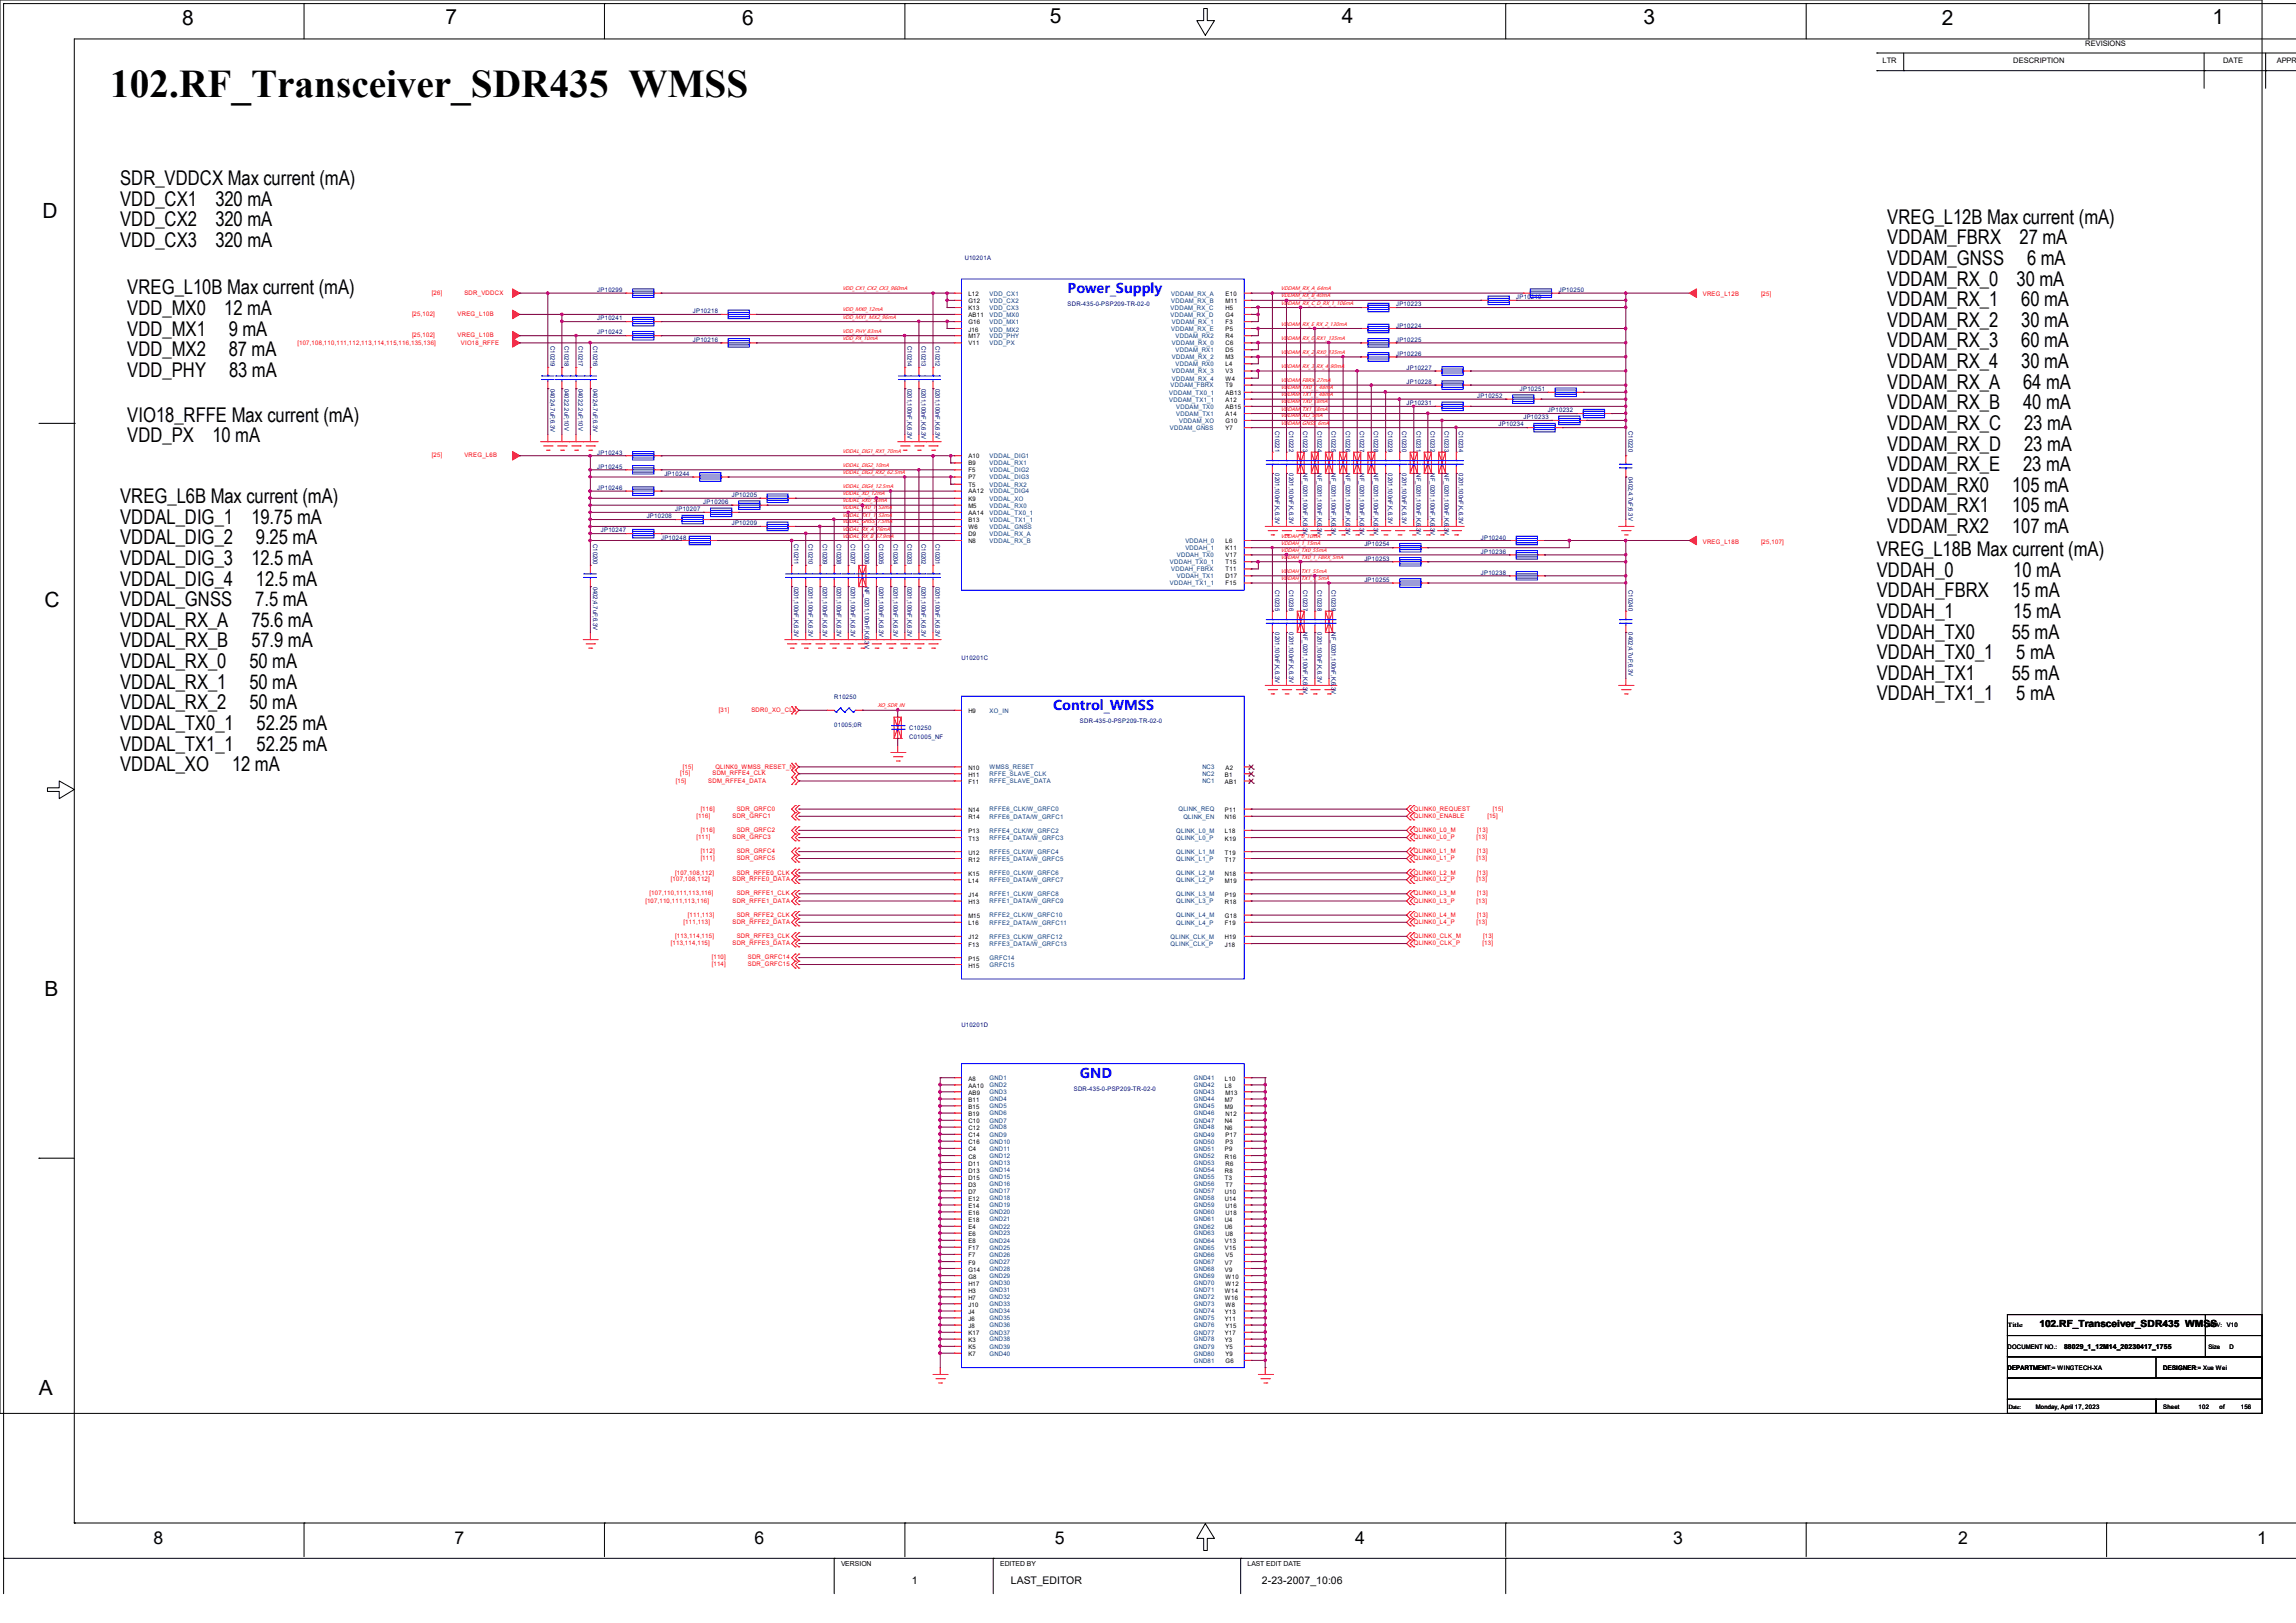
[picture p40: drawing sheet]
<svg xmlns="http://www.w3.org/2000/svg" width="297mm" height="210mm" viewBox="0 0 297 210" stroke-linecap="round" stroke-linejoin="round" font-family="sans-serif">
<defs><g id="words">
<text font-size="5.1" x="14.3" y="12.5">102.RF_Transceiver_SDR435 WMSS</text>
<g font-size="2.7">
<text x="23.6" y="3.2">8</text>
<text x="57.6" y="3.1">7</text>
<text x="96" y="3.2">6</text>
<text x="135.8" y="2.9">5</text>
<text x="173.6" y="2.9">4</text>
<text x="212.6" y="3.1">3</text>
<text x="251.2" y="3.2">2</text>
<text x="286.2" y="3.1">1</text>
<text x="5.5" y="28.2">D</text>
<text x="5.8" y="78.5">C</text>
<text x="5.8" y="128.8">B</text>
<text x="5" y="180.5">A</text>
</g>
<g font-size="2.6">
<text x="15.5" y="24">SDR_VDDCX Max current (mA)</text>
<text x="15.5" y="26.6">VDD_CX1</text>
<text x="15.5" y="29.3">VDD_CX2</text>
<text x="27.9" y="26.6">320 mA</text>
<text x="27.9" y="29.3">320 mA</text>
<text x="244.1" y="29">VREG_L12B Max current (mA)</text>
<text x="15.5" y="32">VDD_CX3</text>
<text x="27.9" y="32">320 mA</text>
<text x="244.1" y="31.6">VDDAM_FBRX</text>
<text x="244.1" y="34.3">VDDAM_GNSS</text>
<text x="261.2" y="31.6">27 mA</text>
<text x="262.2" y="34.3">6 mA</text>
<text x="16.5" y="38.1">VREG_L10B Max current (mA)</text>
<text x="16.5" y="40.8">VDD_MX0</text>
<text x="29" y="40.8">12 mA</text>
<text x="244.1" y="37">VDDAM_RX_0</text>
<text x="244.1" y="39.6">VDDAM_RX_1</text>
<text x="260.9" y="37">30 mA</text>
<text x="261.5" y="39.6">60 mA</text>
<text x="16.5" y="43.4">VDD_MX1</text>
<text x="16.5" y="46.1">VDD_MX2</text>
<text x="29.6" y="43.4">9 mA</text>
<text x="29.6" y="46.1">87 mA</text>
<text x="244.1" y="42.3">VDDAM_RX_2</text>
<text x="244.1" y="45">VDDAM_RX_3</text>
<text x="244.1" y="47.6">VDDAM_RX_4</text>
<text x="261.5" y="42.3">30 mA</text>
<text x="261.5" y="45">60 mA</text>
<text x="261.5" y="47.6">30 mA</text>
<text x="16.5" y="48.8">VDD_PHY</text>
<text x="29.6" y="48.8">83 mA</text>
<text x="244.1" y="50.3">VDDAM_RX_A</text>
<text x="244.1" y="53">VDDAM_RX_B</text>
<text x="261.7" y="50.3">64 mA</text>
<text x="261.7" y="53">40 mA</text>
<text x="16.5" y="54.6">VIO18_RFFE Max current (mA)</text>
<text x="16.5" y="57.2">VDD_PX</text>
<text x="27.5" y="57.2">10 mA</text>
<text x="244.1" y="55.6">VDDAM_RX_C</text>
<text x="244.1" y="58.3">VDDAM_RX_D</text>
<text x="261.8" y="55.6">23 mA</text>
<text x="261.8" y="58.3">23 mA</text>
<text x="15.5" y="65.1">VREG_L6B Max current (mA)</text>
<text x="244.1" y="61">VDDAM_RX_E</text>
<text x="244.1" y="63.6">VDDAM_RX0</text>
<text x="260.3" y="63.6">105 mA</text>
<text x="261.7" y="61">23 mA</text>
<text x="15.5" y="67.8">VDDAL_DIG_1</text>
<text x="15.5" y="70.4">VDDAL_DIG_2</text>
<text x="32.5" y="67.8">19.75 mA</text>
<text x="33.1" y="70.4">9.25 mA</text>
<text x="242.8" y="72">VREG_L18B Max current (mA)</text>
<text x="244.1" y="66.3">VDDAM_RX1</text>
<text x="244.1" y="69">VDDAM_RX2</text>
<text x="260.3" y="66.3">105 mA</text>
<text x="260.3" y="69">107 mA</text>
<text x="15.5" y="73.1">VDDAL_DIG_3</text>
<text x="15.5" y="75.8">VDDAL_DIG_4</text>
<text x="32.5" y="73.1">12.5 mA</text>
<text x="33.1" y="75.8">12.5 mA</text>
<text x="242.8" y="74.6">VDDAH_0</text>
<text x="242.8" y="77.3">VDDAH_FBRX</text>
<text x="260.3" y="77.3">15 mA</text>
<text x="260.4" y="74.6">10 mA</text>
<text x="15.5" y="78.4">VDDAL_GNSS</text>
<text x="15.5" y="81.1">VDDAL_RX_A</text>
<text x="15.5" y="83.8">VDDAL_RX_B</text>
<text x="32.5" y="81.1">75.6 mA</text>
<text x="32.5" y="83.8">57.9 mA</text>
<text x="33" y="78.4">7.5 mA</text>
<text x="242.8" y="80">VDDAH_1</text>
<text x="242.8" y="82.6">VDDAH_TX0</text>
<text x="260.2" y="82.6">55 mA</text>
<text x="260.4" y="80">15 mA</text>
<text x="15.5" y="86.4">VDDAL_RX_0</text>
<text x="15.5" y="89.1">VDDAL_RX_1</text>
<text x="32.3" y="86.4">50 mA</text>
<text x="32.3" y="89.1">50 mA</text>
<text x="242.8" y="85.3">VDDAH_TX0_1</text>
<text x="242.8" y="88">VDDAH_TX1</text>
<text x="260.2" y="88">55 mA</text>
<text x="260.8" y="85.3">5 mA</text>
<text x="15.5" y="91.8">VDDAL_RX_2</text>
<text x="15.5" y="94.4">VDDAL_TX0_1</text>
<text x="32.3" y="91.8">50 mA</text>
<text x="33.2" y="94.4">52.25 mA</text>
<text x="242.8" y="90.6">VDDAH_TX1_1</text>
<text x="260.8" y="90.6">5 mA</text>
<text x="15.5" y="97.1">VDDAL_TX1_1</text>
<text x="15.5" y="99.8">VDDAL_XO</text>
<text x="30" y="99.8">12 mA</text>
<text x="33.2" y="97.1">52.25 mA</text>
</g>
<g font-size="2.3">
<text x="19.9" y="199.8">8</text>
<text x="58.8" y="199.8">7</text>
<text x="97.6" y="199.8">6</text>
<text x="136.4" y="199.8">5</text>
<text x="175.3" y="199.8">4</text>
<text x="216.5" y="199.8">3</text>
<text x="253.3" y="199.8">2</text>
<text x="292" y="199.8">1</text>
</g>
<g font-size="1.7" fill="#00f">
<text x="138.1" y="37.9">Power_Supply</text>
<text x="136.2" y="91.9">Control_WMSS</text>
<text x="139.7" y="139.4">GND</text>
</g>
<g font-size="1.4">
<text x="117.9" y="204.9">1</text>
<text x="130.8" y="204.9">LAST_EDITOR</text>
<text x="163.2" y="204.9">2-23-2007_10:06</text>
</g>
<text font-size="1.3" x="263.8" y="171.7">102.RF_Transceiver_SDR435 WMSS</text>
<g font-size="1">
<text x="243.5" y="8.2">LTR</text>
<text x="260.4" y="8.2">DESCRIPTION</text>
<text x="269.7" y="6">REVISIONS</text>
<text x="287.6" y="8.2">DATE</text>
<text x="294.5" y="8.2">APPROV</text>
</g>
<g font-size=".9">
<text x="267" y="174.5">88029_1_12M14_20230417_1755</text>
<text x="108.8" y="202.6">VERSION</text>
<text x="129.4" y="202.6">EDITED BY</text>
<text x="161.4" y="202.6">LAST EDIT DATE</text>
</g>
<g font-size=".8" fill="#000080">
<text x="124.8" y="33.7">U10201A</text>
<text x="77.3" y="41.4">JP10241</text>
<text x="77.3" y="37.8">JP10299</text>
<text x="89.6" y="40.6">JP10218</text>
<text x="138.1" y="39.6">SDR-435-0-PSP209-TR-02-0</text>
<text x="180.6" y="39.6">JP10223</text>
<text x="196.1" y="38.7">JP10249</text>
<text x="201.6" y="37.8">JP10250</text>
<text x="71.2" y="44.8" transform="rotate(90 71.2 44.8)">C10219</text>
<text x="73" y="44.8" transform="rotate(90 73 44.8)">C10218</text>
<text x="74.8" y="44.8" transform="rotate(90 74.8 44.8)">C10217</text>
<text x="76.7" y="44.8" transform="rotate(90 76.7 44.8)">C10216</text>
<text x="77.3" y="43.3">JP10242</text>
<text x="89.6" y="44.2">JP10216</text>
<text x="117.4" y="44.8" transform="rotate(90 117.4 44.8)">C10214</text>
<text x="119.2" y="44.8" transform="rotate(90 119.2 44.8)">C10213</text>
<text x="121" y="44.8" transform="rotate(90 121 44.8)">C10212</text>
<text x="180.6" y="42.4">JP10224</text>
<text x="180.6" y="46">JP10226</text>
<text x="180.6" y="44.2">JP10225</text>
<text x="181.9" y="47.8">JP10227</text>
<text x="71.2" y="50.3" transform="rotate(90 71.2 50.3)">0402;4.7uF;6.3V</text>
<text x="73" y="50.3" transform="rotate(90 73 50.3)">0402;2.2uF;10V</text>
<text x="74.8" y="50.3" transform="rotate(90 74.8 50.3)">0402;2.2uF;10V</text>
<text x="76.7" y="50.3" transform="rotate(90 76.7 50.3)">0402;4.7uF;6.3V</text>
<text x="117.4" y="50.3" transform="rotate(90 117.4 50.3)">0201,100nF,K,6.3V</text>
<text x="119.2" y="50.3" transform="rotate(90 119.2 50.3)">0201,100nF,K,6.3V</text>
<text x="121" y="50.3" transform="rotate(90 121 50.3)">0201,100nF,K,6.3V</text>
<text x="181.9" y="49.7">JP10228</text>
<text x="181.9" y="52.4">JP10231</text>
<text x="191.1" y="51.5">JP10252</text>
<text x="196.6" y="50.6">JP10251</text>
<text x="200.2" y="53.3">JP10232</text>
<text x="77.3" y="58.8">JP10243</text>
<text x="164.9" y="55.8" transform="rotate(90 164.9 55.8)">C10221</text>
<text x="166.8" y="55.8" transform="rotate(90 166.8 55.8)">C10222</text>
<text x="168.6" y="55.8" transform="rotate(90 168.6 55.8)">C10223</text>
<text x="170.4" y="55.8" transform="rotate(90 170.4 55.8)">C10224</text>
<text x="172.3" y="55.8" transform="rotate(90 172.3 55.8)">C10225</text>
<text x="174.1" y="55.8" transform="rotate(90 174.1 55.8)">C10226</text>
<text x="175.9" y="55.8" transform="rotate(90 175.9 55.8)">C10227</text>
<text x="177.7" y="55.8" transform="rotate(90 177.7 55.8)">C10228</text>
<text x="179.6" y="55.8" transform="rotate(90 179.6 55.8)">C10229</text>
<text x="181.4" y="55.8" transform="rotate(90 181.4 55.8)">C10230</text>
<text x="183.2" y="55.8" transform="rotate(90 183.2 55.8)">C10231</text>
<text x="185" y="55.8" transform="rotate(90 185 55.8)">C10232</text>
<text x="186.9" y="55.8" transform="rotate(90 186.9 55.8)">C10233</text>
<text x="188.7" y="55.8" transform="rotate(90 188.7 55.8)">C10234</text>
<text x="193.8" y="55.2">JP10234</text>
<text x="197.1" y="54.3">JP10233</text>
<text x="210.7" y="55.8" transform="rotate(90 210.7 55.8)">C10220</text>
<text x="77.3" y="60.7">JP10245</text>
<text x="77.3" y="63.4">JP10246</text>
<text x="85.9" y="61.6">JP10244</text>
<text x="91" y="65.2">JP10206</text>
<text x="94.7" y="64.3">JP10205</text>
<text x="164.9" y="61.3" transform="rotate(90 164.9 61.3)">0201,100nF,K,6.3V</text>
<text x="166.8" y="61.3" transform="rotate(90 166.8 61.3)">0201,100nF,K,6.3V</text>
<text x="168.6" y="61.3" transform="rotate(90 168.6 61.3)">NF_0201,100nF,K,6.3V</text>
<text x="170.4" y="61.3" transform="rotate(90 170.4 61.3)">NF_0201,100nF,K,6.3V</text>
<text x="172.3" y="61.3" transform="rotate(90 172.3 61.3)">NF_0201,100nF,K,6.3V</text>
<text x="174.1" y="61.3" transform="rotate(90 174.1 61.3)">NF_0201,100nF,K,6.3V</text>
<text x="175.9" y="61.3" transform="rotate(90 175.9 61.3)">NF_0201,100nF,K,6.3V</text>
<text x="177.7" y="61.3" transform="rotate(90 177.7 61.3)">NF_0201,100nF,K,6.3V</text>
<text x="179.6" y="61.3" transform="rotate(90 179.6 61.3)">0201,100nF,K,6.3V</text>
<text x="181.4" y="61.3" transform="rotate(90 181.4 61.3)">0201,100nF,K,6.3V</text>
<text x="183.2" y="61.3" transform="rotate(90 183.2 61.3)">NF_0201,100nF,K,6.3V</text>
<text x="185" y="61.3" transform="rotate(90 185 61.3)">NF_0201,100nF,K,6.3V</text>
<text x="186.9" y="61.3" transform="rotate(90 186.9 61.3)">NF_0201,100nF,K,6.3V</text>
<text x="188.7" y="61.3" transform="rotate(90 188.7 61.3)">0201,100nF,K,6.3V</text>
<text x="210.7" y="61.7" transform="rotate(90 210.7 61.7)">0402;4.7uF;6.3V</text>
<text x="76.7" y="70.4" transform="rotate(90 76.7 70.4)">C10200</text>
<text x="77.7" y="68.9">JP10247</text>
<text x="83.7" y="67.1">JP10208</text>
<text x="85.5" y="69.8">JP10248</text>
<text x="87.3" y="66.1">JP10207</text>
<text x="94.7" y="68">JP10209</text>
<text x="102.7" y="70.4" transform="rotate(90 102.7 70.4)">C10211</text>
<text x="104.6" y="70.4" transform="rotate(90 104.6 70.4)">C10210</text>
<text x="106.4" y="70.4" transform="rotate(90 106.4 70.4)">C10209</text>
<text x="108.2" y="70.4" transform="rotate(90 108.2 70.4)">C10208</text>
<text x="110.1" y="70.4" transform="rotate(90 110.1 70.4)">C10207</text>
<text x="111.9" y="70.4" transform="rotate(90 111.9 70.4)">C10206</text>
<text x="113.7" y="70.4" transform="rotate(90 113.7 70.4)">C10205</text>
<text x="115.6" y="70.4" transform="rotate(90 115.6 70.4)">C10204</text>
<text x="117.4" y="70.4" transform="rotate(90 117.4 70.4)">C10203</text>
<text x="119.2" y="70.4" transform="rotate(90 119.2 70.4)">C10202</text>
<text x="121" y="70.4" transform="rotate(90 121 70.4)">C10201</text>
<text x="176.5" y="70.7">JP10254</text>
<text x="191.6" y="69.8">JP10240</text>
<text x="191.6" y="71.6">JP10236</text>
<text x="76.7" y="75.9" transform="rotate(90 76.7 75.9)">0402;4.7uF;6.3V</text>
<text x="102.7" y="75.9" transform="rotate(90 102.7 75.9)">0201,100nF,K,6.3V</text>
<text x="104.6" y="75.9" transform="rotate(90 104.6 75.9)">0201,100nF,K,6.3V</text>
<text x="106.4" y="75.9" transform="rotate(90 106.4 75.9)">0201,100nF,K,6.3V</text>
<text x="108.2" y="75.9" transform="rotate(90 108.2 75.9)">0201,100nF,K,6.3V</text>
<text x="110.1" y="75.9" transform="rotate(90 110.1 75.9)">0201,100nF,K,6.3V</text>
<text x="111.9" y="75.9" transform="rotate(90 111.9 75.9)">NF_0201,100nF,K,6.3V</text>
<text x="113.7" y="75.9" transform="rotate(90 113.7 75.9)">0201,100nF,K,6.3V</text>
<text x="115.6" y="75.9" transform="rotate(90 115.6 75.9)">0201,100nF,K,6.3V</text>
<text x="117.4" y="75.9" transform="rotate(90 117.4 75.9)">0201,100nF,K,6.3V</text>
<text x="119.2" y="75.9" transform="rotate(90 119.2 75.9)">0201,100nF,K,6.3V</text>
<text x="121" y="75.9" transform="rotate(90 121 75.9)">0201,100nF,K,6.3V</text>
<text x="164.9" y="76.4" transform="rotate(90 164.9 76.4)">C10235</text>
<text x="166.8" y="76.4" transform="rotate(90 166.8 76.4)">C10236</text>
<text x="168.6" y="76.4" transform="rotate(90 168.6 76.4)">C10237</text>
<text x="170.4" y="76.4" transform="rotate(90 170.4 76.4)">C10238</text>
<text x="172.3" y="76.4" transform="rotate(90 172.3 76.4)">C10239</text>
<text x="176.5" y="72.6">JP10253</text>
<text x="176.5" y="75.3">JP10255</text>
<text x="191.6" y="74.4">JP10238</text>
<text x="210.7" y="76.4" transform="rotate(90 210.7 76.4)">C10240</text>
<text x="164.9" y="81.8" transform="rotate(90 164.9 81.8)">0201,100nF,K,6.3V</text>
<text x="166.8" y="81.8" transform="rotate(90 166.8 81.8)">0201,100nF,K,6.3V</text>
<text x="168.6" y="81.8" transform="rotate(90 168.6 81.8)">NF_0201,100nF,K,6.3V</text>
<text x="170.4" y="81.8" transform="rotate(90 170.4 81.8)">0201,100nF,K,6.3V</text>
<text x="172.3" y="81.8" transform="rotate(90 172.3 81.8)">NF_0201,100nF,K,6.3V</text>
<text x="210.7" y="81.8" transform="rotate(90 210.7 81.8)">0402;4.7uF;6.3V</text>
<text x="124.4" y="85.3">U10201C</text>
<text x="107.9" y="90.4">R10250</text>
<text x="107.9" y="94.1">01005;0R</text>
<text x="117.6" y="94.5">C10250</text>
<text x="117.6" y="95.6">C01005_NF</text>
<text x="139.7" y="93.6">SDR-435-0-PSP209-TR-02-0</text>
<text x="124.4" y="132.9">U10201D</text>
<text x="138.9" y="141.1">SDR-435-0-PSP209-TR-02-0</text>
</g>
<g font-size=".8" fill="#f00">
<text x="53.3" y="40.9">[25,102]</text>
<text x="55.9" y="38.1">[26]</text>
<text x="59.2" y="40.9">VREG_L10B</text>
<text x="60.1" y="38.1">SDR_VDDCX</text>
<text x="220.3" y="38.4">VREG_L12B</text>
<text x="227.8" y="38.4">[25]</text>
<text x="38.5" y="44.6">[107,108,110,111,112,113,114,115,116,135,136]</text>
<text x="53.3" y="43.6">[25,102]</text>
<text x="59.2" y="43.6">VREG_L10B</text>
<text x="59.6" y="44.6">VIO18_RFFE</text>
<text x="55.9" y="59.2">[25]</text>
<text x="60.1" y="59.2">VREG_L6B</text>
<text x="220.3" y="70.4">VREG_L18B</text>
<text x="227.8" y="70.4">[25,107]</text>
<text x="93" y="92.1">[31]</text>
<text x="97.2" y="92.1">SDR0_XO_CLK</text>
<text x="87.4" y="101.3">[15]</text>
<text x="88" y="100.3">[15]</text>
<text x="88.3" y="99.4">[15]</text>
<text x="91.6" y="101.3">SDM_RFFE4_DATA</text>
<text x="92.2" y="100.3">SDM_RFFE4_CLK</text>
<text x="92.5" y="99.4">QLINK0_WMSS_RESET_N</text>
<text x="90.1" y="105.8">[116]</text>
<text x="90.6" y="104.9">[116]</text>
<text x="90.6" y="107.7">[116]</text>
<text x="94.7" y="105.8">SDR_GRFC1</text>
<text x="95.3" y="104.9">SDR_GRFC0</text>
<text x="95.3" y="107.7">SDR_GRFC2</text>
<text x="182.9" y="104.9">QLINK0_REQUEST</text>
<text x="182.9" y="105.8">QLINK0_ENABLE</text>
<text x="182.9" y="107.7">QLINK0_L0_M</text>
<text x="191.1" y="107.7">[13]</text>
<text x="192.4" y="105.8">[15]</text>
<text x="193.1" y="104.9">[15]</text>
<text x="87.3" y="113.2">[107,108,112]</text>
<text x="90.1" y="108.6">[111]</text>
<text x="90.6" y="110.4">[112]</text>
<text x="90.6" y="111.3">[111]</text>
<text x="94.7" y="108.6">SDR_GRFC3</text>
<text x="95.3" y="113.2">SDR_RFFE0_CLK</text>
<text x="95.3" y="110.4">SDR_GRFC4</text>
<text x="95.3" y="111.3">SDR_GRFC5</text>
<text x="182.9" y="108.6">QLINK0_L0_P</text>
<text x="182.9" y="110.4">QLINK0_L1_M</text>
<text x="182.9" y="111.3">QLINK0_L1_P</text>
<text x="182.9" y="113.2">QLINK0_L2_M</text>
<text x="191" y="108.6">[13]</text>
<text x="191" y="111.3">[13]</text>
<text x="191.1" y="110.4">[13]</text>
<text x="191.1" y="113.2">[13]</text>
<text x="83.5" y="116.8">[107,110,111,113,116]</text>
<text x="84" y="115.9">[107,110,111,113,116]</text>
<text x="86.8" y="114">[107,108,112]</text>
<text x="88.4" y="119.5">[111,113]</text>
<text x="89" y="118.6">[111,113]</text>
<text x="94.7" y="114">SDR_RFFE0_DATA</text>
<text x="94.7" y="116.8">SDR_RFFE1_DATA</text>
<text x="94.7" y="119.5">SDR_RFFE2_DATA</text>
<text x="95.3" y="115.9">SDR_RFFE1_CLK</text>
<text x="95.3" y="118.6">SDR_RFFE2_CLK</text>
<text x="182.9" y="114">QLINK0_L2_P</text>
<text x="182.9" y="115.9">QLINK0_L3_M</text>
<text x="182.9" y="116.8">QLINK0_L3_P</text>
<text x="182.9" y="118.6">QLINK0_L4_M</text>
<text x="182.9" y="119.5">QLINK0_L4_P</text>
<text x="191" y="114">[13]</text>
<text x="191" y="116.8">[13]</text>
<text x="191" y="119.5">[13]</text>
<text x="191.1" y="115.9">[13]</text>
<text x="191.1" y="118.6">[13]</text>
<text x="86.8" y="122.3">[113,114,115]</text>
<text x="87.3" y="121.4">[113,114,115]</text>
<text x="92.1" y="124.1">[110]</text>
<text x="92.1" y="125">[114]</text>
<text x="94.7" y="122.3">SDR_RFFE3_DATA</text>
<text x="95.3" y="121.4">SDR_RFFE3_CLK</text>
<text x="96.7" y="124.1">SDR_GRFC14</text>
<text x="96.7" y="125">SDR_GRFC15</text>
<text x="182.9" y="121.4">QLINK0_CLK_M</text>
<text x="182.9" y="122.3">QLINK0_CLK_P</text>
<text x="191.8" y="122.3">[13]</text>
<text x="191.9" y="121.4">[13]</text>
</g>
<g font-size=".8">
<text x="125.3" y="38.3">L12</text>
<text x="125.3" y="39.2">G12</text>
<text x="125.3" y="40.1">K13</text>
<text x="125.3" y="41">AB11</text>
<text x="125.3" y="41.9">G16</text>
<text x="158.5" y="38.3">E10</text>
<text x="158.5" y="39.2">M11</text>
<text x="158.5" y="40.1">H5</text>
<text x="158.5" y="41">G4</text>
<text x="158.5" y="41.9">F3</text>
<text x="125.3" y="42.9">J16</text>
<text x="125.3" y="43.7">M17</text>
<text x="125.3" y="44.7">V11</text>
<text x="158.5" y="42.8">P5</text>
<text x="158.5" y="44.7">C6</text>
<text x="158.5" y="46.5">M3</text>
<text x="158.5" y="47.4">L4</text>
<text x="158.5" y="45.6">D5</text>
<text x="158.5" y="43.7">R4</text>
<text x="158.5" y="48.3">V3</text>
<text x="158.5" y="49.2">W4</text>
<text x="158.5" y="50.1">T9</text>
<text x="158.5" y="51.1">AB13</text>
<text x="158.5" y="52">A12</text>
<text x="158.5" y="52.9">AB15</text>
<text x="158.5" y="53.8">A14</text>
<text x="125.3" y="59.3">A10</text>
<text x="158.5" y="54.7">G10</text>
<text x="158.5" y="55.6">Y7</text>
<text x="125.3" y="61.1">F5</text>
<text x="125.3" y="62">P7</text>
<text x="125.3" y="63.8">AA12</text>
<text x="125.3" y="64.8">K9</text>
<text x="125.3" y="65.7">M5</text>
<text x="125.3" y="60.2">B9</text>
<text x="125.3" y="62.9">T5</text>
<text x="125.3" y="66.6">AA14</text>
<text x="125.3" y="67.5">B13</text>
<text x="125.3" y="68.4">W6</text>
<text x="125.3" y="69.3">D9</text>
<text x="125.3" y="70.3">N8</text>
<text x="158.5" y="71.2">K11</text>
<text x="158.5" y="70.3">L6</text>
<text x="158.5" y="73.9">T11</text>
<text x="158.5" y="73">T15</text>
<text x="158.5" y="72.1">V17</text>
<text x="158.5" y="75.7">F15</text>
<text x="158.5" y="74.8">D17</text>
<text x="125.3" y="92.3">H9</text>
<text x="125.3" y="99.6">N10</text>
<text x="125.3" y="100.5">H11</text>
<text x="125.3" y="101.4">F11</text>
<text x="158.5" y="101.4">AB1</text>
<text x="158.5" y="100.5">B1</text>
<text x="158.5" y="99.6">A2</text>
<text x="125.3" y="105.1">N14</text>
<text x="125.3" y="106">R14</text>
<text x="125.3" y="107.8">P13</text>
<text x="158.5" y="105.1">P11</text>
<text x="158.5" y="106">N16</text>
<text x="158.5" y="107.8">L18</text>
<text x="125.3" y="108.8">T13</text>
<text x="125.3" y="110.6">U12</text>
<text x="125.3" y="111.5">R12</text>
<text x="125.3" y="113.3">K15</text>
<text x="158.5" y="108.8">K19</text>
<text x="158.5" y="110.6">T19</text>
<text x="158.5" y="111.5">T17</text>
<text x="158.5" y="113.3">N18</text>
<text x="125.3" y="114.3">L14</text>
<text x="125.3" y="116.1">J14</text>
<text x="125.3" y="117">H13</text>
<text x="125.3" y="118.8">M15</text>
<text x="125.3" y="119.7">L16</text>
<text x="158.5" y="114.3">M19</text>
<text x="158.5" y="116.1">P19</text>
<text x="158.5" y="117">R18</text>
<text x="158.5" y="118.8">G18</text>
<text x="158.5" y="119.7">F19</text>
<text x="125.3" y="121.5">J12</text>
<text x="125.3" y="122.5">F13</text>
<text x="125.3" y="124.3">P15</text>
<text x="125.3" y="125.2">H15</text>
<text x="158.5" y="121.5">H19</text>
<text x="158.5" y="122.5">J18</text>
<text x="125.3" y="139.8">A8</text>
<text x="125.3" y="140.8">AA10</text>
<text x="125.3" y="141.7">AB9</text>
<text x="125.3" y="142.6">B11</text>
<text x="125.3" y="143.5">B15</text>
<text x="158.5" y="139.8">L10</text>
<text x="158.5" y="140.8">L8</text>
<text x="158.5" y="142.6">M7</text>
<text x="158.5" y="143.5">M9</text>
<text x="158.5" y="141.7">M13</text>
<text x="125.3" y="144.4">B19</text>
<text x="125.3" y="145.3">C10</text>
<text x="125.3" y="146.3">C12</text>
<text x="125.3" y="147.2">C14</text>
<text x="125.3" y="148.1">C16</text>
<text x="125.3" y="149">C4</text>
<text x="125.3" y="149.9">C8</text>
<text x="158.5" y="145.3">N4</text>
<text x="158.5" y="146.3">N6</text>
<text x="158.5" y="149">P9</text>
<text x="158.5" y="149.9">R16</text>
<text x="158.5" y="144.4">N12</text>
<text x="158.5" y="147.2">P17</text>
<text x="158.5" y="148.1">P3</text>
<text x="125.3" y="150.8">D11</text>
<text x="125.3" y="151.7">D13</text>
<text x="125.3" y="152.7">D15</text>
<text x="125.3" y="153.5">D3</text>
<text x="125.3" y="154.5">D7</text>
<text x="125.3" y="155.4">E12</text>
<text x="158.5" y="151.7">R8</text>
<text x="158.5" y="152.7">T3</text>
<text x="158.5" y="154.5">U10</text>
<text x="158.5" y="155.4">U14</text>
<text x="158.5" y="150.8">R6</text>
<text x="158.5" y="153.5">T7</text>
<text x="125.3" y="156.3">E14</text>
<text x="125.3" y="157.2">E16</text>
<text x="125.3" y="158.1">E18</text>
<text x="125.3" y="159">E4</text>
<text x="125.3" y="160">E6</text>
<text x="125.3" y="160.9">E8</text>
<text x="125.3" y="161.8">F17</text>
<text x="158.5" y="158.1">U4</text>
<text x="158.5" y="159">U6</text>
<text x="158.5" y="160.9">V13</text>
<text x="158.5" y="161.8">V15</text>
<text x="158.5" y="156.3">U16</text>
<text x="158.5" y="157.2">U18</text>
<text x="158.5" y="160">U8</text>
<text x="125.3" y="162.7">F7</text>
<text x="125.3" y="163.6">F9</text>
<text x="125.3" y="164.5">G14</text>
<text x="125.3" y="165.4">G8</text>
<text x="125.3" y="166.4">H17</text>
<text x="125.3" y="167.3">H3</text>
<text x="158.5" y="163.6">V7</text>
<text x="158.5" y="164.5">V9</text>
<text x="158.5" y="167.3">W14</text>
<text x="158.5" y="162.7">V5</text>
<text x="158.5" y="165.4">W10</text>
<text x="158.5" y="166.4">W12</text>
<text x="125.3" y="168.2">H7</text>
<text x="125.3" y="169.1">J10</text>
<text x="125.3" y="170">J4</text>
<text x="125.3" y="170.9">J6</text>
<text x="125.3" y="171.8">J8</text>
<text x="125.3" y="172.8">K17</text>
<text x="125.3" y="173.7">K3</text>
<text x="158.5" y="168.2">W16</text>
<text x="158.5" y="170">Y13</text>
<text x="158.5" y="170.9">Y11</text>
<text x="158.5" y="172.8">Y17</text>
<text x="158.5" y="173.7">Y3</text>
<text x="158.5" y="169.1">W8</text>
<text x="158.5" y="171.8">Y15</text>
<text x="259.7" y="171.7">Title</text>
<text x="285.7" y="171.7">REV:</text>
<text x="288" y="171.7">V10</text>
<text x="125.3" y="174.6">K5</text>
<text x="125.3" y="175.5">K7</text>
<text x="158.5" y="174.6">Y5</text>
<text x="158.5" y="175.5">Y9</text>
<text x="158.5" y="176.4">G6</text>
<text x="259.7" y="174.5">DOCUMENT NO.:</text>
<text x="259.7" y="177.2">DEPARTMENT:= WINGTECH-XA</text>
<text x="259.7" y="177.2">DEPARTMENT</text>
<text x="279.8" y="177.2">DESIGNER:= Xue Wei</text>
<text x="279.8" y="177.2">DESIGNER</text>
<text x="285.7" y="174.5">Size</text>
<text x="288.4" y="174.5">D</text>
<text x="259.8" y="182.3">Date:</text>
<text x="263.4" y="182.3">Monday, April 17, 2023</text>
<text x="279.8" y="182.4">Sheet</text>
<text x="284.4" y="182.4">102</text>
<text x="287.1" y="182.4">of</text>
<text x="289.9" y="182.4">156</text>
</g>
<g font-size=".8" fill="#004080">
<text x="128" y="38.3">VDD_CX1</text>
<text x="128" y="39.2">VDD_CX2</text>
<text x="128" y="40.1">VDD_CX3</text>
<text x="128" y="41">VDD_MX0</text>
<text x="128" y="41.9">VDD_MX1</text>
<text x="151.4" y="40.1">VDDAM_RX_C</text>
<text x="151.4" y="41">VDDAM_RX_D</text>
<text x="151.5" y="38.3">VDDAM_RX_A</text>
<text x="151.5" y="39.2">VDDAM_RX_B</text>
<text x="151.6" y="41.9">VDDAM_RX_1</text>
<text x="128" y="42.9">VDD_MX2</text>
<text x="128" y="43.7">VDD_PHY</text>
<text x="128" y="44.7">VDD_PX</text>
<text x="151.5" y="42.8">VDDAM_RX_E</text>
<text x="151.6" y="44.7">VDDAM_RX_0</text>
<text x="151.6" y="46.5">VDDAM_RX_2</text>
<text x="152.1" y="47.4">VDDAM_RX0</text>
<text x="152.1" y="45.6">VDDAM_RX1</text>
<text x="152.1" y="43.7">VDDAM_RX2</text>
<text x="151.3" y="51.1">VDDAM_TX0_1</text>
<text x="151.3" y="52">VDDAM_TX1_1</text>
<text x="151.4" y="50.1">VDDAM_FBRX</text>
<text x="151.6" y="48.3">VDDAM_RX_3</text>
<text x="151.6" y="49.2">VDDAM_RX_4</text>
<text x="152.1" y="52.9">VDDAM_TX0</text>
<text x="152.1" y="53.8">VDDAM_TX1</text>
<text x="128" y="59.3">VDDAL_DIG1</text>
<text x="151.3" y="55.6">VDDAM_GNSS</text>
<text x="152.5" y="54.7">VDDAM_XO</text>
<text x="128" y="61.1">VDDAL_DIG2</text>
<text x="128" y="62">VDDAL_DIG3</text>
<text x="128" y="63.8">VDDAL_DIG4</text>
<text x="128" y="64.8">VDDAL_XO</text>
<text x="128" y="65.7">VDDAL_RX0</text>
<text x="128" y="60.2">VDDAL_RX1</text>
<text x="128" y="62.9">VDDAL_RX2</text>
<text x="128" y="66.6">VDDAL_TX0_1</text>
<text x="128" y="67.5">VDDAL_TX1_1</text>
<text x="128" y="68.4">VDDAL_GNSS</text>
<text x="128" y="69.3">VDDAL_RX_A</text>
<text x="128" y="70.3">VDDAL_RX_B</text>
<text x="153.3" y="71.2">VDDAH_1</text>
<text x="153.3" y="70.3">VDDAH_0</text>
<text x="151.3" y="73">VDDAH_TX0_1</text>
<text x="151.3" y="75.7">VDDAH_TX1_1</text>
<text x="151.5" y="73.9">VDDAH_FBRX</text>
<text x="152.2" y="72.1">VDDAH_TX0</text>
<text x="152.2" y="74.8">VDDAH_TX1</text>
<text x="128" y="92.2">XO_IN</text>
<text x="128" y="99.5">WMSS_RESET</text>
<text x="128" y="100.4">RFFE_SLAVE_CLK</text>
<text x="128" y="101.3">RFFE_SLAVE_DATA</text>
<text x="155.5" y="101.3">NC1</text>
<text x="155.5" y="100.4">NC2</text>
<text x="155.5" y="99.5">NC3</text>
<text x="128" y="105">RFFE6_CLK/W_GRFC0</text>
<text x="128" y="105.9">RFFE6_DATA/W_GRFC1</text>
<text x="128" y="107.7">RFFE4_CLK/W_GRFC2</text>
<text x="152.1" y="107.7">QLINK_L0_M</text>
<text x="152.4" y="105">QLINK_REQ</text>
<text x="153.1" y="105.9">QLINK_EN</text>
<text x="128" y="108.7">RFFE4_DATA/W_GRFC3</text>
<text x="128" y="110.5">RFFE5_CLK/W_GRFC4</text>
<text x="128" y="111.4">RFFE5_DATA/W_GRFC5</text>
<text x="128" y="113.2">RFFE0_CLK/W_GRFC6</text>
<text x="152.1" y="108.7">QLINK_L0_P</text>
<text x="152.1" y="110.5">QLINK_L1_M</text>
<text x="152.1" y="111.4">QLINK_L1_P</text>
<text x="152.1" y="113.2">QLINK_L2_M</text>
<text x="128" y="114.1">RFFE0_DATA/W_GRFC7</text>
<text x="128" y="116">RFFE1_CLK/W_GRFC8</text>
<text x="128" y="116.9">RFFE1_DATA/W_GRFC9</text>
<text x="128" y="118.7">RFFE2_CLK/W_GRFC10</text>
<text x="128" y="119.6">RFFE2_DATA/W_GRFC11</text>
<text x="152.1" y="114.1">QLINK_L2_P</text>
<text x="152.1" y="116">QLINK_L3_M</text>
<text x="152.1" y="116.9">QLINK_L3_P</text>
<text x="152.1" y="118.7">QLINK_L4_M</text>
<text x="152.1" y="119.6">QLINK_L4_P</text>
<text x="128" y="121.5">RFFE3_CLK/W_GRFC12</text>
<text x="128" y="122.4">RFFE3_DATA/W_GRFC13</text>
<text x="128" y="124.2">GRFC14</text>
<text x="128" y="125.1">GRFC15</text>
<text x="151.4" y="121.5">QLINK_CLK_M</text>
<text x="151.4" y="122.4">QLINK_CLK_P</text>
<text x="128" y="139.7">GND1</text>
<text x="128" y="140.7">GND2</text>
<text x="128" y="141.6">GND3</text>
<text x="128" y="142.5">GND4</text>
<text x="128" y="143.4">GND5</text>
<text x="154.4" y="139.7">GND41</text>
<text x="154.4" y="140.7">GND42</text>
<text x="154.4" y="141.6">GND43</text>
<text x="154.4" y="142.5">GND44</text>
<text x="154.4" y="143.4">GND45</text>
<text x="128" y="144.3">GND6</text>
<text x="128" y="145.2">GND7</text>
<text x="128" y="146.1">GND8</text>
<text x="128" y="147.1">GND9</text>
<text x="128" y="148">GND10</text>
<text x="128" y="148.9">GND11</text>
<text x="128" y="149.8">GND12</text>
<text x="154.4" y="144.3">GND46</text>
<text x="154.4" y="145.2">GND47</text>
<text x="154.4" y="146.1">GND48</text>
<text x="154.4" y="147.1">GND49</text>
<text x="154.4" y="148">GND50</text>
<text x="154.4" y="148.9">GND51</text>
<text x="154.4" y="149.8">GND52</text>
<text x="128" y="150.7">GND13</text>
<text x="128" y="151.6">GND14</text>
<text x="128" y="152.6">GND15</text>
<text x="128" y="153.5">GND16</text>
<text x="128" y="154.4">GND17</text>
<text x="128" y="155.3">GND18</text>
<text x="154.4" y="150.7">GND53</text>
<text x="154.4" y="151.6">GND54</text>
<text x="154.4" y="152.6">GND55</text>
<text x="154.4" y="153.5">GND56</text>
<text x="154.4" y="154.4">GND57</text>
<text x="154.4" y="155.3">GND58</text>
<text x="128" y="156.2">GND19</text>
<text x="128" y="157.1">GND20</text>
<text x="128" y="158">GND21</text>
<text x="128" y="159">GND22</text>
<text x="128" y="159.9">GND23</text>
<text x="128" y="160.8">GND24</text>
<text x="128" y="161.7">GND25</text>
<text x="154.4" y="156.2">GND59</text>
<text x="154.4" y="157.1">GND60</text>
<text x="154.4" y="158">GND61</text>
<text x="154.4" y="159">GND62</text>
<text x="154.4" y="159.9">GND63</text>
<text x="154.4" y="160.8">GND64</text>
<text x="154.4" y="161.7">GND65</text>
<text x="128" y="162.6">GND26</text>
<text x="128" y="163.5">GND27</text>
<text x="128" y="164.4">GND28</text>
<text x="128" y="165.4">GND29</text>
<text x="128" y="166.3">GND30</text>
<text x="128" y="167.2">GND31</text>
<text x="154.4" y="162.6">GND66</text>
<text x="154.4" y="163.5">GND67</text>
<text x="154.4" y="164.4">GND68</text>
<text x="154.4" y="165.4">GND69</text>
<text x="154.4" y="166.3">GND70</text>
<text x="154.4" y="167.2">GND71</text>
<text x="128" y="168.1">GND32</text>
<text x="128" y="169">GND33</text>
<text x="128" y="169.9">GND34</text>
<text x="128" y="170.9">GND35</text>
<text x="128" y="171.7">GND36</text>
<text x="128" y="172.7">GND37</text>
<text x="128" y="173.6">GND38</text>
<text x="154.4" y="168.1">GND72</text>
<text x="154.4" y="169">GND73</text>
<text x="154.4" y="169.9">GND74</text>
<text x="154.4" y="170.9">GND75</text>
<text x="154.4" y="171.7">GND76</text>
<text x="154.4" y="172.7">GND77</text>
<text x="154.4" y="173.6">GND78</text>
<text x="128" y="174.5">GND39</text>
<text x="128" y="175.4">GND40</text>
<text x="154.4" y="174.5">GND79</text>
<text x="154.4" y="175.4">GND80</text>
<text x="154.4" y="176.3">GND81</text>
</g>
<g font-size=".7" fill="#f00">
<text x="109" y="37.5">VDD_CX1_CX2_CX3_960mA</text>
<text x="109" y="40.3">VDD_MX0_12mA</text>
<text x="109" y="41.2">VDD_MX1_MX2_96mA</text>
<text x="165.7" y="37.5">VDDAM_RX_A_64mA</text>
<text x="165.7" y="38.5">VDDAM_RX_B_40mA</text>
<text x="165.7" y="39.4">VD</text>
<text x="166.6" y="39.4">DAM_RX_C_D_RX_1_106mA</text>
<text x="109" y="43.1">VDD_PHY_83mA</text>
<text x="109" y="44">VDD_PX_10mA</text>
<text x="165.7" y="42.1">VD</text>
<text x="165.7" y="44">VD</text>
<text x="165.7" y="45.8">VD</text>
<text x="165.7" y="47.6">VD</text>
<text x="166.6" y="42.1">DAM_</text>
<text x="166.6" y="44">DAM_</text>
<text x="166.6" y="45.8">DAM_</text>
<text x="166.6" y="47.6">DAM_</text>
<text x="168.4" y="42.1">RX_E_RX_2_130mA</text>
<text x="168.4" y="44">RX_0_</text>
<text x="168.4" y="45.8">RX_2_</text>
<text x="168.4" y="47.6">RX_3_</text>
<text x="170.3" y="44">RX1_135mA</text>
<text x="170.3" y="45.8">RX0_135mA</text>
<text x="170.3" y="47.6">RX_4_</text>
<text x="172.1" y="47.6">90mA</text>
<text x="165.7" y="49.4">VD</text>
<text x="165.7" y="50.4">VD</text>
<text x="165.7" y="51.3">VD</text>
<text x="165.7" y="52.2">VD</text>
<text x="165.7" y="53.1">VD</text>
<text x="166.6" y="49.4">DAM_</text>
<text x="166.6" y="50.4">DAM_</text>
<text x="166.6" y="51.3">DAM_</text>
<text x="166.6" y="52.2">DAM_</text>
<text x="166.6" y="53.1">DAM_</text>
<text x="168.4" y="49.4">FBRX_</text>
<text x="168.4" y="50.4">TX0_1_48m</text>
<text x="168.4" y="51.3">TX1_1_48m</text>
<text x="168.4" y="52.2">TX0_18mA</text>
<text x="168.4" y="53.1">TX1_18mA</text>
<text x="170.3" y="49.4">27mA</text>
<text x="172" y="50.4">A</text>
<text x="172" y="51.3">A</text>
<text x="109" y="58.6">VDDAL_DIG1_RX1_70mA</text>
<text x="165.7" y="54">VD</text>
<text x="165.7" y="54.9">VD</text>
<text x="166.6" y="54">DAM_</text>
<text x="166.6" y="54.9">DAM_</text>
<text x="168.4" y="54">XO_5mA</text>
<text x="168.4" y="54.9">GNSS</text>
<text x="170.2" y="54.9">_6mA</text>
<text x="109" y="60.4">VDDAL_DIG2_10mA</text>
<text x="109" y="61.3">VDDAL_DIG3_RX2_62.5mA</text>
<text x="109" y="63.2">VDDAL_DIG4_12.5mA</text>
<text x="109" y="64.1">VDDAL_XO_12mA</text>
<text x="109" y="65">VDDAL_RX0_50mA</text>
<text x="109" y="65.9">VDDAL_TX0_1_</text>
<text x="113.6" y="65.9">53mA</text>
<text x="109" y="66.8">VD</text>
<text x="109" y="67.7">VD</text>
<text x="109" y="68.7">VD</text>
<text x="109" y="69.6">VD</text>
<text x="109.9" y="66.8">DAL_TX1_1_</text>
<text x="109.9" y="67.7">DAL_GNSS_</text>
<text x="109.9" y="68.7">DAL_RX_A_76mA</text>
<text x="109.9" y="69.6">DAL_RX_B_57.9mA</text>
<text x="113.5" y="67.7">7.5mA</text>
<text x="113.6" y="66.8">53mA</text>
<text x="165.7" y="69.6">VDDAH_0_10mA</text>
<text x="165.7" y="70.5">VDDAH_1_15mA</text>
<text x="165.7" y="71.4">VDDAH_TX0_55mA</text>
<text x="165.7" y="72.3">VD</text>
<text x="165.7" y="74.1">VD</text>
<text x="165.7" y="75.1">VD</text>
<text x="166.6" y="72.3">DAH_TX0_1_FBRX_5mA</text>
<text x="166.6" y="74.1">DAH_</text>
<text x="166.6" y="75.1">DAH_</text>
<text x="168.3" y="74.1">TX1_55mA</text>
<text x="168.3" y="75.1">TX1_1</text>
<text x="170.2" y="75.1">_5mA</text>
<text x="113.5" y="91.5">XO_SDR_IN</text>
</g>
</g></defs>
<g fill="none" stroke="#000" stroke-width=".13">
<path d="M0 0h292.6v182.9h-292.6zM.5 .5h.1M.5 .5v205.7M.5 .5h296.5M39.3 .5h.1M39.3 .5v4.5M78.2 .5h.1M78.2 .5v4.5M117.1 .5h.1M117.1 .5v4.5M155.7 1.1h.5v1.6h.9l-1.2 1.9-1.1-1.9h.9zM194.8 .5h.1"/>
<path d="M194.8 .5v4.5M233.6 .5h.1M233.6 .5v4.5M242.8 9.1h.1M242.8 6.9h.1M242.8 9.1h54.2M242.8 6.9h54.2M246.3 9.1h.1M246.3 6.9v2.2M270.2 .5h.1M270.2 .5v4.5M285.1 9.1h.1"/>
<path d="M285.1 6.9v4.5M293.1 9.1h.1M293.1 6.9v4.5M297 5h-287.4v192.1M5 54.8h4.6M9.6 54.8h.1M6.1 101.9h1.6v-.9l1.9 1.2-1.9 1.1v-.9h-1.6zM5 149.9h.1M5 149.9h4.6M9.6 197.1h.1M9.6 197.1h287.4M39.3 197.1h.1"/>
<path d="M39.3 197.1v4.3M78.2 197.1h.1M78.2 197.1v4.3M117.1 197.1h.1M117.1 197.1v4.3M155.9 197.1l1.2 2h-.9v1.5h-.5v-1.5h-.9zM194.8 197.1h.1M194.8 197.1v4.3M233.6 197.1h.1M233.6 197.1v4.3M272.5 197.1h.1M272.5 197.1v4.3"/>
<path d="M.5 201.6h.1M.5 201.6h296.5M107.9 201.6h.1M107.9 201.6v4.6M128.5 201.6h.1M128.5 201.6v4.6M160.5 201.6h.1M160.5 201.6v4.6M194.8 201.6h.1M194.8 201.6v4.6"/>
</g>
<g fill="none" stroke="#f00" stroke-width=".13">
<path d="M69.9 57.2h7.4M70.3 57.7h1.1M70.7 58.3h.3M70.9 57.2h.1M70.9 56.2v1M71 58.3h.1M71.4 57.7h.1M71.8 57.2h.1M72.1 57.7h1.1M72.5 58.3h.4M72.7 57.2h.1M72.7 56.2v1"/>
<path d="M72.9 58.3h.1M73.2 57.7h.1M73.6 57.2h.1M74 57.7h1.1M74.3 58.3h.4M74.5 57.2h.1M74.5 56.2v1M74.7 58.3h.1M75.1 57.7h.1M75.4 57.2h.1M75.8 57.7h1.1M76.2 58.3h.3"/>
<path d="M76.4 57.2h.1M76.4 56.2v1M76.5 58.3h.1M76.9 57.7h.1M77.3 57.2h.1M116.1 57.2h5.5M116.5 57.7h1.1M116.8 58.3h.4M117.1 57.2h.1M117.1 56.2v1M117.2 58.3h.1M117.6 57.7h.1"/>
<path d="M117.9 57.2h.1M118.3 57.7h1.1M118.7 58.3h.3M118.9 57.2h.1M118.9 56.2v1M119 58.3h.1M119.4 57.7h.1M119.8 57.2h.1M120.1 57.7h1.1M120.5 58.3h.4M120.7 57.2h.1M120.7 56.2v1"/>
<path d="M120.9 58.3h.1M121.2 57.7h.1M121.6 57.2h.1M167.8 58.5h.9v2.8h-.9zM167.8 58.5l.9 2.8M168.7 58.5l-.9 2.8M169.6 58.5h.9v2.8h-.9zM169.6 58.5l.9 2.8M170.5 58.5l-.9 2.8M171.4 58.5h1v2.8h-1zM171.4 58.5l1 2.8M172.4 58.5l-1 2.8"/>
<path d="M173.3 58.5h.9v2.8h-.9zM173.3 58.5l.9 2.8M174.2 58.5l-.9 2.8M175.1 58.5h.9v2.8h-.9zM175.1 58.5l.9 2.8M176 58.5l-.9 2.8M177 58.5h.8v2.8h-.8zM177 58.5l.8 2.8M177.8 58.5l-.8 2.8M182.4 58.5h.9v2.8h-.9zM182.4 58.5l.9 2.8M183.3 58.5l-.9 2.8"/>
<path d="M184.2 58.5h1v2.8h-1zM184.2 58.5l1 2.8M185.2 58.5l-1 2.8M186.1 58.5h.9v2.8h-.9zM186.1 58.5l.9 2.8M187 58.5l-.9 2.8M111.1 73.2h.9v2.7h-.9zM111.1 75.9h.1M111.1 73.2l.9 2.7M112 75.9h.1M112 73.2l-.9 2.7M163.7 68.1h25.6"/>
<path d="M164 68.7h1.1M164.4 69.2h.4M164.6 68.1h.1M164.6 67.2v.9M164.8 69.2h.1M165.1 68.7h.1M165.5 68.1h.1M165.9 68.7h1.1M166.2 69.2h.4M166.4 68.1h.1M166.4 67.2v.9M166.6 69.2h.1"/>
<path d="M167 68.7h.1M167.3 68.1h.1M167.7 68.7h1.1M167.8 79.1h.9v2.7h-.9zM167.8 61.3h.1M167.8 79.1l.9 2.7M168.1 69.2h.3M168.2 68.1h.1M168.2 67.2v.9M168.4 69.2h.1M168.7 61.3h.1M168.7 79.1l-.9 2.7"/>
<path d="M168.8 68.7h.1M169.2 68.1h.1M169.5 68.7h1.1M169.6 61.3h.1M169.9 69.2h.4M170.1 68.1h.1M170.1 67.2v.9M170.3 69.2h.1M170.5 61.3h.1M170.6 68.7h.1M171 68.1h.1M171.4 68.7h1.1"/>
<path d="M171.4 79.1h1v2.7h-1zM171.4 61.3h.1M171.4 79.1l1 2.7M171.7 69.2h.4M171.9 68.1h.1M171.9 67.2v.9M172.1 69.2h.1M172.4 61.3h.1M172.4 79.1l-1 2.7M172.5 68.7h.1M172.8 68.1h.1M173.2 68.7h1.1"/>
<path d="M173.3 61.3h.1M173.6 69.2h.3M173.7 68.1h.1M173.7 67.2v.9M173.9 69.2h.1M174.2 61.3h.1M174.3 68.7h.1M174.7 68.1h.1M175 68.7h1.1M175.1 61.3h.1M175.4 69.2h.4M175.6 68.1h.1"/>
<path d="M175.6 67.2v.9M175.8 69.2h.1M176 61.3h.1M176.1 68.7h.1M176.5 68.1h.1M176.8 68.7h1.1M177 61.3h.1M177.2 69.2h.4M177.4 68.1h.1M177.4 67.2v.9M177.6 69.2h.1M177.8 61.3h.1"/>
<path d="M177.9 68.7h.1M178.3 68.1h.1M178.7 68.7h1.1M179 69.2h.4M179.2 68.1h.1M179.2 67.2v.9M179.4 69.2h.1M179.8 68.7h.1M180.1 68.1h.1M180.5 68.7h1.1M180.8 69.2h.4M181.1 68.1h.1"/>
<path d="M181.1 67.2v.9M181.2 69.2h.1M181.6 68.7h.1M181.9 68.1h.1M182.3 68.7h1.1M182.4 61.3h.1M182.7 69.2h.3M182.9 68.1h.1M182.9 67.2v.9M183 69.2h.1M183.3 61.3h.1M183.4 68.7h.1"/>
<path d="M183.8 68.1h.1M184.1 68.7h1.2M184.2 61.3h.1M184.5 69.2h.4M184.7 68.1h.1M184.7 67.2v.9M184.9 69.2h.1M185.2 61.3h.1M185.3 68.7h.1M185.6 68.1h.1M186 68.7h1.1M186.1 61.3h.1"/>
<path d="M186.4 69.2h.3M186.5 68.1h.1M186.5 67.2v.9M186.7 69.2h.1M187 61.3h.1M187.1 68.7h.1M187.5 68.1h.1M187.8 68.7h1.1M188.2 69.2h.4M188.4 68.1h.1M188.4 67.2v.9M188.6 69.2h.1"/>
<path d="M188.9 68.7h.1M189.3 68.1h.1M209.4 68.1h1.8M209.8 68.7h1.1M210.1 69.2h.4M210.3 68.1h.1M210.3 67.2v.9M210.5 69.2h.1M210.9 68.7h.1M211.2 68.1h.1M75.4 82.8h1.9M75.8 83.3h1.1"/>
<path d="M76.2 83.9h.3M76.4 82.8h.1M76.4 81.8v1M76.5 83.9h.1M76.9 83.3h.1M77.3 82.8h.1M101.5 82.8h20.1M101.9 83.3h1.1M102.2 83.9h.4M102.4 82.8h.1M102.4 81.8v1M102.6 83.9h.1"/>
<path d="M103 83.3h.1M103.3 82.8h.1M103.7 83.3h1.1M104.1 83.9h.3M104.2 82.8h.1M104.2 81.8v1M104.4 83.9h.1M104.8 83.3h.1M105.2 82.8h.1M105.5 83.3h1.1M105.9 83.9h.4M106.1 82.8h.1"/>
<path d="M106.1 81.8v1M106.3 83.9h.1M106.6 83.3h.1M107 82.8h.1M107.4 83.3h1.1M107.7 83.9h.4M107.9 82.8h.1M107.9 81.8v1M108.1 83.9h.1M108.5 83.3h.1M108.8 82.8h.1M109.2 83.3h1.1"/>
<path d="M109.6 83.9h.3M109.7 82.8h.1M109.7 81.8v1M109.9 83.9h.1M110.3 83.3h.1M110.7 82.8h.1M111 83.3h1.1M111.4 83.9h.4M111.5 82.8h.1M111.5 81.8v1M111.8 83.9h.1M112.1 83.3h.1"/>
<path d="M112.5 82.8h.1M112.8 83.3h1.1M113.2 83.9h.4M113.4 82.8h.1M113.4 81.8v1M113.6 83.9h.1M113.9 83.3h.1M114.3 82.8h.1M114.7 83.3h1.1M115 83.9h.4M115.2 82.8h.1M115.2 81.8v1"/>
<path d="M115.2 97.4h1.9M115.4 83.9h.1M115.6 97.9h1.1M115.7 92.8h.9v2.7h-.9zM115.7 95.5h.1M115.7 92.8l.9 2.7M115.8 83.3h.1M116 98.5h.3M116.1 82.8h.1M116.1 97.4h.1M116.1 96.5v.9M116.3 98.5h.1"/>
<path d="M116.5 83.3h1.1M116.6 95.5h.1M116.6 92.8l-.9 2.7M116.7 97.9h.1M116.8 83.9h.4M117.1 82.8h.1M117.1 97.4h.1M117.1 81.8v1M117.2 83.9h.1M117.6 83.3h.1M117.9 82.8h.1M118.3 83.3h1.1"/>
<path d="M118.7 83.9h.3M118.9 82.8h.1M118.9 81.8v1M119 83.9h.1M119.4 83.3h.1M119.8 82.8h.1M120.1 83.3h1.1M120.5 83.9h.4M120.7 82.8h.1M120.7 81.8v1M120.9 83.9h.1M121.2 83.3h.1"/>
<path d="M121.6 82.8h.1M163.7 88.7h9.1M164 89.2h1.1M164.4 89.8h.4M164.6 88.7h.1M164.6 87.8v.9M164.8 89.8h.1M165.1 89.2h.1M165.5 88.7h.1M165.9 89.2h1.1M166.2 89.8h.4M166.4 88.7h.1"/>
<path d="M166.4 87.8v.9M166.6 89.8h.1M167 89.2h.1M167.3 88.7h.1M167.7 89.2h1.1M167.8 81.8h.1M168.1 89.8h.3M168.2 88.7h.1M168.2 87.8v.9M168.4 89.8h.1M168.7 81.8h.1M168.8 89.2h.1"/>
<path d="M169.2 88.7h.1M169.5 89.2h1.1M169.9 89.8h.4M170.1 88.7h.1M170.1 87.8v.9M170.3 89.8h.1M170.6 89.2h.1M171 88.7h.1M171.4 89.2h1.1M171.4 81.8h.1M171.7 89.8h.4M171.9 88.7h.1"/>
<path d="M171.9 87.8v.9M172.1 89.8h.1M172.4 81.8h.1M172.5 89.2h.1M172.8 88.7h.1M209.4 88.7h1.8M209.8 89.2h1.1M210.1 89.8h.4M210.3 88.7h.1M210.3 87.8v.9M210.5 89.8h.1M210.9 89.2h.1"/>
<path d="M211.2 88.7h.1M120.7 177.8h1.8M121.1 178.4h1.1M121.4 178.9h.4M121.6 177.8h.1M121.6 177v.8M121.8 178.9h.1M122.2 178.4h.1M122.5 177.8h.1M162.8 177.8h1.8M163.1 178.4h1.1M163.5 178.9h.4"/>
<path d="M163.7 177.8h.1M163.7 177v.8M163.9 178.9h.1M164.2 178.4h.1M164.6 177.8h.1"/>
</g>
<path d="M66.3 37.4l.9 .5-.9 .6z" fill-rule="evenodd" fill="#f00"/>
<path d="M66.3 37.4l.9 .5-.9 .6z" fill="none" stroke="#f00" stroke-width=".13"/>
<path d="M218.5 37.9l1-.5v1.1z" fill-rule="evenodd" fill="#f00"/>
<path d="M218.5 37.9l1-.5v1.1z" fill="none" stroke="#f00" stroke-width=".13"/>
<path d="M66.3 40.1l.9 .6-.9 .5z" fill-rule="evenodd" fill="#f00"/>
<path d="M66.3 40.1l.9 .6-.9 .5z" fill="none" stroke="#f00" stroke-width=".13"/>
<path d="M66.3 42.9l.9 .5-.9 .6z" fill-rule="evenodd" fill="#f00"/>
<path d="M66.3 42.9l.9 .5-.9 .6z" fill="none" stroke="#f00" stroke-width=".13"/>
<path d="M66.3 43.8l.9 .6-.9 .5z" fill-rule="evenodd" fill="#f00"/>
<path d="M66.3 43.8l.9 .6-.9 .5z" fill="none" stroke="#f00" stroke-width=".13"/>
<path d="M66.3 58.4l.9 .6-.9 .5z" fill-rule="evenodd" fill="#f00"/>
<path d="M66.3 58.4l.9 .6-.9 .5z" fill="none" stroke="#f00" stroke-width=".13"/>
<path d="M218.5 69.9l1-.5v1.1z" fill-rule="evenodd" fill="#f00"/>
<g fill="none" stroke="#f00" stroke-width=".13">
<path d="M80.9 37.9h.1M80.9 37.9h.9M84.6 37.9h.9M85.5 37.9h.1M123.4 37.9h.1M123.4 38.9h.1M123.4 39.8h.1M123.4 37.9h1M123.4 38.9h1M123.4 39.8h1M161 37.9h.8M161 38.9h.8"/>
<path d="M161 39.8h.8M161.8 37.9h.1M161.8 38.9h.1M161.8 39.8h.1M176 39.8h.1M176 39.8h1M179.7 39.8h.9M180.6 39.8h.1M191.6 38.9h.1M191.6 38.9h.9M195.2 38.9h.9M196.1 38.9h.1"/>
<path d="M197.1 37.9h.1M197.1 37.9h.9M200.7 37.9h.9M201.6 37.9h.1M70.9 47.5h.1M70.9 50.3h.1M70.9 47.5v1M70.9 49.4v.9M72.7 47.5h.1M72.7 50.3h.1M72.7 47.5v1M72.7 49.4v.9"/>
<path d="M74.5 47.5h.1M74.5 50.3h.1M74.5 47.5v1M74.5 49.4v.9M76.4 47.5h.1M76.4 50.3h.1M76.4 47.5v1M76.4 49.4v.9M80.9 59h.1M80.9 41.6h.1M80.9 43.4h.1M80.9 41.6h.9"/>
<path d="M80.9 43.4h.9M80.9 59h.9M84.6 41.6h.9M84.6 43.4h.9M84.6 59h.9M85.5 59h.1M85.5 41.6h.1M85.5 43.4h.1M93.3 44.4h.1M93.3 40.7h.1M93.3 44.4h.9M93.3 40.7h.9"/>
<path d="M96.9 44.4h.9M96.9 40.7h.9M97.8 44.4h.1M97.8 40.7h.1M117.1 47.5h.1M117.1 50.3h.1M117.1 47.5v1M117.1 49.4v.9M118.9 47.5h.1M118.9 50.3h.1M118.9 47.5v1M118.9 49.4v.9"/>
<path d="M120.7 47.5h.1M120.7 50.3h.1M120.7 47.5v1M120.7 49.4v.9M123.4 40.7h.1M123.4 41.6h.1M123.4 42.5h.1M123.4 43.4h.1M123.4 44.4h.1M123.4 59h.1M123.4 59.9h.1M123.4 44.4h1"/>
<path d="M123.4 40.7h1M123.4 41.6h1M123.4 42.5h1M123.4 43.4h1M123.4 59h1M123.4 59.9h1M161 44.4h.8M161 49.8h.8M161 40.7h.8M161 41.6h.8M161 42.5h.8M161 43.4h.8"/>
<path d="M161 46.2h.8M161 48h.8M161 48.9h.8M161 47.1h.8M161 45.3h.8M161 50.8h.8M161 51.6h.8M161 52.6h.8M161 53.5h.8M161 54.4h.8M161 55.3h.8M161.8 40.7h.1"/>
<path d="M161.8 42.5h.1M161.8 44.4h.1M161.8 41.6h.1M161.8 46.2h.1M161.8 48h.1M161.8 48.9h.1M161.8 49.8h.1M161.8 47.1h.1M161.8 45.3h.1M161.8 43.4h.1M161.8 50.8h.1M161.8 51.6h.1"/>
<path d="M161.8 52.6h.1M161.8 53.5h.1M161.8 54.4h.1M161.8 55.3h.1M164.6 58.5h.1M164.6 58.5v.9M166.4 58.5h.1M166.4 58.5v.9M168.2 58.5h.1M168.2 58.5v.9M170.1 58.5h.1M170.1 58.5v.9"/>
<path d="M171.9 58.5h.1M171.9 58.5v.9M173.7 58.5h.1M173.7 58.5v.9M175.6 58.5h.1M175.6 58.5v.9M176 42.5h.1M176 46.2h.1M176 44.4h.1M176 44.4h1M176 42.5h1M176 46.2h1"/>
<path d="M177.4 58.5h.1M177.4 58.5v.9M179.2 58.5h.1M179.2 58.5v.9M179.7 44.4h.9M179.7 42.5h.9M179.7 46.2h.9M180.6 42.5h.1M180.6 46.2h.1M180.6 44.4h.1M181.1 58.5h.1M181.1 58.5v.9"/>
<path d="M182.9 58.5h.1M182.9 58.5v.9M184.7 58.5h.1M184.7 58.5v.9M185.6 49.8h.1M185.6 48h.1M185.6 52.6h.1M185.6 49.8h.9M185.6 48h.9M185.6 52.6h.9M186.5 58.5h.1M186.5 58.5v.9"/>
<path d="M188.4 58.5h.1M188.4 58.5v.9M189.3 49.8h.9M189.3 48h.9M189.3 52.6h.9M190.2 49.8h.1M190.2 48h.1M190.2 52.6h.1M194.8 51.6h.1M194.8 51.6h.9M197.5 55.3h.1M197.5 55.3h.9"/>
<path d="M198.4 51.6h.9M199.3 51.6h.1M200.2 50.8h.1M200.2 50.8h1M200.7 54.4h.1M200.7 54.4h.9M201.2 55.3h.9M202.1 55.3h.1M203.9 53.5h.1M203.9 50.8h.9M203.9 53.5h.9M204.4 54.4h.9"/>
<path d="M204.8 50.8h.1M205.3 54.4h.1M207.6 53.5h.9M208.5 53.5h.1M210.3 59h.1M210.3 59v.9M76.4 73.2h.1M76.4 75.9h.1M76.4 73.2v.9M76.4 75v.9M80.9 60.8h.1M80.9 69h.1"/>
<path d="M80.9 63.5h.1M80.9 60.8h.9M80.9 63.5h.9M80.9 69h.9M84.6 60.8h.9M84.6 63.5h.9M84.6 69h.9M85.5 60.8h.1M85.5 69h.1M85.5 63.5h.1M87.3 67.2h.1M87.3 67.2h.9"/>
<path d="M88.2 69.9h.1M88.2 69.9h1M89.6 61.7h.1M89.6 61.7h.9M91 66.3h.1M91 66.3h.9M91 67.2h.9M91.9 67.2h.1M91.9 69.9h.9M92.8 69.9h.1M93.3 61.7h.9M94.2 61.7h.1"/>
<path d="M94.7 65.4h.1M94.7 66.3h.8M94.7 65.4h.8M95.5 66.3h.1M98.3 68.1h.1M98.3 64.5h.1M98.3 64.5h.9M98.3 65.4h.9M98.3 68.1h.9M99.2 65.4h.1M101.9 64.5h1M101.9 68.1h1"/>
<path d="M102.4 73.2h.1M102.4 75.9h.1M102.4 73.2v.9M102.4 75v.9M102.9 68.1h.1M102.9 64.5h.1M104.2 73.2h.1M104.2 75.9h.1M104.2 73.2v.9M104.2 75v.9M106.1 73.2h.1M106.1 75.9h.1"/>
<path d="M106.1 73.2v.9M106.1 75v.9M107.9 73.2h.1M107.9 75.9h.1M107.9 73.2v.9M107.9 75v.9M109.7 73.2h.1M109.7 75.9h.1M109.7 73.2v.9M109.7 75v.9M111.5 73.2h.1M111.5 75.9h.1"/>
<path d="M111.5 73.2v.9M111.5 75v.9M113.4 73.2h.1M113.4 75.9h.1M113.4 73.2v.9M113.4 75v.9M115.2 73.2h.1M115.2 75.9h.1M115.2 73.2v.9M115.2 75v.9M117.1 73.2h.1M117.1 75.9h.1"/>
<path d="M117.1 73.2v.9M117.1 75v.9M118.9 73.2h.1M118.9 75.9h.1M118.9 73.2v.9M118.9 75v.9M120.7 73.2h.1M120.7 75.9h.1M120.7 73.2v.9M120.7 75v.9M123.4 60.8h.1M123.4 61.7h.1"/>
<path d="M123.4 63.5h.1M123.4 64.5h.1M123.4 65.4h.1M123.4 62.7h.1M123.4 66.3h.1M123.4 67.2h.1M123.4 68.1h.1M123.4 69h.1M123.4 69.9h.1M123.4 66.3h1M123.4 60.8h1M123.4 61.7h1"/>
<path d="M123.4 63.5h1M123.4 64.5h1M123.4 65.4h1M123.4 62.7h1M123.4 67.2h1M123.4 68.1h1M123.4 69h1M123.4 69.9h1M161 74.5h.8M161 69.9h.8M161 70.9h.8M161 73.6h.8"/>
<path d="M161 72.7h.8M161 71.8h.8M161 75.4h.8M161.8 70.9h.1M161.8 69.9h.1M161.8 73.6h.1M161.8 72.7h.1M161.8 71.8h.1M161.8 75.4h.1M161.8 74.5h.1M164.6 61.3h.1M164.6 79.1h.1"/>
<path d="M164.6 60.4v.9M164.6 79.1v.9M166.4 61.3h.1M166.4 79.1h.1M166.4 60.4v.9M166.4 79.1v.9M168.2 61.3h.1M168.2 79.1h.1M168.2 60.4v.9M168.2 79.1v.9M170.1 79.1h.1M170.1 61.3h.1"/>
<path d="M170.1 60.4v.9M170.1 79.1v.9M171.9 61.3h.1M171.9 79.1h.1M171.9 60.4v.9M171.9 79.1v.9M173.7 61.3h.1M173.7 60.4v.9M175.6 61.3h.1M175.6 60.4v.9M177.4 61.3h.1M177.4 60.4v.9"/>
<path d="M179.2 61.3h.1M179.2 60.4v.9M180.1 72.7h.1M180.1 70.9h.1M180.1 75.4h.1M180.1 70.9h1M180.1 72.7h1M180.1 75.4h1M181.1 61.3h.1M181.1 60.4v.9M182.9 61.3h.1M182.9 60.4v.9"/>
<path d="M183.8 70.9h.9M183.8 72.7h.9M183.8 75.4h.9M184.7 72.7h.1M184.7 70.9h.1M184.7 61.3h.1M184.7 75.4h.1M184.7 60.4v.9M186.5 61.3h.1M186.5 60.4v.9M188.4 61.3h.1M188.4 60.4v.9"/>
<path d="M195.2 74.5h.1M195.2 69.9h.1M195.2 71.8h.1M195.2 74.5h.9M195.2 69.9h.9M195.2 71.8h.9M198.9 74.5h.9M198.9 69.9h.9M198.9 71.8h.9M199.8 74.5h.1M199.8 69.9h.1M199.8 71.8h.1"/>
<path d="M210.3 79.1h.1M210.3 61.7h.1M210.3 60.8v.9M210.3 79.1v.9M218.5 69.9l1-.5v1.1zM102.4 92.4h.1M102.4 91.4h.1M102.4 99.7h.1M102.4 98.8h.1M102.4 91.4l.5 .5-.5 .5M102.4 98.8l.5 .4-.5 .5M102.4 99.7l.5 .4-.5 .5"/>
<path d="M102.9 91.4h.1M102.9 92.4h.1M102.9 98.8h.1M102.9 99.7h.1M102.9 91.4l.4 .5-.4 .5M102.9 98.8l.4 .4-.4 .5M102.9 99.7l.4 .4-.4 .5M107 91.9h.1M107 91.9h.9M110.7 91.9h.8M111.5 91.9h.1M116.1 92.8h.1"/>
<path d="M116.1 95.5h.1M116.1 92.8v.9M116.1 94.7v.8M123.4 91.9h.1M123.4 99.2h.1M123.4 91.9h1M123.4 99.2h1M161 99.2h.8M161.8 99.2h.1M164.6 81.8h.1M164.6 80.9v.9M166.4 81.8h.1"/>
<path d="M166.4 80.9v.9M168.2 81.8h.1M168.2 80.9v.9M170.1 81.8h.1M170.1 80.9v.9M171.9 81.8h.1M171.9 80.9v.9M210.3 81.8h.1M210.3 80.9v.9M102.4 100.6h.1M102.4 101.5h.1M102.4 100.6l.5 .4-.5 .5"/>
<path d="M102.9 100.6h.1M102.9 101.5h.1M102.9 104.2h.1M102.9 105.2h.1M102.9 106.1h.1M102.9 107h.1M102.9 107.9h.1M102.9 108.8h.1M102.9 112.5h.1M102.9 113.4h.1M102.9 114.3h.1M102.9 115.2h.1"/>
<path d="M102.9 116.1h.1M102.9 117.1h.1M102.9 117.9h.1M102.9 118.9h.1M102.9 119.8h.1M102.9 109.7h.1M102.9 110.7h.1M102.9 111.5h.1M102.9 100.6l.4 .4-.4 .5M102.9 104.2l-.5 .5 .5 .5M102.9 105.2l-.5 .4 .5 .5M102.9 107l-.5 .4 .5 .5"/>
<path d="M102.9 107.9l-.5 .5 .5 .4M102.9 112.5l-.5 .4 .5 .5M102.9 113.4l-.5 .4 .5 .5M102.9 115.2l-.5 .5 .5 .4M102.9 116.1l-.5 .5 .5 .5M102.9 117.9l-.5 .5 .5 .5M102.9 118.9l-.5 .4 .5 .5M102.9 109.7l-.5 .5 .5 .5M102.9 110.7l-.5 .4 .5 .4M103.3 104.2h.1M103.3 105.2h.1M103.3 106.1h.1"/>
<path d="M103.3 107h.1M103.3 107.9h.1M103.3 108.8h.1M103.3 112.5h.1M103.3 113.4h.1M103.3 114.3h.1M103.3 115.2h.1M103.3 116.1h.1M103.3 117.1h.1M103.3 117.9h.1M103.3 118.9h.1M103.3 119.8h.1"/>
<path d="M103.3 109.7h.1M103.3 110.7h.1M103.3 111.5h.1M103.3 104.2l-.4 .5 .4 .5M103.3 105.2l-.4 .4 .4 .5M103.3 107l-.4 .4 .4 .5M103.3 107.9l-.4 .5 .4 .4M103.3 112.5l-.4 .4 .4 .5M103.3 113.4l-.4 .4 .4 .5M103.3 115.2l-.4 .5 .4 .4M103.3 116.1l-.4 .5 .4 .5M103.3 117.9l-.4 .5 .4 .5"/>
<path d="M103.3 118.9l-.4 .4 .4 .5M103.3 109.7l-.4 .5 .4 .5M103.3 110.7l-.4 .4 .4 .4M123.4 100.1h.1M123.4 101h.1M123.4 104.7h.1M123.4 105.6h.1M123.4 107.4h.1M123.4 108.4h.1M123.4 110.2h.1M123.4 111.1h.1M123.4 112.9h.1"/>
<path d="M123.4 113.8h.1M123.4 115.7h.1M123.4 116.6h.1M123.4 118.4h.1M123.4 119.3h.1M123.4 100.1h1M123.4 101h1M123.4 104.7h1M123.4 105.6h1M123.4 107.4h1M123.4 108.4h1M123.4 110.2h1"/>
<path d="M123.4 111.1h1M123.4 112.9h1M123.4 113.8h1M123.4 115.7h1M123.4 116.6h1M123.4 118.4h1M123.4 119.3h1M161 100.1h.8M161 101h.8M161 104.7h.8M161 105.6h.8M161 107.4h.8"/>
<path d="M161 108.4h.8M161 110.2h.8M161 111.1h.8M161 112.9h.8M161 113.8h.8M161 115.7h.8M161 116.6h.8M161 118.4h.8M161 119.3h.8M161.8 104.7h.1M161.8 105.6h.1M161.8 107.4h.1"/>
<path d="M161.8 108.4h.1M161.8 110.2h.1M161.8 111.1h.1M161.8 112.9h.1M161.8 113.8h.1M161.8 115.7h.1M161.8 116.6h.1M161.8 118.4h.1M161.8 119.3h.1M161.8 101h.1M161.8 100.1h.1M182.4 105.2h.1"/>
<path d="M182.4 104.2h.1M182.4 106.1h.1M182.4 107.9h.1M182.4 107h.1M182.4 108.8h.1M182.4 110.7h.1M182.4 109.7h.1M182.4 111.5h.1M182.4 113.4h.1M182.4 112.5h.1M182.4 114.3h.1M182.4 116.1h.1"/>
<path d="M182.4 115.2h.1M182.4 117.1h.1M182.4 118.9h.1M182.4 117.9h.1M182.4 119.8h.1M182.4 104.2l-.5 .5 .5 .5M182.4 105.2l-.5 .4 .5 .5M182.4 107l-.5 .4 .5 .5M182.4 107.9l-.5 .5 .5 .4M182.4 109.7l-.5 .5 .5 .5M182.4 110.7l-.5 .4 .5 .4M182.4 112.5l-.5 .4 .5 .5"/>
<path d="M182.4 113.4l-.5 .4 .5 .5M182.4 115.2l-.5 .5 .5 .4M182.4 116.1l-.5 .5 .5 .5M182.4 117.9l-.5 .5 .5 .5M182.4 118.9l-.5 .4 .5 .5M182.9 104.2h.1M182.9 105.2h.1M182.9 106.1h.1M182.9 107h.1M182.9 107.9h.1M182.9 108.8h.1M182.9 109.7h.1"/>
<path d="M182.9 110.7h.1M182.9 111.5h.1M182.9 112.5h.1M182.9 113.4h.1M182.9 114.3h.1M182.9 115.2h.1M182.9 116.1h.1M182.9 117.1h.1M182.9 117.9h.1M182.9 118.9h.1M182.9 119.8h.1M182.9 104.2l-.5 .5 .5 .5"/>
<path d="M182.9 105.2l-.5 .4 .5 .5M182.9 107l-.5 .4 .5 .5M182.9 107.9l-.5 .5 .5 .4M182.9 109.7l-.5 .5 .5 .5M182.9 110.7l-.5 .4 .5 .4M182.9 112.5l-.5 .4 .5 .5M182.9 113.4l-.5 .4 .5 .5M182.9 115.2l-.5 .5 .5 .4M182.9 116.1l-.5 .5 .5 .5M182.9 117.9l-.5 .5 .5 .5M182.9 118.9l-.5 .4 .5 .5M102.9 120.7h.1"/>
<path d="M102.9 121.6h.1M102.9 122.5h.1M102.9 123.4h.1M102.9 124.4h.1M102.9 125.3h.1M102.9 120.7l-.5 .5 .5 .4M102.9 121.6l-.5 .5 .5 .4M102.9 123.4l-.5 .5 .5 .5M102.9 124.4l-.5 .4 .5 .5M103.3 120.7h.1M103.3 121.6h.1M103.3 122.5h.1"/>
<path d="M103.3 123.4h.1M103.3 124.4h.1M103.3 125.3h.1M103.3 120.7l-.4 .5 .4 .4M103.3 121.6l-.4 .5 .4 .4M103.3 123.4l-.4 .5 .4 .5M103.3 124.4l-.4 .4 .4 .5M123.4 121.2h.1M123.4 122.1h.1M123.4 123.9h.1M123.4 124.8h.1M123.4 139.4h.1"/>
<path d="M123.4 121.2h1M123.4 122.1h1M123.4 123.9h1M123.4 124.8h1M123.4 139.4h1M161 121.2h.8M161 122.1h.8M161 139.4h.8M161.8 121.2h.1M161.8 122.1h.1M161.8 139.4h.1M182.4 121.6h.1"/>
<path d="M182.4 120.7h.1M182.4 122.5h.1M182.4 120.7l-.5 .5 .5 .4M182.4 121.6l-.5 .5 .5 .4M182.9 120.7h.1M182.9 121.6h.1M182.9 122.5h.1M182.9 120.7l-.5 .5 .5 .4M182.9 121.6l-.5 .5 .5 .4M123.4 140.4h.1M123.4 141.3h.1M123.4 142.2h.1"/>
<path d="M123.4 143.1h.1M123.4 144h.1M123.4 144.9h.1M123.4 145.8h.1M123.4 146.8h.1M123.4 147.7h.1M123.4 148.6h.1M123.4 149.5h.1M123.4 150.4h.1M123.4 151.3h.1M123.4 152.2h.1M123.4 153.2h.1"/>
<path d="M123.4 154.1h.1M123.4 155h.1M123.4 155.9h.1M123.4 156.8h.1M123.4 157.7h.1M123.4 158.7h.1M123.4 159.6h.1M123.4 140.4h1M123.4 141.3h1M123.4 142.2h1M123.4 143.1h1M123.4 144h1"/>
<path d="M123.4 144.9h1M123.4 145.8h1M123.4 146.8h1M123.4 147.7h1M123.4 148.6h1M123.4 149.5h1M123.4 150.4h1M123.4 151.3h1M123.4 152.2h1M123.4 153.2h1M123.4 154.1h1M123.4 155h1"/>
<path d="M123.4 155.9h1M123.4 156.8h1M123.4 157.7h1M123.4 158.7h1M123.4 159.6h1M161 140.4h.8M161 141.3h.8M161 142.2h.8M161 143.1h.8M161 144h.8M161 144.9h.8M161 145.8h.8"/>
<path d="M161 146.8h.8M161 147.7h.8M161 148.6h.8M161 149.5h.8M161 150.4h.8M161 151.3h.8M161 152.2h.8M161 153.2h.8M161 154.1h.8M161 155h.8M161 155.9h.8M161 156.8h.8"/>
<path d="M161 157.7h.8M161 158.7h.8M161 159.6h.8M161.8 140.4h.1M161.8 141.3h.1M161.8 142.2h.1M161.8 143.1h.1M161.8 144h.1M161.8 144.9h.1M161.8 145.8h.1M161.8 146.8h.1M161.8 147.7h.1"/>
<path d="M161.8 148.6h.1M161.8 149.5h.1M161.8 150.4h.1M161.8 151.3h.1M161.8 152.2h.1M161.8 153.2h.1M161.8 154.1h.1M161.8 155h.1M161.8 155.9h.1M161.8 156.8h.1M161.8 157.7h.1M161.8 158.7h.1"/>
<path d="M161.8 159.6h.1M123.4 160.5h.1M123.4 161.4h.1M123.4 162.3h.1M123.4 163.2h.1M123.4 164.1h.1M123.4 165.1h.1M123.4 165.9h.1M123.4 166.9h.1M123.4 167.8h.1M123.4 168.7h.1M123.4 169.6h.1"/>
<path d="M123.4 170.5h.1M123.4 171.4h.1M123.4 172.4h.1M123.4 173.3h.1M123.4 174.2h.1M123.4 175.1h.1M123.4 160.5h1M123.4 161.4h1M123.4 162.3h1M123.4 163.2h1M123.4 164.1h1M123.4 165.1h1"/>
<path d="M123.4 165.9h1M123.4 166.9h1M123.4 167.8h1M123.4 168.7h1M123.4 169.6h1M123.4 170.5h1M123.4 171.4h1M123.4 172.4h1M123.4 173.3h1M123.4 174.2h1M123.4 175.1h1M161 160.5h.8"/>
<path d="M161 161.4h.8M161 162.3h.8M161 163.2h.8M161 164.1h.8M161 165.1h.8M161 165.9h.8M161 166.9h.8M161 167.8h.8M161 168.7h.8M161 169.6h.8M161 170.5h.8M161 171.4h.8"/>
<path d="M161 172.4h.8M161 173.3h.8M161 174.2h.8M161 175.1h.8M161 176h.8M161.8 160.5h.1M161.8 161.4h.1M161.8 162.3h.1M161.8 163.2h.1M161.8 164.1h.1M161.8 165.1h.1M161.8 165.9h.1"/>
<path d="M161.8 166.9h.1M161.8 167.8h.1M161.8 168.7h.1M161.8 169.6h.1M161.8 170.5h.1M161.8 171.4h.1M161.8 172.4h.1M161.8 173.3h.1M161.8 174.2h.1M161.8 175.1h.1M161.8 176h.1"/>
</g>
<path d="M259.7 170.1h25.6v2.7h-25.6zM259.7 172.8h25.6v2.8h-25.6zM259.7 178.3h32.9v2.8h-32.9zM259.7 175.6h32.9v2.7h-32.9zM278.9 175.6h13.7v2.7h-13.7zM285.3 170.1h7.3v2.7h-7.3zM285.3 172.8h7.3v2.8h-7.3zM259.7 181.1h19.2v1.8h-19.2zM278.9 181.1h13.7v1.8h-13.7z" fill="none" stroke="#000" stroke-width=".13"/>
<g fill="none" stroke="#00f" stroke-width=".13">
<path d="M81.8 37.7h2.8v.5h-2.8zM81.8 37.4h2.8v1.1h-2.8zM81.8 37.9h2.8M84.6 37.9h.1M124.4 36.1h36.6v40.3h-36.6zM177 39.5h2.7v.5h-2.7zM177 39.2h2.7v1.1h-2.7zM177 39.8h2.7M179.7 39.8h.1M192.5 38.6h2.7v.5h-2.7zM192.5 38.3h2.7v1.1h-2.7zM192.5 38.9h2.7"/>
<path d="M195.2 38.9h.1M198 37.7h2.7v.5h-2.7zM198 37.4h2.7v1.1h-2.7zM198 37.9h2.7M200.7 37.9h.1M70.1 49.1h.1M70.1 48.6h.1M70.1 49.1h1.6M70.1 48.6h1.6M70.9 48.6h.1M70.9 49.1h.1M70.9 48.5v.1"/>
<path d="M70.9 49.1v.3M71.9 49.1h.1M71.9 48.6h.1M71.9 49.1h1.6M71.9 48.6h1.6M72.7 48.6h.1M72.7 49.1h.1M72.7 48.5v.1M72.7 49.1v.3M73.7 49.1h.1M73.7 48.6h.1M73.7 49.1h1.7"/>
<path d="M73.7 48.6h1.7M74.5 48.6h.1M74.5 49.1h.1M74.5 48.5v.1M74.5 49.1v.3M75.5 49.1h.1M75.5 48.6h.1M75.5 49.1h1.7M75.5 48.6h1.7M76.4 48.6h.1M76.4 49.1h.1M76.4 48.5v.1"/>
<path d="M76.4 49.1v.3M81.8 58.7h2.8v.6h-2.8zM81.8 58.4h2.8v1.1h-2.8zM81.8 41.3h2.8v.6h-2.8zM81.8 41.1h2.8v1.1h-2.8zM81.8 43.2h2.8v.5h-2.8zM81.8 42.9h2.8v1.1h-2.8zM81.8 59h2.8M81.8 41.6h2.8M81.8 43.4h2.8M84.6 59h.1M84.6 41.6h.1"/>
<path d="M84.6 43.4h.1M94.2 44.1h2.7v.5h-2.7zM94.2 43.8h2.7v1.1h-2.7zM94.2 40.4h2.7v.6h-2.7zM94.2 40.1h2.7v1.1h-2.7zM94.2 44.4h2.7M94.2 40.7h2.7M96.9 44.4h.1M96.9 40.7h.1M116.2 49.1h1.7M116.2 48.6h1.7M117.1 48.6h.1"/>
<path d="M117.1 49.1h.1M117.1 48.5v.1M117.1 49.1v.3M117.9 49.1h.1M117.9 48.6h.1M118.1 49.1h1.6M118.1 48.6h1.6M118.9 48.6h.1M118.9 49.1h.1M118.9 48.5v.1M118.9 49.1v.3M119.7 49.1h.1"/>
<path d="M119.7 48.6h.1M119.9 49.1h1.6M119.9 48.6h1.6M120.7 48.6h.1M120.7 49.1h.1M120.7 48.5v.1M120.7 49.1v.3M121.5 49.1h.1M121.5 48.6h.1M163.8 59.6h1.6M164.6 59.6h.1M164.6 59.4v.2"/>
<path d="M165.4 59.6h.1M165.6 59.6h1.7M166.4 59.6h.1M166.4 59.4v.2M167.3 59.6h.1M167.4 59.6h1.7M168.2 59.6h.1M168.2 59.4v.2M169.1 59.6h.1M169.2 59.6h1.7M170.1 59.6h.1M170.1 59.4v.2"/>
<path d="M170.9 59.6h.1M171.1 59.6h1.6M171.9 59.6h.1M171.9 59.4v.2M172.7 59.6h.1M172.9 59.6h1.6M173.7 59.6h.1M173.7 59.4v.2M174.5 59.6h.1M174.8 59.6h1.6M175.6 59.6h.1M175.6 59.4v.2"/>
<path d="M176.4 59.6h.1M176.6 59.6h1.6M177 42.2h2.7v.6h-2.7zM177 42h2.7v1.1h-2.7zM177 45.9h2.7v.5h-2.7zM177 45.6h2.7v1.1h-2.7zM177 44.1h2.7v.5h-2.7zM177 43.8h2.7v1.1h-2.7zM177 44.4h2.7M177 42.5h2.7M177 46.2h2.7M177.4 59.6h.1"/>
<path d="M177.4 59.4v.2M178.2 59.6h.1M178.4 59.6h1.6M179.2 59.6h.1M179.2 59.4v.2M179.7 42.5h.1M179.7 46.2h.1M179.7 44.4h.1M180 59.6h.1M180.2 59.6h1.7M181.1 59.6h.1M181.1 59.4v.2"/>
<path d="M181.9 59.6h.1M182.1 59.6h1.6M182.9 59.6h.1M182.9 59.4v.2M183.7 59.6h.1M183.9 59.6h1.6M184.7 59.6h.1M184.7 59.4v.2M185.5 59.6h.1M185.7 59.6h1.7M186.5 49.6h2.8v.5h-2.8zM186.5 49.3h2.8v1.1h-2.8z"/>
<path d="M186.5 47.8h2.8v.5h-2.8zM186.5 47.5h2.8v1.1h-2.8zM186.5 52.3h2.8v.5h-2.8zM186.5 52h2.8v1.1h-2.8zM186.5 59.6h.1M186.5 49.8h2.8M186.5 59.4v.2M186.5 48h2.8M186.5 52.6h2.8M187.4 59.6h.1M187.5 59.6h1.7M188.4 59.6h.1"/>
<path d="M188.4 59.4v.2M189.2 59.6h.1M189.3 49.8h.1M189.3 48h.1M189.3 52.6h.1M195.7 51.4h2.7v.5h-2.7zM195.7 51.1h2.7v1.1h-2.7zM195.7 51.6h2.7M198.4 55h2.8v.6h-2.8zM198.4 54.8h2.8v1.1h-2.8zM198.4 51.6h.1M198.4 55.3h2.8"/>
<path d="M201.2 50.5h2.7v.5h-2.7zM201.2 50.2h2.7v1.1h-2.7zM201.2 55.3h.1M201.2 50.8h2.7M201.6 54.1h2.8v.6h-2.8zM201.6 53.8h2.8v1.1h-2.8zM201.6 54.4h2.8M203.9 50.8h.1M204.4 54.4h.1M204.8 53.2h2.8v.6h-2.8zM204.8 53h2.8v1.1h-2.8zM204.8 53.5h2.8"/>
<path d="M207.6 53.5h.1M210.3 59.9v.2M75.5 74.7h.1M75.5 74.3h.1M75.5 74.7h1.7M75.5 74.3h1.7M76.4 74.3h.1M76.4 74.7h.1M76.4 74.1v.2M76.4 74.7v.3M81.8 60.5h2.8v.6h-2.8zM81.8 60.2h2.8v1.1h-2.8z"/>
<path d="M81.8 68.7h2.8v.6h-2.8zM81.8 68.5h2.8v1.1h-2.8zM81.8 63.3h2.8v.5h-2.8zM81.8 63h2.8v1.1h-2.8zM81.8 60.8h2.8M81.8 69h2.8M81.8 63.5h2.8M84.6 60.8h.1M84.6 69h.1M84.6 63.5h.1M88.2 66.9h2.8v.6h-2.8zM88.2 66.7h2.8v1.1h-2.8z"/>
<path d="M88.2 67.2h2.8M89.2 69.7h2.7v.5h-2.7zM89.2 69.4h2.7v1.1h-2.7zM89.2 69.9h2.7M90.5 61.5h2.8v.5h-2.8zM90.5 61.2h2.8v1.1h-2.8zM90.5 61.7h2.8M91 67.2h.1M91.9 66h2.8v.5h-2.8zM91.9 65.7h2.8v1.1h-2.8zM91.9 69.9h.1M91.9 66.3h2.8"/>
<path d="M93.3 61.7h.1M94.7 66.3h.1M95.5 65.1h2.8v.6h-2.8zM95.5 64.8h2.8v1.1h-2.8zM95.5 65.4h2.8M98.3 65.4h.1M99.2 67.9h2.7v.5h-2.7zM99.2 67.6h2.7v1.1h-2.7zM99.2 64.2h2.7v.5h-2.7zM99.2 63.9h2.7v1.1h-2.7zM99.2 68.1h2.7M99.2 64.5h2.7"/>
<path d="M101.6 74.7h1.7M101.6 74.3h1.7M101.9 68.1h.1M101.9 64.5h.1M102.4 74.3h.1M102.4 74.7h.1M102.4 74.1v.2M102.4 74.7v.3M103.3 74.7h.1M103.3 74.3h.1M103.4 74.7h1.7M103.4 74.3h1.7"/>
<path d="M104.2 74.3h.1M104.2 74.7h.1M104.2 74.1v.2M104.2 74.7v.3M105.1 74.7h.1M105.1 74.3h.1M105.2 74.7h1.7M105.2 74.3h1.7M106.1 74.3h.1M106.1 74.7h.1M106.1 74.1v.2M106.1 74.7v.3"/>
<path d="M106.9 74.7h.1M106.9 74.3h.1M107.1 74.7h1.6M107.1 74.3h1.6M107.9 74.3h.1M107.9 74.7h.1M107.9 74.1v.2M107.9 74.7v.3M108.7 74.7h.1M108.7 74.3h.1M108.9 74.7h1.6M108.9 74.3h1.6"/>
<path d="M109.7 74.3h.1M109.7 74.7h.1M109.7 74.1v.2M109.7 74.7v.3M110.5 74.7h.1M110.5 74.3h.1M110.7 74.7h1.7M110.7 74.3h1.7M111.5 74.3h.1M111.5 74.7h.1M111.5 74.1v.2M111.5 74.7v.3"/>
<path d="M112.4 74.7h.1M112.4 74.3h.1M112.6 74.7h1.6M112.6 74.3h1.6M113.4 74.3h.1M113.4 74.7h.1M113.4 74.1v.2M113.4 74.7v.3M114.2 74.7h.1M114.2 74.3h.1M114.4 74.7h1.6M114.4 74.3h1.6"/>
<path d="M115.2 74.3h.1M115.2 74.7h.1M115.2 74.1v.2M115.2 74.7v.3M116 74.7h.1M116 74.3h.1M116.2 74.7h1.7M116.2 74.3h1.7M117.1 74.3h.1M117.1 74.7h.1M117.1 74.1v.2M117.1 74.7v.3"/>
<path d="M117.9 74.7h.1M117.9 74.3h.1M118.1 74.7h1.6M118.1 74.3h1.6M118.9 74.3h.1M118.9 74.7h.1M118.9 74.1v.2M118.9 74.7v.3M119.7 74.7h.1M119.7 74.3h.1M119.9 74.7h1.6M119.9 74.3h1.6"/>
<path d="M120.7 74.3h.1M120.7 74.7h.1M120.7 74.1v.2M120.7 74.7v.3M121.5 74.7h.1M121.5 74.3h.1M163.8 60.1h1.6M164.6 60.1h.1M164.6 60.1v.3M165.4 60.1h.1M165.6 60.1h1.7M166.4 60.1h.1"/>
<path d="M166.4 60.1v.3M167.3 60.1h.1M167.4 60.1h1.7M168.2 60.1h.1M168.2 60.1v.3M169.1 60.1h.1M169.2 60.1h1.7M170.1 60.1h.1M170.1 60.1v.3M170.9 60.1h.1M171.1 60.1h1.6M171.9 60.1h.1"/>
<path d="M171.9 60.1v.3M172.7 60.1h.1M172.9 60.1h1.6M173.7 60.1h.1M173.7 60.1v.3M174.5 60.1h.1M174.8 60.1h1.6M175.6 60.1h.1M175.6 60.1v.3M176.4 60.1h.1M176.6 60.1h1.6M177.4 60.1h.1"/>
<path d="M177.4 60.1v.3M178.2 60.1h.1M178.4 60.1h1.6M179.2 60.1h.1M179.2 60.1v.3M180 60.1h.1M180.2 60.1h1.7M181.1 72.4h2.7v.6h-2.7zM181.1 72.1h2.7v1.1h-2.7zM181.1 70.6h2.7v.5h-2.7zM181.1 70.3h2.7v1.1h-2.7zM181.1 75.2h2.7v.5h-2.7z"/>
<path d="M181.1 74.9h2.7v1.1h-2.7zM181.1 60.1h.1M181.1 72.7h2.7M181.1 70.9h2.7M181.1 60.1v.3M181.1 75.4h2.7M181.9 60.1h.1M182.1 60.1h1.6M182.9 60.1h.1M182.9 60.1v.3M183.7 60.1h.1M183.8 72.7h.1"/>
<path d="M183.8 70.9h.1M183.8 75.4h.1M183.9 60.1h1.6M184.7 60.1h.1M184.7 60.1v.3M185.5 60.1h.1M185.7 60.1h1.7M186.5 60.1h.1M186.5 60.1v.3M187.4 60.1h.1M187.5 60.1h1.7M188.4 60.1h.1"/>
<path d="M188.4 60.1v.3M189.2 60.1h.1M196.1 74.3h2.8v.5h-2.8zM196.1 74h2.8v1.1h-2.8zM196.1 69.7h2.8v.5h-2.8zM196.1 69.4h2.8v1.1h-2.8zM196.1 71.5h2.8v.6h-2.8zM196.1 71.2h2.8v1.1h-2.8zM196.1 74.5h2.8M196.1 69.9h2.8M196.1 71.8h2.8M198.9 74.5h.1"/>
<path d="M198.9 69.9h.1M198.9 71.8h.1M209.5 60.5h.1M209.5 60.1h.1M209.5 60.1h1.6M209.5 60.5h1.6M210.3 60.1h.1M210.3 60.5h.1M210.3 60.5v.3M107.9 91.9l.3 .3M108.2 92.2h.1M108.7 91.6h.1"/>
<path d="M108.7 91.6l-.5 .6M108.7 91.6l.6 .6M109.3 92.2h.1M109.8 91.6h.1M109.8 91.6l-.5 .6M109.8 91.6l.6 .6M110.4 92.2h.1M110.7 91.9h.1M110.7 91.9l-.3 .3M115.3 94.4h1.7M115.3 93.9h1.7M116.1 93.9h.1"/>
<path d="M116.1 94.4h.1M116.1 93.7v.2M116.1 94.4v.3M117 94.4h.1M117 93.9h.1M124.4 90.1h36.6v36.6h-36.6zM163.8 80.6h1.6M163.8 80.2h1.6M164.6 80.2h.1M164.6 80.6h.1M164.6 80v.2M164.6 80.6v.3"/>
<path d="M165.4 80.6h.1M165.4 80.2h.1M165.6 80.6h1.7M165.6 80.2h1.7M166.4 80.2h.1M166.4 80.6h.1M166.4 80v.2M166.4 80.6v.3M167.3 80.6h.1M167.3 80.2h.1M167.4 80.6h1.7M167.4 80.2h1.7"/>
<path d="M168.2 80.2h.1M168.2 80.6h.1M168.2 80v.2M168.2 80.6v.3M169.1 80.6h.1M169.1 80.2h.1M169.2 80.6h1.7M169.2 80.2h1.7M170.1 80.2h.1M170.1 80.6h.1M170.1 80v.2M170.1 80.6v.3"/>
<path d="M170.9 80.6h.1M170.9 80.2h.1M171.1 80.6h1.6M171.1 80.2h1.6M171.9 80.2h.1M171.9 80.6h.1M171.9 80v.2M171.9 80.6v.3M172.7 80.6h.1M172.7 80.2h.1M209.5 80.6h.1M209.5 80.2h.1"/>
<path d="M209.5 80.6h1.6M209.5 80.2h1.6M210.3 80.2h.1M210.3 80.6h.1M210.3 80v.2M210.3 80.6v.3M124.4 137.6h36.6v39.4h-36.6z"/>
</g>
<path d="M161.5 99.5h.1M161.6 99.9l.5 .5M161.6 99l.5 .5M162.1 99.9l-.6 .5M162.1 99l-.6 .5M162.1 99.5h.1M161.5 101.3h.1M161.5 100.4h.1M161.6 100.8l.5 .5M162.1 100.8l-.6 .5M162.1 101.3h.1M162.1 100.4h.1" fill="none" stroke="#804000" stroke-width=".13"/>
<path d="M67.2 37.9h.1M67.2 37.9h13.7M70.9 37.9h.1M70.9 37.9v9.6" fill="none" stroke="#800040" stroke-width=".13"/>
<circle cx="70.8" cy="37.9" r=".16" fill="#f0f"/>
<circle cx="70.8" cy="37.9" r=".16" fill="none" stroke="#f0f" stroke-width=".13"/>
<path d="M85.5 37.9h.1M85.5 37.9h37M120.7 37.9h.1M120.7 37.9v9.6" fill="none" stroke="#800040" stroke-width=".13"/>
<circle cx="120.7" cy="37.9" r=".17" fill="#f0f"/>
<circle cx="120.7" cy="37.9" r=".17" fill="none" stroke="#f0f" stroke-width=".13"/>
<path d="M122.5 37.9h.1M122.5 37.9v1M122.5 37.9h.9" fill="none" stroke="#800040" stroke-width=".13"/>
<circle cx="122.5" cy="37.9" r=".17" fill="#f0f"/>
<circle cx="122.5" cy="37.9" r=".17" fill="none" stroke="#f0f" stroke-width=".13"/>
<path d="M161.8 37.9h.1M161.8 37.9h35.3M164.6 37.9h.1M164.6 37.9v20.6" fill="none" stroke="#800040" stroke-width=".13"/>
<circle cx="164.6" cy="37.9" r=".16" fill="#f0f"/>
<circle cx="164.6" cy="37.9" r=".16" fill="none" stroke="#f0f" stroke-width=".13"/>
<path d="M201.6 37.9h.1M201.6 37.9h8.7" fill="none" stroke="#800040" stroke-width=".13"/>
<circle cx="210.3" cy="37.9" r=".16" fill="#f0f"/>
<circle cx="210.3" cy="37.9" r=".16" fill="none" stroke="#f0f" stroke-width=".13"/>
<path d="M122.5 38.9h.1M122.5 38.9v.9M122.5 38.9h.9M210.3 37.9h.1M210.3 37.9v1M210.3 37.9h8.2" fill="none" stroke="#800040" stroke-width=".13"/>
<path d="M122.4 38.7h.2v.2h-.2z" fill-rule="evenodd" fill="#f0f"/>
<path d="M122.4 38.7h.2v.2h-.2z" fill="none" stroke="#f0f" stroke-width=".13"/>
<path d="M161.8 38.9h.1M161.8 38.9h4.6M166.4 38.9h.1M166.4 38.9v19.6" fill="none" stroke="#800040" stroke-width=".13"/>
<path d="M166.3 38.7h.2v.2h-.2z" fill-rule="evenodd" fill="#f0f"/>
<path d="M166.3 38.7h.2v.2h-.2z" fill="none" stroke="#f0f" stroke-width=".13"/>
<path d="M122.5 39.8h.1M122.5 39.8h.9M161.8 39.8h.1M161.8 39.8h6.4M162.8 39.8h.1M166.4 38.9h25.2M191.6 38.9h.1M210.3 38.9h.1M210.3 38.9v.9" fill="none" stroke="#800040" stroke-width=".13"/>
<circle cx="162.7" cy="39.8" r=".17" fill="#f0f"/>
<circle cx="162.7" cy="39.8" r=".17" fill="none" stroke="#f0f" stroke-width=".13"/>
<path d="M162.8 39.8h.1M162.8 39.8v.9" fill="none" stroke="#800040" stroke-width=".13"/>
<circle cx="162.7" cy="40.7" r=".17" fill="#f0f"/>
<circle cx="162.7" cy="40.7" r=".17" fill="none" stroke="#f0f" stroke-width=".13"/>
<path d="M168.2 39.8h.1M168.2 39.8h7.8M168.2 39.8v18.7M176 39.8h.1" fill="none" stroke="#800040" stroke-width=".13"/>
<circle cx="168.2" cy="39.8" r=".17" fill="#f0f"/>
<circle cx="168.2" cy="39.8" r=".17" fill="none" stroke="#f0f" stroke-width=".13"/>
<path d="M180.6 39.8h29.7M210.3 39.8h.1" fill="none" stroke="#800040" stroke-width=".13"/>
<circle cx="210.3" cy="39.7" r=".16" fill="#f0f"/>
<circle cx="210.3" cy="39.7" r=".16" fill="none" stroke="#f0f" stroke-width=".13"/>
<path d="M210.3 39.8h.1M210.3 39.8v2.7M67.2 40.7h.1M67.2 40.7h26.1M72.7 40.7h.1" fill="none" stroke="#800040" stroke-width=".13"/>
<circle cx="72.7" cy="40.7" r=".17" fill="#f0f"/>
<circle cx="72.7" cy="40.7" r=".17" fill="none" stroke="#f0f" stroke-width=".13"/>
<path d="M72.7 40.7h.1M72.7 41.6h.1M72.7 40.7v.9M72.7 41.6h8.2M97.8 40.7h.1M97.8 40.7h25.6M161.8 40.7h.1M161.8 40.7h1M162.8 40.7h.1M162.8 40.7v.9" fill="none" stroke="#800040" stroke-width=".13"/>
<circle cx="72.7" cy="41.6" r=".17" fill="#f0f"/>
<circle cx="72.7" cy="41.6" r=".17" fill="none" stroke="#f0f" stroke-width=".13"/>
<path d="M72.7 47.5h.1M72.7 41.6v5.9M85.5 41.6h.1M85.5 41.6h37M118.9 41.6h.1" fill="none" stroke="#800040" stroke-width=".13"/>
<circle cx="122.5" cy="41.6" r=".17" fill="#f0f"/>
<circle cx="122.5" cy="41.6" r=".17" fill="none" stroke="#f0f" stroke-width=".13"/>
<path d="M118.9 41.6h.1M118.9 41.6v5.9" fill="none" stroke="#800040" stroke-width=".13"/>
<circle cx="118.8" cy="41.6" r=".16" fill="#f0f"/>
<circle cx="118.8" cy="41.6" r=".16" fill="none" stroke="#f0f" stroke-width=".13"/>
<path d="M122.5 41.6h.1M122.5 42.5h.1M122.5 41.6v.9M122.5 41.6h.9M122.5 42.5h.9M161.8 41.6h.1M161.8 42.5h.1M161.8 41.6h1M161.8 42.5h8.3M162.8 42.5h.1" fill="none" stroke="#800040" stroke-width=".13"/>
<circle cx="162.7" cy="42.5" r=".17" fill="#f0f"/>
<circle cx="162.7" cy="42.5" r=".17" fill="none" stroke="#f0f" stroke-width=".13"/>
<path d="M162.8 42.5h.1M162.8 42.5v.9M170.1 42.5h.1M170.1 42.5v16" fill="none" stroke="#800040" stroke-width=".13"/>
<circle cx="170.1" cy="42.5" r=".17" fill="#f0f"/>
<circle cx="170.1" cy="42.5" r=".17" fill="none" stroke="#f0f" stroke-width=".13"/>
<path d="M170.1 42.5h5.9M176 42.5h.1M180.6 42.5h.1M180.6 42.5h29.7" fill="none" stroke="#800040" stroke-width=".13"/>
<circle cx="210.3" cy="42.5" r=".16" fill="#f0f"/>
<circle cx="210.3" cy="42.5" r=".16" fill="none" stroke="#f0f" stroke-width=".13"/>
<path d="M67.2 43.4h.1M67.2 43.4h7.3M210.3 42.5h.1M210.3 42.5v1.9" fill="none" stroke="#800040" stroke-width=".13"/>
<path d="M74.4 43.3h.2v.2h-.2z" fill-rule="evenodd" fill="#f0f"/>
<path d="M74.4 43.3h.2v.2h-.2z" fill="none" stroke="#f0f" stroke-width=".13"/>
<path d="M74.5 43.4h.1M74.5 43.4v4.1M74.5 43.4h6.4M85.5 43.4h.1M85.5 43.4h31.6M117.1 43.4h.1M117.1 43.4v4.1" fill="none" stroke="#800040" stroke-width=".13"/>
<path d="M116.9 43.3h.2v.2h-.2z" fill-rule="evenodd" fill="#f0f"/>
<path d="M116.9 43.3h.2v.2h-.2z" fill="none" stroke="#f0f" stroke-width=".13"/>
<path d="M67.2 44.4h.1M67.2 44.4h26.1M76.4 44.4h.1M76.4 44.4v3.1M93.3 44.4h.1M117.1 43.4h.1M117.1 43.4h6.3M161.8 43.4h.1M161.8 43.4h1" fill="none" stroke="#800040" stroke-width=".13"/>
<circle cx="76.3" cy="44.3" r=".17" fill="#f0f"/>
<circle cx="76.3" cy="44.3" r=".17" fill="none" stroke="#f0f" stroke-width=".13"/>
<path d="M97.8 44.4h.1M97.8 44.4h25.6M161.8 44.4h.1M161.8 44.4h10.1M162.8 44.4h.1M162.8 44.4v.9" fill="none" stroke="#800040" stroke-width=".13"/>
<circle cx="162.7" cy="44.3" r=".17" fill="#f0f"/>
<circle cx="162.7" cy="44.3" r=".17" fill="none" stroke="#f0f" stroke-width=".13"/>
<path d="M171.9 44.4h.1M171.9 44.4v14.1" fill="none" stroke="#800040" stroke-width=".13"/>
<circle cx="171.9" cy="44.3" r=".17" fill="#f0f"/>
<circle cx="171.9" cy="44.3" r=".17" fill="none" stroke="#f0f" stroke-width=".13"/>
<path d="M171.9 44.4h4.1M176 44.4h.1M180.6 44.4h.1M180.6 44.4h29.7M210.3 44.4h.1M210.3 44.4v1.8" fill="none" stroke="#800040" stroke-width=".13"/>
<circle cx="210.3" cy="46.1" r=".16" fill="#f0f"/>
<circle cx="210.3" cy="46.1" r=".16" fill="none" stroke="#f0f" stroke-width=".13"/>
<circle cx="210.3" cy="44.3" r=".16" fill="#f0f"/>
<circle cx="210.3" cy="44.3" r=".16" fill="none" stroke="#f0f" stroke-width=".13"/>
<path d="M161.8 45.3h.1M161.8 46.2h.1M161.8 45.3h1M161.8 46.2h11.9M162.8 46.2h.1M162.8 46.2v.9" fill="none" stroke="#800040" stroke-width=".13"/>
<circle cx="162.7" cy="46.1" r=".17" fill="#f0f"/>
<circle cx="162.7" cy="46.1" r=".17" fill="none" stroke="#f0f" stroke-width=".13"/>
<path d="M173.7 46.2h.1M173.7 46.2h2.3M173.7 46.2v12.3M176 46.2h.1" fill="none" stroke="#800040" stroke-width=".13"/>
<circle cx="173.7" cy="46.1" r=".16" fill="#f0f"/>
<circle cx="173.7" cy="46.1" r=".16" fill="none" stroke="#f0f" stroke-width=".13"/>
<path d="M161.8 47.1h.1M161.8 48h.1M161.8 47.1h1M161.8 48h13.8M162.8 48h.1M180.6 46.2h.1M180.6 46.2h29.7M210.3 46.2h.1M210.3 46.2v1.8" fill="none" stroke="#800040" stroke-width=".13"/>
<path d="M162.6 47.9h.2v.2h-.2z" fill-rule="evenodd" fill="#f0f"/>
<path d="M162.6 47.9h.2v.2h-.2z" fill="none" stroke="#f0f" stroke-width=".13"/>
<path d="M162.8 48h.1M162.8 48v.9M175.6 48h10M185.6 48h.1" fill="none" stroke="#800040" stroke-width=".13"/>
<path d="M175.4 47.9h.3v.2h-.3z" fill-rule="evenodd" fill="#f0f"/>
<path d="M175.4 47.9h.3v.2h-.3z" fill="none" stroke="#f0f" stroke-width=".13"/>
<path d="M175.6 48h.1M175.6 48v10.5M190.2 48h.1M190.2 48h20.1" fill="none" stroke="#800040" stroke-width=".13"/>
<circle cx="210.3" cy="48" r=".15" fill="#f0f"/>
<circle cx="210.3" cy="48" r=".15" fill="none" stroke="#f0f" stroke-width=".13"/>
<g fill="none" stroke="#800040" stroke-width=".13">
<path d="M70.9 50.3h.1M70.9 50.3v5.9M72.7 50.3h.1M72.7 50.3v5.9M74.5 50.3h.1M74.5 50.3v5.9M76.4 50.3h.1M76.4 50.3v5.9M117.1 50.3h.1M117.1 50.3v5.9M118.9 50.3h.1M118.9 50.3v5.9"/>
<path d="M120.7 50.3h.1M120.7 50.3v5.9M161.8 48.9h.1M161.8 49.8h.1M161.8 48.9h1M161.8 49.8h23.8M177.4 49.8h.1M177.4 49.8v8.7M185.6 49.8h.1M210.3 48h.1M210.3 48v1.8"/>
</g>
<circle cx="177.4" cy="49.8" r=".17" fill="#f0f"/>
<circle cx="177.4" cy="49.8" r=".17" fill="none" stroke="#f0f" stroke-width=".13"/>
<path d="M190.2 49.8h.1M190.2 49.8h20.1" fill="none" stroke="#800040" stroke-width=".13"/>
<circle cx="210.3" cy="49.8" r=".16" fill="#f0f"/>
<circle cx="210.3" cy="49.8" r=".16" fill="none" stroke="#f0f" stroke-width=".13"/>
<path d="M161.8 50.8h.1M161.8 50.8h38.4M179.2 50.8h.1M210.3 49.8h.1M210.3 49.8v1" fill="none" stroke="#800040" stroke-width=".13"/>
<circle cx="179.2" cy="50.7" r=".17" fill="#f0f"/>
<circle cx="179.2" cy="50.7" r=".17" fill="none" stroke="#f0f" stroke-width=".13"/>
<path d="M179.2 50.8h.1M179.2 50.8v7.7M204.8 50.8h.1M204.8 50.8h5.5M210.3 50.8h.1M210.3 50.8v.8" fill="none" stroke="#800040" stroke-width=".13"/>
<circle cx="210.3" cy="50.7" r=".16" fill="#f0f"/>
<circle cx="210.3" cy="50.7" r=".16" fill="none" stroke="#f0f" stroke-width=".13"/>
<path d="M161.8 51.6h.1M161.8 51.6h33M194.8 51.6h.1" fill="none" stroke="#800040" stroke-width=".13"/>
<circle cx="181" cy="51.6" r=".17" fill="#f0f"/>
<circle cx="181" cy="51.6" r=".17" fill="none" stroke="#f0f" stroke-width=".13"/>
<path d="M181.1 51.6h.1M181.1 51.6v6.9M199.3 51.6h.1M199.3 51.6h11" fill="none" stroke="#800040" stroke-width=".13"/>
<circle cx="210.3" cy="51.6" r=".16" fill="#f0f"/>
<circle cx="210.3" cy="51.6" r=".16" fill="none" stroke="#f0f" stroke-width=".13"/>
<path d="M161.8 52.6h.1M161.8 52.6h23.8M182.9 52.6h.1M182.9 52.6v5.9M185.6 52.6h.1M210.3 51.6h.1M210.3 51.6v1" fill="none" stroke="#800040" stroke-width=".13"/>
<circle cx="182.9" cy="52.6" r=".15" fill="#f0f"/>
<circle cx="182.9" cy="52.6" r=".15" fill="none" stroke="#f0f" stroke-width=".13"/>
<path d="M190.2 52.6h.1M190.2 52.6h20.1" fill="none" stroke="#800040" stroke-width=".13"/>
<circle cx="210.3" cy="52.6" r=".15" fill="#f0f"/>
<circle cx="210.3" cy="52.6" r=".15" fill="none" stroke="#f0f" stroke-width=".13"/>
<path d="M161.8 53.5h.1M161.8 53.5h22.9M210.3 52.6h.1M210.3 52.6v.9" fill="none" stroke="#800040" stroke-width=".13"/>
<circle cx="184.7" cy="53.5" r=".17" fill="#f0f"/>
<circle cx="184.7" cy="53.5" r=".17" fill="none" stroke="#f0f" stroke-width=".13"/>
<path d="M184.7 53.5h.1M184.7 53.5h19.2M184.7 53.5v5M203.9 53.5h.1M208.5 53.5h.1M208.5 53.5h1.8M210.3 53.5h.1M210.3 53.5v.9" fill="none" stroke="#800040" stroke-width=".13"/>
<circle cx="210.3" cy="54.4" r=".16" fill="#f0f"/>
<circle cx="210.3" cy="54.4" r=".16" fill="none" stroke="#f0f" stroke-width=".13"/>
<circle cx="210.3" cy="53.5" r=".16" fill="#f0f"/>
<circle cx="210.3" cy="53.5" r=".16" fill="none" stroke="#f0f" stroke-width=".13"/>
<path d="M161.8 54.4h.1M161.8 54.4h24.7" fill="none" stroke="#800040" stroke-width=".13"/>
<circle cx="186.5" cy="54.4" r=".17" fill="#f0f"/>
<circle cx="186.5" cy="54.4" r=".17" fill="none" stroke="#f0f" stroke-width=".13"/>
<path d="M161.8 55.3h.1M161.8 55.3h26.6M186.5 54.4h.1M186.5 54.4h14.2M186.5 54.4v4.1M200.7 54.4h.1M205.3 54.4h.1M205.3 54.4h5M210.3 54.4h.1M210.3 54.4v.9" fill="none" stroke="#800040" stroke-width=".13"/>
<circle cx="188.3" cy="55.3" r=".17" fill="#f0f"/>
<circle cx="188.3" cy="55.3" r=".17" fill="none" stroke="#f0f" stroke-width=".13"/>
<path d="M188.4 55.3h.1M188.4 55.3h9.1M188.4 55.3v3.2M197.5 55.3h.1M202.1 55.3h.1M202.1 55.3h8.2M210.3 55.3h.1M210.3 55.3v3.7" fill="none" stroke="#800040" stroke-width=".13"/>
<circle cx="210.3" cy="55.3" r=".16" fill="#f0f"/>
<circle cx="210.3" cy="55.3" r=".16" fill="none" stroke="#f0f" stroke-width=".13"/>
<path d="M67.2 59h.1M67.2 59h9.2" fill="none" stroke="#800040" stroke-width=".13"/>
<circle cx="76.3" cy="59" r=".17" fill="#f0f"/>
<circle cx="76.3" cy="59" r=".17" fill="none" stroke="#f0f" stroke-width=".13"/>
<path d="M76.4 59h.1M76.4 59v1.8M76.4 59h4.5M85.5 59h.1M85.5 59h37.5M120.7 59h.1M120.7 59v14.2" fill="none" stroke="#800040" stroke-width=".13"/>
<circle cx="120.7" cy="59" r=".17" fill="#f0f"/>
<circle cx="120.7" cy="59" r=".17" fill="none" stroke="#f0f" stroke-width=".13"/>
<path d="M123 59h.1M123 59v.9M123 59h.4" fill="none" stroke="#800040" stroke-width=".13"/>
<circle cx="123" cy="59" r=".17" fill="#f0f"/>
<circle cx="123" cy="59" r=".17" fill="none" stroke="#f0f" stroke-width=".13"/>
<path d="M123 59.9h.1M123 59.9h.4M76.4 60.8h.1M76.4 60.8v.9" fill="none" stroke="#800040" stroke-width=".13"/>
<circle cx="76.3" cy="60.8" r=".17" fill="#f0f"/>
<circle cx="76.3" cy="60.8" r=".17" fill="none" stroke="#f0f" stroke-width=".13"/>
<path d="M76.4 60.8h.1M76.4 60.8h4.5M85.5 60.8h.1M85.5 60.8h37.9M118.9 60.8h.1M118.9 60.8v12.4" fill="none" stroke="#800040" stroke-width=".13"/>
<circle cx="118.8" cy="60.8" r=".16" fill="#f0f"/>
<circle cx="118.8" cy="60.8" r=".16" fill="none" stroke="#f0f" stroke-width=".13"/>
<g fill="none" stroke="#800040" stroke-width=".13">
<path d="M76.4 61.7h.1M76.4 61.7v1.8M164.6 61.3h.1M164.6 61.3v5.9M166.4 61.3h.1M166.4 61.3v5.9M168.2 61.3h.1M168.2 61.3v5.9M170.1 61.3h.1M170.1 61.3v5.9M171.9 61.3h.1M171.9 61.3v5.9"/>
<path d="M173.7 61.3h.1M173.7 61.3v5.9M175.6 61.3h.1M175.6 61.3v5.9M177.4 61.3h.1M177.4 61.3v5.9M179.2 61.3h.1M179.2 61.3v5.9M181.1 61.3h.1M181.1 61.3v5.9M182.9 61.3h.1M182.9 61.3v5.9"/>
<path d="M184.7 61.3h.1M184.7 61.3v5.9M186.5 61.3h.1M186.5 61.3v5.9M188.4 61.3h.1M188.4 61.3v5.9"/>
</g>
<circle cx="76.3" cy="63.5" r=".17" fill="#f0f"/>
<circle cx="76.3" cy="63.5" r=".17" fill="none" stroke="#f0f" stroke-width=".13"/>
<path d="M76.2 61.6h.2v.2h-.2z" fill-rule="evenodd" fill="#f0f"/>
<path d="M76.2 61.6h.2v.2h-.2z" fill="none" stroke="#f0f" stroke-width=".13"/>
<path d="M76.4 61.7h.1M76.4 61.7h13.2M94.2 61.7h.1M94.2 61.7h28.8M117.1 61.7h.1" fill="none" stroke="#800040" stroke-width=".13"/>
<path d="M122.9 61.6h.2v.2h-.2z" fill-rule="evenodd" fill="#f0f"/>
<path d="M122.9 61.6h.2v.2h-.2z" fill="none" stroke="#f0f" stroke-width=".13"/>
<path d="M117.1 61.7h.1M117.1 61.7v11.5" fill="none" stroke="#800040" stroke-width=".13"/>
<path d="M116.9 61.6h.2v.2h-.2z" fill-rule="evenodd" fill="#f0f"/>
<path d="M116.9 61.6h.2v.2h-.2z" fill="none" stroke="#f0f" stroke-width=".13"/>
<g fill="none" stroke="#800040" stroke-width=".13">
<path d="M76.4 63.5h.1M76.4 63.5v1M76.4 63.5h4.5M85.5 63.5h.1M85.5 63.5h37.9M115.2 63.5h.1M115.2 63.5v9.7M123 61.7h.1M123 62.7h.1M123 61.7v1M123 61.7h.4M123 62.7h.4"/>
<path d="M210.3 61.7h.1M210.3 61.7v5.5"/>
</g>
<circle cx="115.2" cy="63.5" r=".17" fill="#f0f"/>
<circle cx="115.2" cy="63.5" r=".17" fill="none" stroke="#f0f" stroke-width=".13"/>
<path d="M76.4 64.5h.1M76.4 64.5v.9M76.4 64.5h21.9M98.3 64.5h.1" fill="none" stroke="#800040" stroke-width=".13"/>
<circle cx="76.3" cy="64.4" r=".17" fill="#f0f"/>
<circle cx="76.3" cy="64.4" r=".17" fill="none" stroke="#f0f" stroke-width=".13"/>
<path d="M102.9 64.5h.1M102.9 64.5h10.5M113.4 64.5h.1M113.4 64.5v8.7" fill="none" stroke="#800040" stroke-width=".13"/>
<circle cx="113.4" cy="64.4" r=".17" fill="#f0f"/>
<circle cx="113.4" cy="64.4" r=".17" fill="none" stroke="#f0f" stroke-width=".13"/>
<path d="M76.4 65.4h.1M76.4 65.4v.9M76.4 65.4h18.3M94.7 65.4h.1M113.4 64.5h.1M113.4 64.5h10" fill="none" stroke="#800040" stroke-width=".13"/>
<circle cx="76.3" cy="65.4" r=".17" fill="#f0f"/>
<circle cx="76.3" cy="65.4" r=".17" fill="none" stroke="#f0f" stroke-width=".13"/>
<path d="M99.2 65.4h.1M99.2 65.4h12.3" fill="none" stroke="#800040" stroke-width=".13"/>
<circle cx="111.5" cy="65.4" r=".17" fill="#f0f"/>
<circle cx="111.5" cy="65.4" r=".17" fill="none" stroke="#f0f" stroke-width=".13"/>
<path d="M76.4 66.3h.1M76.4 66.3v.9M76.4 66.3h14.6M91 66.3h.1M111.5 65.4h.1M111.5 65.4h11.9M111.5 65.4v7.8" fill="none" stroke="#800040" stroke-width=".13"/>
<path d="M76.2 66.2h.2v.2h-.2z" fill-rule="evenodd" fill="#f0f"/>
<path d="M76.2 66.2h.2v.2h-.2z" fill="none" stroke="#f0f" stroke-width=".13"/>
<path d="M95.5 66.3h27.9M109.7 66.3h.1M109.7 66.3v6.9" fill="none" stroke="#800040" stroke-width=".13"/>
<circle cx="109.7" cy="66.3" r=".15" fill="#f0f"/>
<circle cx="109.7" cy="66.3" r=".15" fill="none" stroke="#f0f" stroke-width=".13"/>
<path d="M76.4 67.2h10.9M87.3 67.2h.1" fill="none" stroke="#800040" stroke-width=".13"/>
<circle cx="76.3" cy="67.2" r=".17" fill="#f0f"/>
<circle cx="76.3" cy="67.2" r=".17" fill="none" stroke="#f0f" stroke-width=".13"/>
<path d="M76.4 67.2h.1M76.4 67.2v.9M91.9 67.2h31.5M107.9 67.2h.1M107.9 67.2v6" fill="none" stroke="#800040" stroke-width=".13"/>
<circle cx="107.9" cy="67.2" r=".17" fill="#f0f"/>
<circle cx="107.9" cy="67.2" r=".17" fill="none" stroke="#f0f" stroke-width=".13"/>
<path d="M76.4 68.1h.1M76.4 68.1v.9M76.4 68.1h21.9M98.3 68.1h.1" fill="none" stroke="#800040" stroke-width=".13"/>
<circle cx="76.3" cy="68.1" r=".17" fill="#f0f"/>
<circle cx="76.3" cy="68.1" r=".17" fill="none" stroke="#f0f" stroke-width=".13"/>
<path d="M102.9 68.1h20.5M106.1 68.1h.1M106.1 68.1v5.1" fill="none" stroke="#800040" stroke-width=".13"/>
<circle cx="106" cy="68.1" r=".17" fill="#f0f"/>
<circle cx="106" cy="68.1" r=".17" fill="none" stroke="#f0f" stroke-width=".13"/>
<path d="M76.4 69h.1M76.4 69v.9" fill="none" stroke="#800040" stroke-width=".13"/>
<circle cx="76.3" cy="69.9" r=".17" fill="#f0f"/>
<circle cx="76.3" cy="69.9" r=".17" fill="none" stroke="#f0f" stroke-width=".13"/>
<circle cx="76.3" cy="69" r=".17" fill="#f0f"/>
<circle cx="76.3" cy="69" r=".17" fill="none" stroke="#f0f" stroke-width=".13"/>
<path d="M76.4 69h.1M76.4 69h4.5M85.5 69h.1M85.5 69h37.9M104.2 69h.1M104.2 69v4.2" fill="none" stroke="#800040" stroke-width=".13"/>
<circle cx="104.2" cy="69" r=".17" fill="#f0f"/>
<circle cx="104.2" cy="69" r=".17" fill="none" stroke="#f0f" stroke-width=".13"/>
<path d="M76.4 69.9h.1M76.4 69.9h11.8M76.4 69.9v3.3M102.4 69.9h.1M102.4 69.9h21M102.4 69.9v3.3" fill="none" stroke="#800040" stroke-width=".13"/>
<circle cx="102.4" cy="69.9" r=".17" fill="#f0f"/>
<circle cx="102.4" cy="69.9" r=".17" fill="none" stroke="#f0f" stroke-width=".13"/>
<path d="M161.8 69.9h33.4M195.2 69.9h.1M199.8 69.9h.1M199.8 69.9h3.2" fill="none" stroke="#800040" stroke-width=".13"/>
<circle cx="203" cy="69.9" r=".17" fill="#f0f"/>
<circle cx="203" cy="69.9" r=".17" fill="none" stroke="#f0f" stroke-width=".13"/>
<path d="M203 69.9h.1M203 69.9v1M203 69.9h15.5M210.3 69.9h.1" fill="none" stroke="#800040" stroke-width=".13"/>
<circle cx="210.3" cy="69.9" r=".16" fill="#f0f"/>
<circle cx="210.3" cy="69.9" r=".16" fill="none" stroke="#f0f" stroke-width=".13"/>
<path d="M161.8 70.9h18.3M164.6 70.9h.1M180.1 70.9h.1M210.3 69.9h.1M210.3 69.9v1.9" fill="none" stroke="#800040" stroke-width=".13"/>
<circle cx="164.6" cy="70.8" r=".15" fill="#f0f"/>
<circle cx="164.6" cy="70.8" r=".15" fill="none" stroke="#f0f" stroke-width=".13"/>
<path d="M161.8 71.8h.1M161.8 71.8h33.4M164.6 79.1h.1M164.6 70.9v8.2M184.7 70.9h.1M184.7 70.9h18.3M195.2 71.8h.1" fill="none" stroke="#800040" stroke-width=".13"/>
<circle cx="166.4" cy="71.8" r=".17" fill="#f0f"/>
<circle cx="166.4" cy="71.8" r=".17" fill="none" stroke="#f0f" stroke-width=".13"/>
<path d="M166.4 71.8h.1M166.4 71.8v7.3M199.8 71.8h.1M199.8 71.8h10.5" fill="none" stroke="#800040" stroke-width=".13"/>
<circle cx="210.3" cy="71.7" r=".16" fill="#f0f"/>
<circle cx="210.3" cy="71.7" r=".16" fill="none" stroke="#f0f" stroke-width=".13"/>
<path d="M161.8 72.7h.1M161.8 72.7h6.4M162.8 72.7h.1M162.8 72.7v.9M210.3 71.8h.1M210.3 71.8v.9" fill="none" stroke="#800040" stroke-width=".13"/>
<circle cx="168.2" cy="72.7" r=".17" fill="#f0f"/>
<circle cx="168.2" cy="72.7" r=".17" fill="none" stroke="#f0f" stroke-width=".13"/>
<circle cx="162.7" cy="72.7" r=".17" fill="#f0f"/>
<circle cx="162.7" cy="72.7" r=".17" fill="none" stroke="#f0f" stroke-width=".13"/>
<path d="M168.2 72.7h.1M168.2 72.7h11.9M168.2 72.7v6.4M184.7 72.7h.1M184.7 72.7h25.6" fill="none" stroke="#800040" stroke-width=".13"/>
<circle cx="210.3" cy="72.7" r=".16" fill="#f0f"/>
<circle cx="210.3" cy="72.7" r=".16" fill="none" stroke="#f0f" stroke-width=".13"/>
<path d="M161.8 73.6h.1M161.8 74.5h.1M161.8 73.6h1M161.8 74.5h33.4M170.1 74.5h.1M170.1 74.5v4.6M195.2 74.5h.1M210.3 72.7h.1M210.3 72.7v1.8" fill="none" stroke="#800040" stroke-width=".13"/>
<circle cx="170.1" cy="74.5" r=".17" fill="#f0f"/>
<circle cx="170.1" cy="74.5" r=".17" fill="none" stroke="#f0f" stroke-width=".13"/>
<path d="M199.8 74.5h.1M199.8 74.5h10.5" fill="none" stroke="#800040" stroke-width=".13"/>
<circle cx="210.3" cy="74.5" r=".16" fill="#f0f"/>
<circle cx="210.3" cy="74.5" r=".16" fill="none" stroke="#f0f" stroke-width=".13"/>
<g fill="none" stroke="#800040" stroke-width=".13">
<path d="M76.4 75.9h.1M76.4 75.9v5.9M102.4 75.9h.1M102.4 75.9v5.9M104.2 75.9h.1M104.2 75.9v5.9M106.1 75.9h.1M106.1 75.9v5.9M107.9 75.9h.1M107.9 75.9v5.9M109.7 75.9h.1M109.7 75.9v5.9"/>
<path d="M111.5 75.9h.1M111.5 75.9v5.9M113.4 75.9h.1M113.4 75.9v5.9M115.2 75.9h.1M115.2 75.9v5.9M117.1 75.9h.1M117.1 75.9v5.9M118.9 75.9h.1M118.9 75.9v5.9M120.7 75.9h.1M120.7 75.9v5.9"/>
<path d="M161.8 75.4h.1M161.8 75.4h10.1M210.3 74.5h.1M210.3 74.5v.9"/>
</g>
<path d="M171.8 75.3h.2v.2h-.2z" fill-rule="evenodd" fill="#f0f"/>
<path d="M171.8 75.3h.2v.2h-.2z" fill="none" stroke="#f0f" stroke-width=".13"/>
<path d="M171.9 75.4h.1M171.9 75.4h8.2M171.9 75.4v3.7M184.7 75.4h.1M184.7 75.4h25.6" fill="none" stroke="#800040" stroke-width=".13"/>
<circle cx="210.3" cy="75.4" r=".15" fill="#f0f"/>
<circle cx="210.3" cy="75.4" r=".15" fill="none" stroke="#f0f" stroke-width=".13"/>
<g fill="none" stroke="#800040" stroke-width=".13">
<path d="M210.3 75.4h.1M210.3 75.4v3.7M103.3 91.9h.1M103.3 91.9h3.7M111.5 91.9h.1M111.5 91.9h11.9M116.1 91.9h.1M116.1 91.9v.9M164.6 81.8h.1M164.6 81.8v6M166.4 81.8h.1M166.4 81.8v6"/>
<path d="M168.2 81.8h.1M168.2 81.8v6M170.1 81.8h.1M170.1 81.8v6M171.9 81.8h.1M171.9 81.8v6M210.3 81.8h.1M210.3 81.8v6"/>
</g>
<circle cx="116.1" cy="91.9" r=".17" fill="#f0f"/>
<circle cx="116.1" cy="91.9" r=".17" fill="none" stroke="#f0f" stroke-width=".13"/>
<g fill="none" stroke="#800040" stroke-width=".13">
<path d="M103.3 99.2h.1M103.3 99.2h20.1M116.1 95.5h.1M116.1 95.5v1M103.3 100.1h.1M103.3 101h.1M103.3 104.7h.1M103.3 105.6h.1M103.3 107.4h.1M103.3 108.4h.1M103.3 110.2h.1M103.3 112.9h.1"/>
<path d="M103.3 113.8h.1M103.3 115.7h.1M103.3 116.6h.1M103.3 118.4h.1M103.3 119.3h.1M103.3 100.1h20.1M103.3 101h20.1M103.3 104.7h20.1M103.3 105.6h20.1M103.3 107.4h20.1M103.3 108.4h20.1M103.3 110.2h20.1"/>
<path d="M103.3 112.9h20.1M103.3 113.8h20.1M103.3 115.7h20.1M103.3 116.6h20.1M103.3 118.4h20.1M103.3 119.3h20.1M161.8 104.7h.1M161.8 105.6h.1M161.8 107.4h.1M161.8 108.4h.1M161.8 110.2h.1M161.8 111.1h.1"/>
<path d="M161.8 112.9h.1M161.8 113.8h.1M161.8 115.7h.1M161.8 116.6h.1M161.8 118.4h.1M161.8 119.3h.1M161.8 104.7h20.1M161.8 105.6h20.1M161.8 107.4h20.1M161.8 108.4h20.1M161.8 110.2h20.1M161.8 111.1h20.1"/>
<path d="M161.8 112.9h20.1M161.8 113.8h20.1M161.8 115.7h20.1M161.8 116.6h20.1M161.8 118.4h20.1M161.8 119.3h20.1M103.3 121.2h.1M103.3 122.1h.1M103.3 123.9h.1M103.3 124.8h.1M103.3 121.2h20.1M103.3 122.1h20.1"/>
<path d="M103.3 123.9h20.1M103.3 124.8h20.1M121.6 139.4h.1M121.6 139.4h1.8M121.6 139.4v1.9M161.8 121.2h.1M161.8 122.1h.1M161.8 139.4h.1M161.8 121.2h20.1M161.8 122.1h20.1M161.8 139.4h1.9M163.7 139.4h.1"/>
<path d="M163.7 139.4v1M121.6 140.4h.1M121.6 140.4h1.8"/>
</g>
<circle cx="121.6" cy="140.3" r=".17" fill="#f0f"/>
<circle cx="121.6" cy="140.3" r=".17" fill="none" stroke="#f0f" stroke-width=".13"/>
<path d="M161.8 140.4h.1M161.8 140.4h1.9M163.7 140.4h.1M163.7 140.4v.9" fill="none" stroke="#800040" stroke-width=".13"/>
<circle cx="163.7" cy="141.3" r=".17" fill="#f0f"/>
<circle cx="163.7" cy="141.3" r=".17" fill="none" stroke="#f0f" stroke-width=".13"/>
<circle cx="163.7" cy="140.3" r=".17" fill="#f0f"/>
<circle cx="163.7" cy="140.3" r=".17" fill="none" stroke="#f0f" stroke-width=".13"/>
<path d="M121.6 141.3h.1M121.6 141.3h1.8" fill="none" stroke="#800040" stroke-width=".13"/>
<circle cx="121.6" cy="141.3" r=".17" fill="#f0f"/>
<circle cx="121.6" cy="141.3" r=".17" fill="none" stroke="#f0f" stroke-width=".13"/>
<path d="M121.6 141.3h.1M121.6 142.2h.1M121.6 141.3v1.8M121.6 142.2h1.8M161.8 141.3h.1M161.8 141.3h1.9M163.7 141.3h.1M163.7 141.3v.9" fill="none" stroke="#800040" stroke-width=".13"/>
<circle cx="121.6" cy="143.1" r=".17" fill="#f0f"/>
<circle cx="121.6" cy="143.1" r=".17" fill="none" stroke="#f0f" stroke-width=".13"/>
<circle cx="121.6" cy="142.2" r=".17" fill="#f0f"/>
<circle cx="121.6" cy="142.2" r=".17" fill="none" stroke="#f0f" stroke-width=".13"/>
<path d="M161.8 142.2h.1M161.8 142.2h1.9M163.7 142.2h.1M163.7 142.2v.9" fill="none" stroke="#800040" stroke-width=".13"/>
<circle cx="163.7" cy="143.1" r=".17" fill="#f0f"/>
<circle cx="163.7" cy="143.1" r=".17" fill="none" stroke="#f0f" stroke-width=".13"/>
<circle cx="163.7" cy="142.2" r=".17" fill="#f0f"/>
<circle cx="163.7" cy="142.2" r=".17" fill="none" stroke="#f0f" stroke-width=".13"/>
<path d="M121.6 143.1h.1M121.6 144h.1M121.6 143.1v1.8M121.6 143.1h1.8M161.8 143.1h.1M161.8 143.1h1.9M163.7 143.1h.1M163.7 143.1v.9" fill="none" stroke="#800040" stroke-width=".13"/>
<circle cx="121.6" cy="144.9" r=".17" fill="#f0f"/>
<circle cx="121.6" cy="144.9" r=".17" fill="none" stroke="#f0f" stroke-width=".13"/>
<path d="M121.5 143.9h.2v.2h-.2z" fill-rule="evenodd" fill="#f0f"/>
<path d="M121.5 143.9h.2v.2h-.2z" fill="none" stroke="#f0f" stroke-width=".13"/>
<path d="M121.6 144h.1M121.6 144h1.8M161.8 144h.1M161.8 144h1.9M163.7 144h.1M163.7 144v.9" fill="none" stroke="#800040" stroke-width=".13"/>
<circle cx="163.7" cy="144.9" r=".17" fill="#f0f"/>
<circle cx="163.7" cy="144.9" r=".17" fill="none" stroke="#f0f" stroke-width=".13"/>
<path d="M163.5 143.9h.3v.2h-.3z" fill-rule="evenodd" fill="#f0f"/>
<path d="M163.5 143.9h.3v.2h-.3z" fill="none" stroke="#f0f" stroke-width=".13"/>
<path d="M121.6 144.9h.1M121.6 145.8h.1M121.6 144.9v1.9M121.6 144.9h1.8M161.8 144.9h.1M161.8 144.9h1.9M163.7 144.9h.1M163.7 144.9v.9" fill="none" stroke="#800040" stroke-width=".13"/>
<circle cx="121.6" cy="146.7" r=".17" fill="#f0f"/>
<circle cx="121.6" cy="146.7" r=".17" fill="none" stroke="#f0f" stroke-width=".13"/>
<path d="M121.6 145.8h.1M121.6 145.8h1.8" fill="none" stroke="#800040" stroke-width=".13"/>
<circle cx="121.6" cy="145.8" r=".17" fill="#f0f"/>
<circle cx="121.6" cy="145.8" r=".17" fill="none" stroke="#f0f" stroke-width=".13"/>
<path d="M161.8 145.8h.1M161.8 145.8h1.9" fill="none" stroke="#800040" stroke-width=".13"/>
<circle cx="163.7" cy="145.8" r=".17" fill="#f0f"/>
<circle cx="163.7" cy="145.8" r=".17" fill="none" stroke="#f0f" stroke-width=".13"/>
<path d="M121.6 146.8h.1M121.6 146.8v.9M121.6 146.8h1.8M161.8 146.8h.1M163.7 145.8h.1M163.7 145.8v1h-1.9" fill="none" stroke="#800040" stroke-width=".13"/>
<circle cx="163.7" cy="146.7" r=".17" fill="#f0f"/>
<circle cx="163.7" cy="146.7" r=".17" fill="none" stroke="#f0f" stroke-width=".13"/>
<path d="M121.6 147.7h.1M121.6 147.7h1.8M121.6 147.7v.9M163.7 146.8h.1M163.7 146.8v.9" fill="none" stroke="#800040" stroke-width=".13"/>
<circle cx="121.6" cy="147.7" r=".17" fill="#f0f"/>
<circle cx="121.6" cy="147.7" r=".17" fill="none" stroke="#f0f" stroke-width=".13"/>
<path d="M161.8 147.7h.1M161.8 147.7h1.9" fill="none" stroke="#800040" stroke-width=".13"/>
<circle cx="163.7" cy="147.7" r=".17" fill="#f0f"/>
<circle cx="163.7" cy="147.7" r=".17" fill="none" stroke="#f0f" stroke-width=".13"/>
<path d="M163.7 147.7h.1M163.7 147.7v.9" fill="none" stroke="#800040" stroke-width=".13"/>
<path d="M163.5 148.5h.3v.2h-.3z" fill-rule="evenodd" fill="#f0f"/>
<path d="M163.5 148.5h.3v.2h-.3z" fill="none" stroke="#f0f" stroke-width=".13"/>
<path d="M121.6 148.6h.1M121.6 148.6v.9M121.6 148.6h1.8" fill="none" stroke="#800040" stroke-width=".13"/>
<path d="M121.5 148.5h.2v.2h-.2z" fill-rule="evenodd" fill="#f0f"/>
<path d="M121.5 148.5h.2v.2h-.2z" fill="none" stroke="#f0f" stroke-width=".13"/>
<path d="M121.6 149.5h.1M121.6 149.5v.9M161.8 148.6h.1M161.8 148.6h1.9M163.7 148.6h.1M163.7 148.6v.9" fill="none" stroke="#800040" stroke-width=".13"/>
<circle cx="121.6" cy="150.4" r=".17" fill="#f0f"/>
<circle cx="121.6" cy="150.4" r=".17" fill="none" stroke="#f0f" stroke-width=".13"/>
<circle cx="121.6" cy="149.5" r=".17" fill="#f0f"/>
<circle cx="121.6" cy="149.5" r=".17" fill="none" stroke="#f0f" stroke-width=".13"/>
<path d="M121.6 149.5h.1M121.6 149.5h1.8M161.8 149.5h.1M161.8 149.5h1.9M163.7 149.5h.1M163.7 149.5v.9" fill="none" stroke="#800040" stroke-width=".13"/>
<circle cx="163.7" cy="150.4" r=".17" fill="#f0f"/>
<circle cx="163.7" cy="150.4" r=".17" fill="none" stroke="#f0f" stroke-width=".13"/>
<circle cx="163.7" cy="149.5" r=".17" fill="#f0f"/>
<circle cx="163.7" cy="149.5" r=".17" fill="none" stroke="#f0f" stroke-width=".13"/>
<path d="M121.6 150.4h.1M121.6 150.4v.9" fill="none" stroke="#800040" stroke-width=".13"/>
<circle cx="121.6" cy="151.3" r=".17" fill="#f0f"/>
<circle cx="121.6" cy="151.3" r=".17" fill="none" stroke="#f0f" stroke-width=".13"/>
<path d="M121.6 150.4h.1M121.6 150.4h1.8M161.8 150.4h.1M161.8 150.4h1.9M163.7 150.4h.1M163.7 150.4v.9" fill="none" stroke="#800040" stroke-width=".13"/>
<circle cx="163.7" cy="151.3" r=".17" fill="#f0f"/>
<circle cx="163.7" cy="151.3" r=".17" fill="none" stroke="#f0f" stroke-width=".13"/>
<path d="M121.6 151.3h.1M121.6 151.3h1.8M121.6 151.3v.9" fill="none" stroke="#800040" stroke-width=".13"/>
<circle cx="121.6" cy="152.2" r=".17" fill="#f0f"/>
<circle cx="121.6" cy="152.2" r=".17" fill="none" stroke="#f0f" stroke-width=".13"/>
<path d="M121.6 152.2h.1M121.6 152.2h1.8M121.6 152.2v1M161.8 151.3h.1M161.8 151.3h1.9M163.7 151.3h.1M163.7 151.3v.9" fill="none" stroke="#800040" stroke-width=".13"/>
<path d="M121.5 153h.2v.2h-.2z" fill-rule="evenodd" fill="#f0f"/>
<path d="M121.5 153h.2v.2h-.2z" fill="none" stroke="#f0f" stroke-width=".13"/>
<path d="M161.8 152.2h.1M161.8 152.2h1.9M163.7 152.2h.1M163.7 152.2v1" fill="none" stroke="#800040" stroke-width=".13"/>
<path d="M163.5 153h.3v.2h-.3z" fill-rule="evenodd" fill="#f0f"/>
<path d="M163.5 153h.3v.2h-.3z" fill="none" stroke="#f0f" stroke-width=".13"/>
<circle cx="163.7" cy="152.2" r=".17" fill="#f0f"/>
<circle cx="163.7" cy="152.2" r=".17" fill="none" stroke="#f0f" stroke-width=".13"/>
<path d="M121.6 153.2h.1M121.6 154.1h.1M121.6 153.2v1.8M121.6 153.2h1.8M121.6 154.1h1.8M161.8 153.2h.1M161.8 153.2h1.9M163.7 153.2h.1M163.7 153.2v.9" fill="none" stroke="#800040" stroke-width=".13"/>
<circle cx="121.6" cy="154.1" r=".17" fill="#f0f"/>
<circle cx="121.6" cy="154.1" r=".17" fill="none" stroke="#f0f" stroke-width=".13"/>
<path d="M161.8 154.1h.1M161.8 154.1h1.9" fill="none" stroke="#800040" stroke-width=".13"/>
<circle cx="163.7" cy="154.1" r=".17" fill="#f0f"/>
<circle cx="163.7" cy="154.1" r=".17" fill="none" stroke="#f0f" stroke-width=".13"/>
<path d="M121.6 155h.1M121.6 155v.9M163.7 154.1h.1M163.7 154.1v.9" fill="none" stroke="#800040" stroke-width=".13"/>
<circle cx="121.6" cy="155.9" r=".17" fill="#f0f"/>
<circle cx="121.6" cy="155.9" r=".17" fill="none" stroke="#f0f" stroke-width=".13"/>
<circle cx="121.6" cy="155" r=".17" fill="#f0f"/>
<circle cx="121.6" cy="155" r=".17" fill="none" stroke="#f0f" stroke-width=".13"/>
<path d="M121.6 155h.1M121.6 155h1.8M161.8 155h.1M161.8 155h1.9M163.7 155h.1M163.7 155v.9" fill="none" stroke="#800040" stroke-width=".13"/>
<circle cx="163.7" cy="155.9" r=".17" fill="#f0f"/>
<circle cx="163.7" cy="155.9" r=".17" fill="none" stroke="#f0f" stroke-width=".13"/>
<circle cx="163.7" cy="155" r=".17" fill="#f0f"/>
<circle cx="163.7" cy="155" r=".17" fill="none" stroke="#f0f" stroke-width=".13"/>
<path d="M121.6 155.9h.1M121.6 156.8h.1M121.6 155.9h1.8M121.6 155.9v1.8M121.6 156.8h1.8M161.8 155.9h.1M161.8 155.9h1.9M163.7 155.9h.1M163.7 155.9v.9" fill="none" stroke="#800040" stroke-width=".13"/>
<circle cx="121.6" cy="156.8" r=".17" fill="#f0f"/>
<circle cx="121.6" cy="156.8" r=".17" fill="none" stroke="#f0f" stroke-width=".13"/>
<path d="M161.8 156.8h.1M161.8 156.8h1.9" fill="none" stroke="#800040" stroke-width=".13"/>
<circle cx="163.7" cy="156.8" r=".17" fill="#f0f"/>
<circle cx="163.7" cy="156.8" r=".17" fill="none" stroke="#f0f" stroke-width=".13"/>
<path d="M121.6 157.7h.1M121.6 157.7v1M121.6 157.7h1.8M163.7 156.8h.1M163.7 156.8v.9" fill="none" stroke="#800040" stroke-width=".13"/>
<path d="M121.5 157.6h.2v.2h-.2z" fill-rule="evenodd" fill="#f0f"/>
<path d="M121.5 157.6h.2v.2h-.2z" fill="none" stroke="#f0f" stroke-width=".13"/>
<path d="M161.8 157.7h.1M161.8 157.7h1.9M163.7 157.7h.1M163.7 157.7v1" fill="none" stroke="#800040" stroke-width=".13"/>
<circle cx="163.7" cy="158.6" r=".17" fill="#f0f"/>
<circle cx="163.7" cy="158.6" r=".17" fill="none" stroke="#f0f" stroke-width=".13"/>
<path d="M163.5 157.6h.3v.2h-.3z" fill-rule="evenodd" fill="#f0f"/>
<path d="M163.5 157.6h.3v.2h-.3z" fill="none" stroke="#f0f" stroke-width=".13"/>
<path d="M121.6 158.7h.1M121.6 158.7v.9" fill="none" stroke="#800040" stroke-width=".13"/>
<circle cx="121.6" cy="159.6" r=".17" fill="#f0f"/>
<circle cx="121.6" cy="159.6" r=".17" fill="none" stroke="#f0f" stroke-width=".13"/>
<path d="M121.6 158.7h.1M121.6 158.7h1.8" fill="none" stroke="#800040" stroke-width=".13"/>
<circle cx="121.6" cy="158.6" r=".17" fill="#f0f"/>
<circle cx="121.6" cy="158.6" r=".17" fill="none" stroke="#f0f" stroke-width=".13"/>
<path d="M121.6 159.6h.1M121.6 159.6v.9M121.6 159.6h1.8M161.8 158.7h.1M161.8 159.6h.1M161.8 158.7h1.9M161.8 159.6h1.9M163.7 158.7h.1M163.7 159.6h.1M163.7 158.7v1.8" fill="none" stroke="#800040" stroke-width=".13"/>
<circle cx="163.7" cy="160.4" r=".17" fill="#f0f"/>
<circle cx="163.7" cy="160.4" r=".17" fill="none" stroke="#f0f" stroke-width=".13"/>
<circle cx="163.7" cy="159.6" r=".17" fill="#f0f"/>
<circle cx="163.7" cy="159.6" r=".17" fill="none" stroke="#f0f" stroke-width=".13"/>
<path d="M121.6 160.5h.1M121.6 160.5v.9" fill="none" stroke="#800040" stroke-width=".13"/>
<circle cx="121.6" cy="160.4" r=".17" fill="#f0f"/>
<circle cx="121.6" cy="160.4" r=".17" fill="none" stroke="#f0f" stroke-width=".13"/>
<path d="M121.6 160.5h.1M121.6 161.4h.1M121.6 160.5h1.8M121.6 161.4h1.8M121.6 161.4v.9M161.8 160.5h.1M161.8 160.5h1.9M163.7 160.5h.1M163.7 160.5v.9" fill="none" stroke="#800040" stroke-width=".13"/>
<path d="M121.5 162.2h.2v.2h-.2z" fill-rule="evenodd" fill="#f0f"/>
<path d="M121.5 162.2h.2v.2h-.2z" fill="none" stroke="#f0f" stroke-width=".13"/>
<circle cx="121.6" cy="161.4" r=".17" fill="#f0f"/>
<circle cx="121.6" cy="161.4" r=".17" fill="none" stroke="#f0f" stroke-width=".13"/>
<path d="M161.8 161.4h.1M161.8 161.4h1.9M163.7 161.4h.1M163.7 161.4v.9" fill="none" stroke="#800040" stroke-width=".13"/>
<path d="M163.5 162.2h.3v.2h-.3z" fill-rule="evenodd" fill="#f0f"/>
<path d="M163.5 162.2h.3v.2h-.3z" fill="none" stroke="#f0f" stroke-width=".13"/>
<circle cx="163.7" cy="161.4" r=".17" fill="#f0f"/>
<circle cx="163.7" cy="161.4" r=".17" fill="none" stroke="#f0f" stroke-width=".13"/>
<path d="M121.6 162.3h.1M121.6 162.3h1.8M121.6 162.3v.9" fill="none" stroke="#800040" stroke-width=".13"/>
<circle cx="121.6" cy="163.2" r=".17" fill="#f0f"/>
<circle cx="121.6" cy="163.2" r=".17" fill="none" stroke="#f0f" stroke-width=".13"/>
<path d="M121.6 163.2h.1M121.6 163.2h1.8M121.6 163.2v.9M161.8 162.3h.1M161.8 163.2h.1M161.8 162.3h1.9M163.7 162.3h.1M163.7 162.3v.9h-1.9" fill="none" stroke="#800040" stroke-width=".13"/>
<circle cx="163.7" cy="163.2" r=".17" fill="#f0f"/>
<circle cx="163.7" cy="163.2" r=".17" fill="none" stroke="#f0f" stroke-width=".13"/>
<path d="M121.6 164.1h.1M121.6 164.1v1M121.6 164.1h1.8M163.7 163.2h.1M163.7 163.2v.9" fill="none" stroke="#800040" stroke-width=".13"/>
<circle cx="121.6" cy="164.1" r=".17" fill="#f0f"/>
<circle cx="121.6" cy="164.1" r=".17" fill="none" stroke="#f0f" stroke-width=".13"/>
<path d="M161.8 164.1h.1M161.8 164.1h1.9" fill="none" stroke="#800040" stroke-width=".13"/>
<circle cx="163.7" cy="164.1" r=".17" fill="#f0f"/>
<circle cx="163.7" cy="164.1" r=".17" fill="none" stroke="#f0f" stroke-width=".13"/>
<path d="M121.6 165.1h.1M121.6 165.1h1.8M163.7 164.1h.1M163.7 164.1v1" fill="none" stroke="#800040" stroke-width=".13"/>
<circle cx="121.6" cy="165" r=".17" fill="#f0f"/>
<circle cx="121.6" cy="165" r=".17" fill="none" stroke="#f0f" stroke-width=".13"/>
<path d="M121.6 165.1h.1M121.6 165.1v.8M161.8 165.1h.1M161.8 165.1h1.9M163.7 165.1h.1M163.7 165.1v.8" fill="none" stroke="#800040" stroke-width=".13"/>
<circle cx="163.7" cy="165.9" r=".17" fill="#f0f"/>
<circle cx="163.7" cy="165.9" r=".17" fill="none" stroke="#f0f" stroke-width=".13"/>
<circle cx="163.7" cy="165" r=".17" fill="#f0f"/>
<circle cx="163.7" cy="165" r=".17" fill="none" stroke="#f0f" stroke-width=".13"/>
<path d="M121.6 165.9h.1M121.6 165.9v1" fill="none" stroke="#800040" stroke-width=".13"/>
<circle cx="121.6" cy="165.9" r=".17" fill="#f0f"/>
<circle cx="121.6" cy="165.9" r=".17" fill="none" stroke="#f0f" stroke-width=".13"/>
<path d="M121.6 165.9h.1M121.6 166.9h.1M121.6 165.9h1.8M121.6 166.9h1.8M121.6 166.9v.9M161.8 165.9h.1M161.8 165.9h1.9M163.7 165.9h.1M163.7 165.9v1" fill="none" stroke="#800040" stroke-width=".13"/>
<circle cx="121.6" cy="167.8" r=".17" fill="#f0f"/>
<circle cx="121.6" cy="167.8" r=".17" fill="none" stroke="#f0f" stroke-width=".13"/>
<path d="M121.5 166.8h.2v.2h-.2z" fill-rule="evenodd" fill="#f0f"/>
<path d="M121.5 166.8h.2v.2h-.2z" fill="none" stroke="#f0f" stroke-width=".13"/>
<path d="M161.8 166.9h.1M161.8 166.9h1.9M163.7 166.9h.1M163.7 166.9v.9" fill="none" stroke="#800040" stroke-width=".13"/>
<circle cx="163.7" cy="167.8" r=".17" fill="#f0f"/>
<circle cx="163.7" cy="167.8" r=".17" fill="none" stroke="#f0f" stroke-width=".13"/>
<path d="M163.5 166.8h.3v.2h-.3z" fill-rule="evenodd" fill="#f0f"/>
<path d="M163.5 166.8h.3v.2h-.3z" fill="none" stroke="#f0f" stroke-width=".13"/>
<path d="M121.6 167.8h.1M121.6 168.7h.1M121.6 167.8h1.8M121.6 167.8v1.8M161.8 167.8h.1M161.8 167.8h1.9M163.7 167.8h.1M163.7 167.8v.9" fill="none" stroke="#800040" stroke-width=".13"/>
<circle cx="121.6" cy="168.7" r=".17" fill="#f0f"/>
<circle cx="121.6" cy="168.7" r=".17" fill="none" stroke="#f0f" stroke-width=".13"/>
<path d="M121.6 168.7h.1M121.6 168.7h1.8M161.8 168.7h.1M161.8 168.7h1.9M163.7 168.7h.1M163.7 168.7v.9" fill="none" stroke="#800040" stroke-width=".13"/>
<circle cx="163.7" cy="169.6" r=".17" fill="#f0f"/>
<circle cx="163.7" cy="169.6" r=".17" fill="none" stroke="#f0f" stroke-width=".13"/>
<circle cx="163.7" cy="168.7" r=".17" fill="#f0f"/>
<circle cx="163.7" cy="168.7" r=".17" fill="none" stroke="#f0f" stroke-width=".13"/>
<path d="M121.6 169.6h.1M121.6 169.6h1.8M121.6 169.6v.9" fill="none" stroke="#800040" stroke-width=".13"/>
<circle cx="121.6" cy="169.6" r=".17" fill="#f0f"/>
<circle cx="121.6" cy="169.6" r=".17" fill="none" stroke="#f0f" stroke-width=".13"/>
<path d="M121.6 170.5h.1M121.6 170.5v.9M121.6 170.5h1.8M161.8 169.6h.1M161.8 169.6h1.9M163.7 169.6h.1M163.7 169.6v.9" fill="none" stroke="#800040" stroke-width=".13"/>
<circle cx="121.6" cy="170.5" r=".17" fill="#f0f"/>
<circle cx="121.6" cy="170.5" r=".17" fill="none" stroke="#f0f" stroke-width=".13"/>
<path d="M161.8 170.5h.1M161.8 170.5h1.9M163.7 170.5h.1M163.7 170.5v.9" fill="none" stroke="#800040" stroke-width=".13"/>
<path d="M163.5 171.3h.3v.2h-.3z" fill-rule="evenodd" fill="#f0f"/>
<path d="M163.5 171.3h.3v.2h-.3z" fill="none" stroke="#f0f" stroke-width=".13"/>
<circle cx="163.7" cy="170.5" r=".17" fill="#f0f"/>
<circle cx="163.7" cy="170.5" r=".17" fill="none" stroke="#f0f" stroke-width=".13"/>
<path d="M121.6 171.4h.1M121.6 171.4h1.8M121.6 171.4v1" fill="none" stroke="#800040" stroke-width=".13"/>
<path d="M121.5 171.3h.2v.2h-.2z" fill-rule="evenodd" fill="#f0f"/>
<path d="M121.5 171.3h.2v.2h-.2z" fill="none" stroke="#f0f" stroke-width=".13"/>
<path d="M121.6 172.4h.1M121.6 172.4v.9M161.8 171.4h.1M161.8 171.4h1.9M163.7 171.4h.1M163.7 171.4v1" fill="none" stroke="#800040" stroke-width=".13"/>
<circle cx="121.6" cy="173.3" r=".17" fill="#f0f"/>
<circle cx="121.6" cy="173.3" r=".17" fill="none" stroke="#f0f" stroke-width=".13"/>
<circle cx="121.6" cy="172.3" r=".17" fill="#f0f"/>
<circle cx="121.6" cy="172.3" r=".17" fill="none" stroke="#f0f" stroke-width=".13"/>
<path d="M121.6 172.4h.1M121.6 172.4h1.8M161.8 172.4h.1M161.8 172.4h1.9M163.7 172.4h.1M163.7 172.4v.9" fill="none" stroke="#800040" stroke-width=".13"/>
<circle cx="163.7" cy="173.3" r=".17" fill="#f0f"/>
<circle cx="163.7" cy="173.3" r=".17" fill="none" stroke="#f0f" stroke-width=".13"/>
<circle cx="163.7" cy="172.3" r=".17" fill="#f0f"/>
<circle cx="163.7" cy="172.3" r=".17" fill="none" stroke="#f0f" stroke-width=".13"/>
<path d="M121.6 173.3h.1M121.6 173.3v.9" fill="none" stroke="#800040" stroke-width=".13"/>
<circle cx="121.6" cy="174.2" r=".17" fill="#f0f"/>
<circle cx="121.6" cy="174.2" r=".17" fill="none" stroke="#f0f" stroke-width=".13"/>
<path d="M121.6 173.3h.1M121.6 174.2h.1M121.6 173.3h1.8M121.6 174.2v.9M121.6 174.2h1.8M161.8 173.3h.1M161.8 174.2h.1M161.8 173.3h1.9M161.8 174.2h1.9M163.7 173.3h.1M163.7 174.2h.1M163.7 173.3v1.8" fill="none" stroke="#800040" stroke-width=".13"/>
<circle cx="163.7" cy="174.2" r=".17" fill="#f0f"/>
<circle cx="163.7" cy="174.2" r=".17" fill="none" stroke="#f0f" stroke-width=".13"/>
<path d="M121.6 175.1h.1M121.6 175.1h1.8M121.6 175.1v1.9" fill="none" stroke="#800040" stroke-width=".13"/>
<circle cx="121.6" cy="175.1" r=".17" fill="#f0f"/>
<circle cx="121.6" cy="175.1" r=".17" fill="none" stroke="#f0f" stroke-width=".13"/>
<path d="M161.8 175.1h.1M161.8 175.1h1.9v.9M163.7 176h.1" fill="none" stroke="#800040" stroke-width=".13"/>
<circle cx="163.7" cy="175.1" r=".17" fill="#f0f"/>
<circle cx="163.7" cy="175.1" r=".17" fill="none" stroke="#f0f" stroke-width=".13"/>
<path d="M163.5 175.9h.3v.2h-.3z" fill-rule="evenodd" fill="#f0f"/>
<path d="M163.5 175.9h.3v.2h-.3z" fill="none" stroke="#f0f" stroke-width=".13"/>
<path d="M196.1 38.9h14.2M210.3 38.9h.1M92.8 69.9h.1M92.8 69.9h9.6M103.3 111.1h.1M103.3 111.1h20.1M161.8 176h1.9M163.7 176h.1M163.7 177h.1M163.7 176v1" fill="none" stroke="#800040" stroke-width=".13"/>
<circle cx="210.3" cy="38.8" r=".15" fill="#f0f"/>
<circle cx="210.3" cy="38.8" r=".15" fill="none" stroke="#f0f" stroke-width=".13"/>
<circle cx="70.8" cy="37.9" r=".16" fill="#f0f"/>
<circle cx="70.8" cy="37.9" r=".16" fill="none" stroke="#f0f" stroke-width=".13"/>
<circle cx="120.7" cy="37.9" r=".17" fill="#f0f"/>
<circle cx="120.7" cy="37.9" r=".17" fill="none" stroke="#f0f" stroke-width=".13"/>
<circle cx="122.5" cy="37.9" r=".17" fill="#f0f"/>
<circle cx="122.5" cy="37.9" r=".17" fill="none" stroke="#f0f" stroke-width=".13"/>
<circle cx="164.6" cy="37.9" r=".16" fill="#f0f"/>
<circle cx="164.6" cy="37.9" r=".16" fill="none" stroke="#f0f" stroke-width=".13"/>
<circle cx="210.3" cy="37.9" r=".16" fill="#f0f"/>
<circle cx="210.3" cy="37.9" r=".16" fill="none" stroke="#f0f" stroke-width=".13"/>
<path d="M122.4 38.7h.2v.2h-.2z" fill-rule="evenodd" fill="#f0f"/>
<path d="M122.4 38.7h.2v.2h-.2z" fill="none" stroke="#f0f" stroke-width=".13"/>
<path d="M166.3 38.7h.2v.2h-.2z" fill-rule="evenodd" fill="#f0f"/>
<path d="M166.3 38.7h.2v.2h-.2z" fill="none" stroke="#f0f" stroke-width=".13"/>
<circle cx="162.7" cy="39.8" r=".17" fill="#f0f"/>
<circle cx="162.7" cy="39.8" r=".17" fill="none" stroke="#f0f" stroke-width=".13"/>
<circle cx="162.7" cy="40.7" r=".17" fill="#f0f"/>
<circle cx="162.7" cy="40.7" r=".17" fill="none" stroke="#f0f" stroke-width=".13"/>
<circle cx="168.2" cy="39.8" r=".17" fill="#f0f"/>
<circle cx="168.2" cy="39.8" r=".17" fill="none" stroke="#f0f" stroke-width=".13"/>
<circle cx="210.3" cy="39.7" r=".16" fill="#f0f"/>
<circle cx="210.3" cy="39.7" r=".16" fill="none" stroke="#f0f" stroke-width=".13"/>
<circle cx="72.7" cy="40.7" r=".17" fill="#f0f"/>
<circle cx="72.7" cy="40.7" r=".17" fill="none" stroke="#f0f" stroke-width=".13"/>
<circle cx="72.7" cy="41.6" r=".17" fill="#f0f"/>
<circle cx="72.7" cy="41.6" r=".17" fill="none" stroke="#f0f" stroke-width=".13"/>
<circle cx="122.5" cy="41.6" r=".17" fill="#f0f"/>
<circle cx="122.5" cy="41.6" r=".17" fill="none" stroke="#f0f" stroke-width=".13"/>
<circle cx="118.8" cy="41.6" r=".16" fill="#f0f"/>
<circle cx="118.8" cy="41.6" r=".16" fill="none" stroke="#f0f" stroke-width=".13"/>
<circle cx="162.7" cy="42.5" r=".17" fill="#f0f"/>
<circle cx="162.7" cy="42.5" r=".17" fill="none" stroke="#f0f" stroke-width=".13"/>
<circle cx="170.1" cy="42.5" r=".17" fill="#f0f"/>
<circle cx="170.1" cy="42.5" r=".17" fill="none" stroke="#f0f" stroke-width=".13"/>
<circle cx="210.3" cy="42.5" r=".16" fill="#f0f"/>
<circle cx="210.3" cy="42.5" r=".16" fill="none" stroke="#f0f" stroke-width=".13"/>
<path d="M74.4 43.3h.2v.2h-.2z" fill-rule="evenodd" fill="#f0f"/>
<path d="M74.4 43.3h.2v.2h-.2z" fill="none" stroke="#f0f" stroke-width=".13"/>
<path d="M116.9 43.3h.2v.2h-.2z" fill-rule="evenodd" fill="#f0f"/>
<path d="M116.9 43.3h.2v.2h-.2z" fill="none" stroke="#f0f" stroke-width=".13"/>
<circle cx="76.3" cy="44.3" r=".17" fill="#f0f"/>
<circle cx="76.3" cy="44.3" r=".17" fill="none" stroke="#f0f" stroke-width=".13"/>
<circle cx="162.7" cy="44.3" r=".17" fill="#f0f"/>
<circle cx="162.7" cy="44.3" r=".17" fill="none" stroke="#f0f" stroke-width=".13"/>
<circle cx="171.9" cy="44.3" r=".17" fill="#f0f"/>
<circle cx="171.9" cy="44.3" r=".17" fill="none" stroke="#f0f" stroke-width=".13"/>
<circle cx="210.3" cy="46.1" r=".16" fill="#f0f"/>
<circle cx="210.3" cy="46.1" r=".16" fill="none" stroke="#f0f" stroke-width=".13"/>
<circle cx="210.3" cy="44.3" r=".16" fill="#f0f"/>
<circle cx="210.3" cy="44.3" r=".16" fill="none" stroke="#f0f" stroke-width=".13"/>
<circle cx="162.7" cy="46.1" r=".17" fill="#f0f"/>
<circle cx="162.7" cy="46.1" r=".17" fill="none" stroke="#f0f" stroke-width=".13"/>
<circle cx="173.7" cy="46.1" r=".16" fill="#f0f"/>
<circle cx="173.7" cy="46.1" r=".16" fill="none" stroke="#f0f" stroke-width=".13"/>
<path d="M162.6 47.9h.2v.2h-.2z" fill-rule="evenodd" fill="#f0f"/>
<path d="M162.6 47.9h.2v.2h-.2z" fill="none" stroke="#f0f" stroke-width=".13"/>
<path d="M175.4 47.9h.3v.2h-.3z" fill-rule="evenodd" fill="#f0f"/>
<path d="M175.4 47.9h.3v.2h-.3z" fill="none" stroke="#f0f" stroke-width=".13"/>
<circle cx="210.3" cy="48" r=".15" fill="#f0f"/>
<circle cx="210.3" cy="48" r=".15" fill="none" stroke="#f0f" stroke-width=".13"/>
<circle cx="177.4" cy="49.8" r=".17" fill="#f0f"/>
<circle cx="177.4" cy="49.8" r=".17" fill="none" stroke="#f0f" stroke-width=".13"/>
<circle cx="210.3" cy="49.8" r=".16" fill="#f0f"/>
<circle cx="210.3" cy="49.8" r=".16" fill="none" stroke="#f0f" stroke-width=".13"/>
<circle cx="179.2" cy="50.7" r=".17" fill="#f0f"/>
<circle cx="179.2" cy="50.7" r=".17" fill="none" stroke="#f0f" stroke-width=".13"/>
<circle cx="210.3" cy="50.7" r=".16" fill="#f0f"/>
<circle cx="210.3" cy="50.7" r=".16" fill="none" stroke="#f0f" stroke-width=".13"/>
<circle cx="181" cy="51.6" r=".17" fill="#f0f"/>
<circle cx="181" cy="51.6" r=".17" fill="none" stroke="#f0f" stroke-width=".13"/>
<circle cx="210.3" cy="51.6" r=".16" fill="#f0f"/>
<circle cx="210.3" cy="51.6" r=".16" fill="none" stroke="#f0f" stroke-width=".13"/>
<circle cx="182.9" cy="52.6" r=".15" fill="#f0f"/>
<circle cx="182.9" cy="52.6" r=".15" fill="none" stroke="#f0f" stroke-width=".13"/>
<circle cx="210.3" cy="52.6" r=".15" fill="#f0f"/>
<circle cx="210.3" cy="52.6" r=".15" fill="none" stroke="#f0f" stroke-width=".13"/>
<circle cx="184.7" cy="53.5" r=".17" fill="#f0f"/>
<circle cx="184.7" cy="53.5" r=".17" fill="none" stroke="#f0f" stroke-width=".13"/>
<circle cx="210.3" cy="54.4" r=".16" fill="#f0f"/>
<circle cx="210.3" cy="54.4" r=".16" fill="none" stroke="#f0f" stroke-width=".13"/>
<circle cx="210.3" cy="53.5" r=".16" fill="#f0f"/>
<circle cx="210.3" cy="53.5" r=".16" fill="none" stroke="#f0f" stroke-width=".13"/>
<circle cx="186.5" cy="54.4" r=".17" fill="#f0f"/>
<circle cx="186.5" cy="54.4" r=".17" fill="none" stroke="#f0f" stroke-width=".13"/>
<circle cx="188.3" cy="55.3" r=".17" fill="#f0f"/>
<circle cx="188.3" cy="55.3" r=".17" fill="none" stroke="#f0f" stroke-width=".13"/>
<circle cx="210.3" cy="55.3" r=".16" fill="#f0f"/>
<circle cx="210.3" cy="55.3" r=".16" fill="none" stroke="#f0f" stroke-width=".13"/>
<circle cx="76.3" cy="59" r=".17" fill="#f0f"/>
<circle cx="76.3" cy="59" r=".17" fill="none" stroke="#f0f" stroke-width=".13"/>
<circle cx="120.7" cy="59" r=".17" fill="#f0f"/>
<circle cx="120.7" cy="59" r=".17" fill="none" stroke="#f0f" stroke-width=".13"/>
<circle cx="123" cy="59" r=".17" fill="#f0f"/>
<circle cx="123" cy="59" r=".17" fill="none" stroke="#f0f" stroke-width=".13"/>
<circle cx="76.3" cy="60.8" r=".17" fill="#f0f"/>
<circle cx="76.3" cy="60.8" r=".17" fill="none" stroke="#f0f" stroke-width=".13"/>
<circle cx="118.8" cy="60.8" r=".16" fill="#f0f"/>
<circle cx="118.8" cy="60.8" r=".16" fill="none" stroke="#f0f" stroke-width=".13"/>
<circle cx="76.3" cy="63.5" r=".17" fill="#f0f"/>
<circle cx="76.3" cy="63.5" r=".17" fill="none" stroke="#f0f" stroke-width=".13"/>
<path d="M76.2 61.6h.2v.2h-.2z" fill-rule="evenodd" fill="#f0f"/>
<path d="M76.2 61.6h.2v.2h-.2z" fill="none" stroke="#f0f" stroke-width=".13"/>
<path d="M122.9 61.6h.2v.2h-.2z" fill-rule="evenodd" fill="#f0f"/>
<path d="M122.9 61.6h.2v.2h-.2z" fill="none" stroke="#f0f" stroke-width=".13"/>
<path d="M116.9 61.6h.2v.2h-.2z" fill-rule="evenodd" fill="#f0f"/>
<path d="M116.9 61.6h.2v.2h-.2z" fill="none" stroke="#f0f" stroke-width=".13"/>
<circle cx="115.2" cy="63.5" r=".17" fill="#f0f"/>
<circle cx="115.2" cy="63.5" r=".17" fill="none" stroke="#f0f" stroke-width=".13"/>
<circle cx="76.3" cy="64.4" r=".17" fill="#f0f"/>
<circle cx="76.3" cy="64.4" r=".17" fill="none" stroke="#f0f" stroke-width=".13"/>
<circle cx="113.4" cy="64.4" r=".17" fill="#f0f"/>
<circle cx="113.4" cy="64.4" r=".17" fill="none" stroke="#f0f" stroke-width=".13"/>
<circle cx="76.3" cy="65.4" r=".17" fill="#f0f"/>
<circle cx="76.3" cy="65.4" r=".17" fill="none" stroke="#f0f" stroke-width=".13"/>
<circle cx="111.5" cy="65.4" r=".17" fill="#f0f"/>
<circle cx="111.5" cy="65.4" r=".17" fill="none" stroke="#f0f" stroke-width=".13"/>
<path d="M76.2 66.2h.2v.2h-.2z" fill-rule="evenodd" fill="#f0f"/>
<path d="M76.2 66.2h.2v.2h-.2z" fill="none" stroke="#f0f" stroke-width=".13"/>
<circle cx="109.7" cy="66.3" r=".15" fill="#f0f"/>
<circle cx="109.7" cy="66.3" r=".15" fill="none" stroke="#f0f" stroke-width=".13"/>
<circle cx="76.3" cy="67.2" r=".17" fill="#f0f"/>
<circle cx="76.3" cy="67.2" r=".17" fill="none" stroke="#f0f" stroke-width=".13"/>
<circle cx="107.9" cy="67.2" r=".17" fill="#f0f"/>
<circle cx="107.9" cy="67.2" r=".17" fill="none" stroke="#f0f" stroke-width=".13"/>
<circle cx="76.3" cy="68.1" r=".17" fill="#f0f"/>
<circle cx="76.3" cy="68.1" r=".17" fill="none" stroke="#f0f" stroke-width=".13"/>
<circle cx="106" cy="68.1" r=".17" fill="#f0f"/>
<circle cx="106" cy="68.1" r=".17" fill="none" stroke="#f0f" stroke-width=".13"/>
<circle cx="76.3" cy="69.9" r=".17" fill="#f0f"/>
<circle cx="76.3" cy="69.9" r=".17" fill="none" stroke="#f0f" stroke-width=".13"/>
<circle cx="76.3" cy="69" r=".17" fill="#f0f"/>
<circle cx="76.3" cy="69" r=".17" fill="none" stroke="#f0f" stroke-width=".13"/>
<circle cx="104.2" cy="69" r=".17" fill="#f0f"/>
<circle cx="104.2" cy="69" r=".17" fill="none" stroke="#f0f" stroke-width=".13"/>
<circle cx="102.4" cy="69.9" r=".17" fill="#f0f"/>
<circle cx="102.4" cy="69.9" r=".17" fill="none" stroke="#f0f" stroke-width=".13"/>
<circle cx="203" cy="69.9" r=".17" fill="#f0f"/>
<circle cx="203" cy="69.9" r=".17" fill="none" stroke="#f0f" stroke-width=".13"/>
<circle cx="210.3" cy="69.9" r=".16" fill="#f0f"/>
<circle cx="210.3" cy="69.9" r=".16" fill="none" stroke="#f0f" stroke-width=".13"/>
<circle cx="164.6" cy="70.8" r=".15" fill="#f0f"/>
<circle cx="164.6" cy="70.8" r=".15" fill="none" stroke="#f0f" stroke-width=".13"/>
<circle cx="166.4" cy="71.8" r=".17" fill="#f0f"/>
<circle cx="166.4" cy="71.8" r=".17" fill="none" stroke="#f0f" stroke-width=".13"/>
<circle cx="210.3" cy="71.7" r=".16" fill="#f0f"/>
<circle cx="210.3" cy="71.7" r=".16" fill="none" stroke="#f0f" stroke-width=".13"/>
<circle cx="168.2" cy="72.7" r=".17" fill="#f0f"/>
<circle cx="168.2" cy="72.7" r=".17" fill="none" stroke="#f0f" stroke-width=".13"/>
<circle cx="162.7" cy="72.7" r=".17" fill="#f0f"/>
<circle cx="162.7" cy="72.7" r=".17" fill="none" stroke="#f0f" stroke-width=".13"/>
<circle cx="210.3" cy="72.7" r=".16" fill="#f0f"/>
<circle cx="210.3" cy="72.7" r=".16" fill="none" stroke="#f0f" stroke-width=".13"/>
<circle cx="170.1" cy="74.5" r=".17" fill="#f0f"/>
<circle cx="170.1" cy="74.5" r=".17" fill="none" stroke="#f0f" stroke-width=".13"/>
<circle cx="210.3" cy="74.5" r=".16" fill="#f0f"/>
<circle cx="210.3" cy="74.5" r=".16" fill="none" stroke="#f0f" stroke-width=".13"/>
<path d="M171.8 75.3h.2v.2h-.2z" fill-rule="evenodd" fill="#f0f"/>
<path d="M171.8 75.3h.2v.2h-.2z" fill="none" stroke="#f0f" stroke-width=".13"/>
<circle cx="210.3" cy="75.4" r=".15" fill="#f0f"/>
<circle cx="210.3" cy="75.4" r=".15" fill="none" stroke="#f0f" stroke-width=".13"/>
<circle cx="116.1" cy="91.9" r=".17" fill="#f0f"/>
<circle cx="116.1" cy="91.9" r=".17" fill="none" stroke="#f0f" stroke-width=".13"/>
<circle cx="121.6" cy="140.3" r=".17" fill="#f0f"/>
<circle cx="121.6" cy="140.3" r=".17" fill="none" stroke="#f0f" stroke-width=".13"/>
<circle cx="163.7" cy="141.3" r=".17" fill="#f0f"/>
<circle cx="163.7" cy="141.3" r=".17" fill="none" stroke="#f0f" stroke-width=".13"/>
<circle cx="163.7" cy="140.3" r=".17" fill="#f0f"/>
<circle cx="163.7" cy="140.3" r=".17" fill="none" stroke="#f0f" stroke-width=".13"/>
<circle cx="121.6" cy="141.3" r=".17" fill="#f0f"/>
<circle cx="121.6" cy="141.3" r=".17" fill="none" stroke="#f0f" stroke-width=".13"/>
<circle cx="121.6" cy="143.1" r=".17" fill="#f0f"/>
<circle cx="121.6" cy="143.1" r=".17" fill="none" stroke="#f0f" stroke-width=".13"/>
<circle cx="121.6" cy="142.2" r=".17" fill="#f0f"/>
<circle cx="121.6" cy="142.2" r=".17" fill="none" stroke="#f0f" stroke-width=".13"/>
<circle cx="163.7" cy="143.1" r=".17" fill="#f0f"/>
<circle cx="163.7" cy="143.1" r=".17" fill="none" stroke="#f0f" stroke-width=".13"/>
<circle cx="163.7" cy="142.2" r=".17" fill="#f0f"/>
<circle cx="163.7" cy="142.2" r=".17" fill="none" stroke="#f0f" stroke-width=".13"/>
<circle cx="121.6" cy="144.9" r=".17" fill="#f0f"/>
<circle cx="121.6" cy="144.9" r=".17" fill="none" stroke="#f0f" stroke-width=".13"/>
<path d="M121.5 143.9h.2v.2h-.2z" fill-rule="evenodd" fill="#f0f"/>
<path d="M121.5 143.9h.2v.2h-.2z" fill="none" stroke="#f0f" stroke-width=".13"/>
<circle cx="163.7" cy="144.9" r=".17" fill="#f0f"/>
<circle cx="163.7" cy="144.9" r=".17" fill="none" stroke="#f0f" stroke-width=".13"/>
<path d="M163.5 143.9h.3v.2h-.3z" fill-rule="evenodd" fill="#f0f"/>
<path d="M163.5 143.9h.3v.2h-.3z" fill="none" stroke="#f0f" stroke-width=".13"/>
<circle cx="121.6" cy="146.7" r=".17" fill="#f0f"/>
<circle cx="121.6" cy="146.7" r=".17" fill="none" stroke="#f0f" stroke-width=".13"/>
<circle cx="121.6" cy="145.8" r=".17" fill="#f0f"/>
<circle cx="121.6" cy="145.8" r=".17" fill="none" stroke="#f0f" stroke-width=".13"/>
<circle cx="163.7" cy="145.8" r=".17" fill="#f0f"/>
<circle cx="163.7" cy="145.8" r=".17" fill="none" stroke="#f0f" stroke-width=".13"/>
<circle cx="163.7" cy="146.7" r=".17" fill="#f0f"/>
<circle cx="163.7" cy="146.7" r=".17" fill="none" stroke="#f0f" stroke-width=".13"/>
<circle cx="121.6" cy="147.7" r=".17" fill="#f0f"/>
<circle cx="121.6" cy="147.7" r=".17" fill="none" stroke="#f0f" stroke-width=".13"/>
<circle cx="163.7" cy="147.7" r=".17" fill="#f0f"/>
<circle cx="163.7" cy="147.7" r=".17" fill="none" stroke="#f0f" stroke-width=".13"/>
<path d="M163.5 148.5h.3v.2h-.3z" fill-rule="evenodd" fill="#f0f"/>
<path d="M163.5 148.5h.3v.2h-.3z" fill="none" stroke="#f0f" stroke-width=".13"/>
<path d="M121.5 148.5h.2v.2h-.2z" fill-rule="evenodd" fill="#f0f"/>
<path d="M121.5 148.5h.2v.2h-.2z" fill="none" stroke="#f0f" stroke-width=".13"/>
<circle cx="121.6" cy="150.4" r=".17" fill="#f0f"/>
<circle cx="121.6" cy="150.4" r=".17" fill="none" stroke="#f0f" stroke-width=".13"/>
<circle cx="121.6" cy="149.5" r=".17" fill="#f0f"/>
<circle cx="121.6" cy="149.5" r=".17" fill="none" stroke="#f0f" stroke-width=".13"/>
<circle cx="163.7" cy="150.4" r=".17" fill="#f0f"/>
<circle cx="163.7" cy="150.4" r=".17" fill="none" stroke="#f0f" stroke-width=".13"/>
<circle cx="163.7" cy="149.5" r=".17" fill="#f0f"/>
<circle cx="163.7" cy="149.5" r=".17" fill="none" stroke="#f0f" stroke-width=".13"/>
<circle cx="121.6" cy="151.3" r=".17" fill="#f0f"/>
<circle cx="121.6" cy="151.3" r=".17" fill="none" stroke="#f0f" stroke-width=".13"/>
<circle cx="163.7" cy="151.3" r=".17" fill="#f0f"/>
<circle cx="163.7" cy="151.3" r=".17" fill="none" stroke="#f0f" stroke-width=".13"/>
<circle cx="121.6" cy="152.2" r=".17" fill="#f0f"/>
<circle cx="121.6" cy="152.2" r=".17" fill="none" stroke="#f0f" stroke-width=".13"/>
<path d="M121.5 153h.2v.2h-.2z" fill-rule="evenodd" fill="#f0f"/>
<path d="M121.5 153h.2v.2h-.2z" fill="none" stroke="#f0f" stroke-width=".13"/>
<path d="M163.5 153h.3v.2h-.3z" fill-rule="evenodd" fill="#f0f"/>
<path d="M163.5 153h.3v.2h-.3z" fill="none" stroke="#f0f" stroke-width=".13"/>
<circle cx="163.7" cy="152.2" r=".17" fill="#f0f"/>
<circle cx="163.7" cy="152.2" r=".17" fill="none" stroke="#f0f" stroke-width=".13"/>
<circle cx="121.6" cy="154.1" r=".17" fill="#f0f"/>
<circle cx="121.6" cy="154.1" r=".17" fill="none" stroke="#f0f" stroke-width=".13"/>
<circle cx="163.7" cy="154.1" r=".17" fill="#f0f"/>
<circle cx="163.7" cy="154.1" r=".17" fill="none" stroke="#f0f" stroke-width=".13"/>
<circle cx="121.6" cy="155.9" r=".17" fill="#f0f"/>
<circle cx="121.6" cy="155.9" r=".17" fill="none" stroke="#f0f" stroke-width=".13"/>
<circle cx="121.6" cy="155" r=".17" fill="#f0f"/>
<circle cx="121.6" cy="155" r=".17" fill="none" stroke="#f0f" stroke-width=".13"/>
<circle cx="163.7" cy="155.9" r=".17" fill="#f0f"/>
<circle cx="163.7" cy="155.9" r=".17" fill="none" stroke="#f0f" stroke-width=".13"/>
<circle cx="163.7" cy="155" r=".17" fill="#f0f"/>
<circle cx="163.7" cy="155" r=".17" fill="none" stroke="#f0f" stroke-width=".13"/>
<circle cx="121.6" cy="156.8" r=".17" fill="#f0f"/>
<circle cx="121.6" cy="156.8" r=".17" fill="none" stroke="#f0f" stroke-width=".13"/>
<circle cx="163.7" cy="156.8" r=".17" fill="#f0f"/>
<circle cx="163.7" cy="156.8" r=".17" fill="none" stroke="#f0f" stroke-width=".13"/>
<path d="M121.5 157.6h.2v.2h-.2z" fill-rule="evenodd" fill="#f0f"/>
<path d="M121.5 157.6h.2v.2h-.2z" fill="none" stroke="#f0f" stroke-width=".13"/>
<circle cx="163.7" cy="158.6" r=".17" fill="#f0f"/>
<circle cx="163.7" cy="158.6" r=".17" fill="none" stroke="#f0f" stroke-width=".13"/>
<path d="M163.5 157.6h.3v.2h-.3z" fill-rule="evenodd" fill="#f0f"/>
<path d="M163.5 157.6h.3v.2h-.3z" fill="none" stroke="#f0f" stroke-width=".13"/>
<circle cx="121.6" cy="159.6" r=".17" fill="#f0f"/>
<circle cx="121.6" cy="159.6" r=".17" fill="none" stroke="#f0f" stroke-width=".13"/>
<circle cx="121.6" cy="158.6" r=".17" fill="#f0f"/>
<circle cx="121.6" cy="158.6" r=".17" fill="none" stroke="#f0f" stroke-width=".13"/>
<circle cx="163.7" cy="160.4" r=".17" fill="#f0f"/>
<circle cx="163.7" cy="160.4" r=".17" fill="none" stroke="#f0f" stroke-width=".13"/>
<circle cx="163.7" cy="159.6" r=".17" fill="#f0f"/>
<circle cx="163.7" cy="159.6" r=".17" fill="none" stroke="#f0f" stroke-width=".13"/>
<circle cx="121.6" cy="160.4" r=".17" fill="#f0f"/>
<circle cx="121.6" cy="160.4" r=".17" fill="none" stroke="#f0f" stroke-width=".13"/>
<path d="M121.5 162.2h.2v.2h-.2z" fill-rule="evenodd" fill="#f0f"/>
<path d="M121.5 162.2h.2v.2h-.2z" fill="none" stroke="#f0f" stroke-width=".13"/>
<circle cx="121.6" cy="161.4" r=".17" fill="#f0f"/>
<circle cx="121.6" cy="161.4" r=".17" fill="none" stroke="#f0f" stroke-width=".13"/>
<path d="M163.5 162.2h.3v.2h-.3z" fill-rule="evenodd" fill="#f0f"/>
<path d="M163.5 162.2h.3v.2h-.3z" fill="none" stroke="#f0f" stroke-width=".13"/>
<circle cx="163.7" cy="161.4" r=".17" fill="#f0f"/>
<circle cx="163.7" cy="161.4" r=".17" fill="none" stroke="#f0f" stroke-width=".13"/>
<circle cx="121.6" cy="163.2" r=".17" fill="#f0f"/>
<circle cx="121.6" cy="163.2" r=".17" fill="none" stroke="#f0f" stroke-width=".13"/>
<circle cx="163.7" cy="163.2" r=".17" fill="#f0f"/>
<circle cx="163.7" cy="163.2" r=".17" fill="none" stroke="#f0f" stroke-width=".13"/>
<circle cx="121.6" cy="164.1" r=".17" fill="#f0f"/>
<circle cx="121.6" cy="164.1" r=".17" fill="none" stroke="#f0f" stroke-width=".13"/>
<circle cx="163.7" cy="164.1" r=".17" fill="#f0f"/>
<circle cx="163.7" cy="164.1" r=".17" fill="none" stroke="#f0f" stroke-width=".13"/>
<circle cx="121.6" cy="165" r=".17" fill="#f0f"/>
<circle cx="121.6" cy="165" r=".17" fill="none" stroke="#f0f" stroke-width=".13"/>
<circle cx="163.7" cy="165.9" r=".17" fill="#f0f"/>
<circle cx="163.7" cy="165.9" r=".17" fill="none" stroke="#f0f" stroke-width=".13"/>
<circle cx="163.7" cy="165" r=".17" fill="#f0f"/>
<circle cx="163.7" cy="165" r=".17" fill="none" stroke="#f0f" stroke-width=".13"/>
<circle cx="121.6" cy="165.9" r=".17" fill="#f0f"/>
<circle cx="121.6" cy="165.9" r=".17" fill="none" stroke="#f0f" stroke-width=".13"/>
<circle cx="121.6" cy="167.8" r=".17" fill="#f0f"/>
<circle cx="121.6" cy="167.8" r=".17" fill="none" stroke="#f0f" stroke-width=".13"/>
<path d="M121.5 166.8h.2v.2h-.2z" fill-rule="evenodd" fill="#f0f"/>
<path d="M121.5 166.8h.2v.2h-.2z" fill="none" stroke="#f0f" stroke-width=".13"/>
<circle cx="163.7" cy="167.8" r=".17" fill="#f0f"/>
<circle cx="163.7" cy="167.8" r=".17" fill="none" stroke="#f0f" stroke-width=".13"/>
<path d="M163.5 166.8h.3v.2h-.3z" fill-rule="evenodd" fill="#f0f"/>
<path d="M163.5 166.8h.3v.2h-.3z" fill="none" stroke="#f0f" stroke-width=".13"/>
<circle cx="121.6" cy="168.7" r=".17" fill="#f0f"/>
<circle cx="121.6" cy="168.7" r=".17" fill="none" stroke="#f0f" stroke-width=".13"/>
<circle cx="163.7" cy="169.6" r=".17" fill="#f0f"/>
<circle cx="163.7" cy="169.6" r=".17" fill="none" stroke="#f0f" stroke-width=".13"/>
<circle cx="163.7" cy="168.7" r=".17" fill="#f0f"/>
<circle cx="163.7" cy="168.7" r=".17" fill="none" stroke="#f0f" stroke-width=".13"/>
<circle cx="121.6" cy="169.6" r=".17" fill="#f0f"/>
<circle cx="121.6" cy="169.6" r=".17" fill="none" stroke="#f0f" stroke-width=".13"/>
<circle cx="121.6" cy="170.5" r=".17" fill="#f0f"/>
<circle cx="121.6" cy="170.5" r=".17" fill="none" stroke="#f0f" stroke-width=".13"/>
<path d="M163.5 171.3h.3v.2h-.3z" fill-rule="evenodd" fill="#f0f"/>
<path d="M163.5 171.3h.3v.2h-.3z" fill="none" stroke="#f0f" stroke-width=".13"/>
<circle cx="163.7" cy="170.5" r=".17" fill="#f0f"/>
<circle cx="163.7" cy="170.5" r=".17" fill="none" stroke="#f0f" stroke-width=".13"/>
<path d="M121.5 171.3h.2v.2h-.2z" fill-rule="evenodd" fill="#f0f"/>
<path d="M121.5 171.3h.2v.2h-.2z" fill="none" stroke="#f0f" stroke-width=".13"/>
<circle cx="121.6" cy="173.3" r=".17" fill="#f0f"/>
<circle cx="121.6" cy="173.3" r=".17" fill="none" stroke="#f0f" stroke-width=".13"/>
<circle cx="121.6" cy="172.3" r=".17" fill="#f0f"/>
<circle cx="121.6" cy="172.3" r=".17" fill="none" stroke="#f0f" stroke-width=".13"/>
<circle cx="163.7" cy="173.3" r=".17" fill="#f0f"/>
<circle cx="163.7" cy="173.3" r=".17" fill="none" stroke="#f0f" stroke-width=".13"/>
<circle cx="163.7" cy="172.3" r=".17" fill="#f0f"/>
<circle cx="163.7" cy="172.3" r=".17" fill="none" stroke="#f0f" stroke-width=".13"/>
<circle cx="121.6" cy="174.2" r=".17" fill="#f0f"/>
<circle cx="121.6" cy="174.2" r=".17" fill="none" stroke="#f0f" stroke-width=".13"/>
<circle cx="163.7" cy="174.2" r=".17" fill="#f0f"/>
<circle cx="163.7" cy="174.2" r=".17" fill="none" stroke="#f0f" stroke-width=".13"/>
<circle cx="121.6" cy="175.1" r=".17" fill="#f0f"/>
<circle cx="121.6" cy="175.1" r=".17" fill="none" stroke="#f0f" stroke-width=".13"/>
<circle cx="163.7" cy="175.1" r=".17" fill="#f0f"/>
<circle cx="163.7" cy="175.1" r=".17" fill="none" stroke="#f0f" stroke-width=".13"/>
<path d="M163.5 175.9h.3v.2h-.3z" fill-rule="evenodd" fill="#f0f"/>
<path d="M163.5 175.9h.3v.2h-.3z" fill="none" stroke="#f0f" stroke-width=".13"/>
<circle cx="210.3" cy="38.8" r=".15" fill="#f0f"/>
<circle cx="210.3" cy="38.8" r=".15" fill="none" stroke="#f0f" stroke-width=".13"/>
<use href="#words"/>
</svg>
